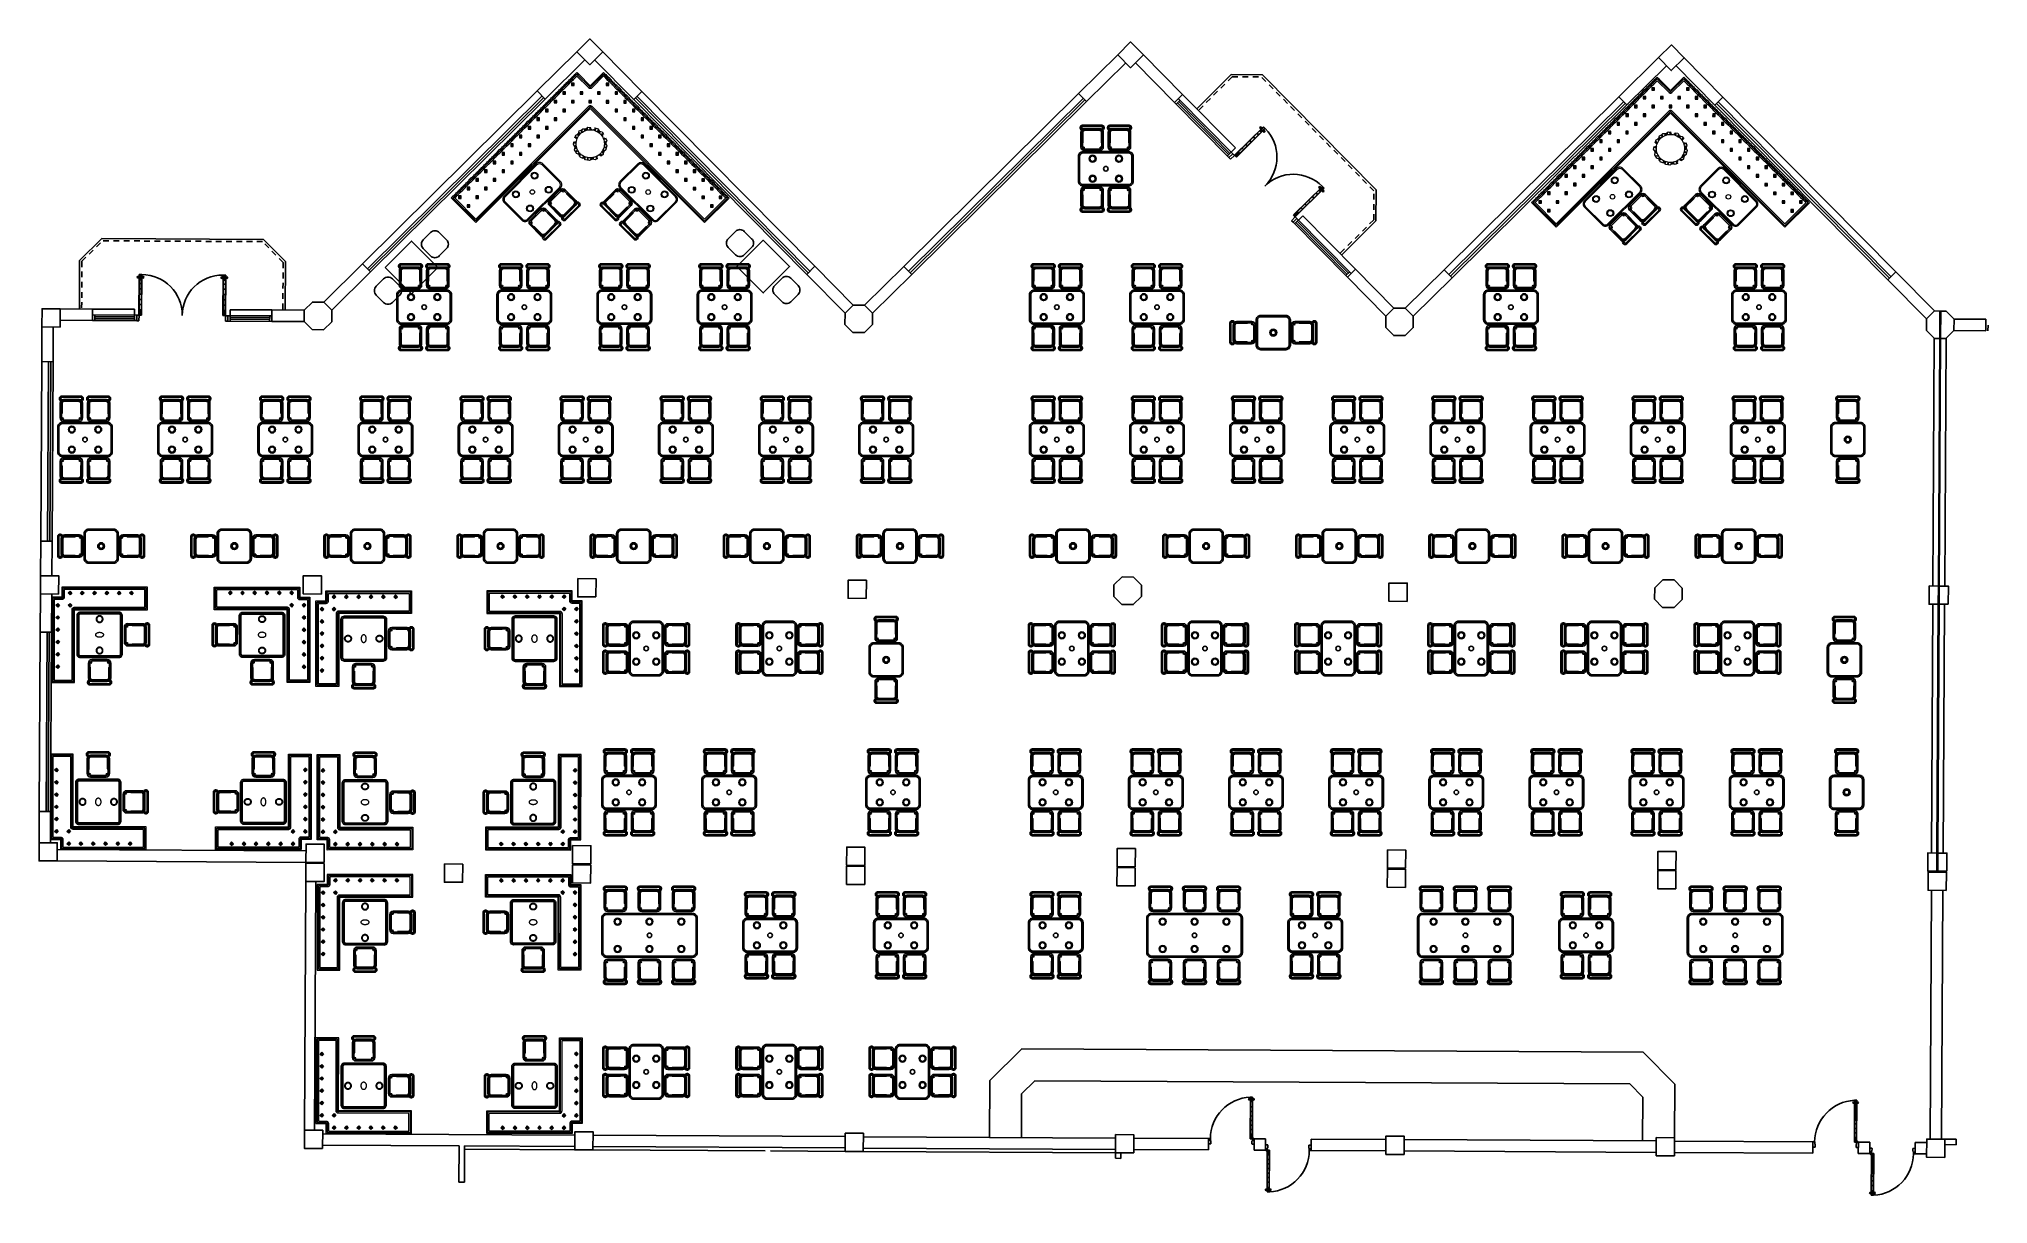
# Model space of a CAD drawing. Header units: metres. Extents: x 2232.4 to 2275.2, y 411.9 to 437.5.
import ezdxf

# ---------------------------------------------------------------- set-up
doc = ezdxf.new("R2010")
doc.units = ezdxf.units.M
doc.linetypes.add('HIDDEN2', pattern=[0.1875, 0.125, -0.0625])
for name, color, linetype in [('CL', 40, 'Continuous'), ('DOOR', 5, 'Continuous'), ('ELEV', 4, 'Continuous'), ('FR', 60, 'Continuous'), ('HIDDEN', 9, 'HIDDEN2'), ('RP_CHAIRS', 7, 'Continuous'), ('RP_TABLES', 7, 'Continuous'), ('WALL NEW', 40, 'Continuous')]:
    doc.layers.add(name, color=color, linetype=linetype)
for name, color, linetype, lineweight in [('NC_N1_BANQUETTES', 7, 'Continuous', 13), ('NC_N1_PLANTS', 7, 'Continuous', 13), ('NC_N1_TABLES', 7, 'Continuous', 13)]:
    doc.layers.add(name, color=color, linetype=linetype, lineweight=lineweight)

# ---------------------------------------------------------------- blocks, each defined once
blk = doc.blocks.new('NC_N1_TRIANGLE_L_BANQUETTE')
at = {"color": 0, "linetype": 'Continuous', "lineweight": -2}
for points in [[(0.027, 0.92), (0.027, 0.929), (0.035, 0.929), (0.035, 1), (0.027, 1), (0.027, 1.009), (0.035, 1.009), (0.035, 1.08), (0.027, 1.08), (0.027, 1.089), (0.035, 1.089), (0.035, 1.16), (0.027, 1.16), (0.027, 1.169), (0.035, 1.169), (0.035, 1.24), (0.027, 1.24), (0.027, 1.249), (0.035, 1.249), (0.035, 1.32), (0.027, 1.32), (0.027, 1.329), (0.035, 1.329), (0.035, 1.4), (0.027, 1.4), (0.027, 1.409), (0.035, 1.409), (0.035, 1.48), (0.027, 1.48), (0.027, 1.489), (0.035, 1.489), (0.035, 1.56), (0.027, 1.56), (0.027, 1.569), (0.035, 1.569), (0.035, 1.64), (0.027, 1.64), (0.027, 1.649), (0.035, 1.649), (0.035, 1.72), (0.027, 1.72), (0.027, 1.729), (0.035, 1.729), (0.035, 1.8), (0.027, 1.8), (0.027, 1.809), (0.035, 1.809), (0.035, 1.88), (0.027, 1.88), (0.027, 1.889), (0.035, 1.889), (0.035, 1.96), (0.027, 1.96), (0.027, 1.969), (0.035, 1.969), (0.035, 2.04), (0.027, 2.04), (0.027, 2.049), (0.035, 2.049), (0.035, 2.12), (0.027, 2.12), (0.027, 2.129), (0.035, 2.129), (0.035, 2.2), (0.027, 2.2), (0.027, 2.209), (0.035, 2.209), (0.035, 2.28), (0.027, 2.28), (0.027, 2.289), (0.035, 2.289), (0.035, 2.36), (0.027, 2.36), (0.027, 2.369), (0.035, 2.369), (0.035, 2.44), (0.027, 2.44), (0.027, 2.449), (0.035, 2.449), (0.035, 2.52), (0.027, 2.52), (0.027, 2.529), (0.035, 2.529), (0.035, 2.6), (0.027, 2.6), (0.027, 2.609), (0.035, 2.609), (0.035, 2.68), (0.027, 2.68), (0.027, 2.689), (0.035, 2.689), (0.035, 2.76), (0.027, 2.76), (0.027, 2.769), (0.035, 2.769), (0.035, 2.84), (0.027, 2.84), (0.027, 2.849), (0.035, 2.849), (0.035, 2.92), (0.027, 2.92), (0.027, 2.929), (0.035, 2.929), (0.035, 3), (0.027, 3), (0.027, 3.009), (0.035, 3.009), (0.035, 3.08), (0.027, 3.08), (0.027, 3.089), (0.035, 3.089), (0.035, 3.16), (0.027, 3.16), (0.027, 3.169), (0.035, 3.169), (0.035, 3.24), (0.027, 3.24), (0.027, 3.249), (0.035, 3.249), (0.035, 3.32), (0.027, 3.32), (0.027, 3.329), (0.035, 3.329), (0.035, 3.4), (0.027, 3.4), (0.027, 3.409), (0.035, 3.409), (0.035, 3.48), (0.027, 3.48), (0.027, 3.489), (0.035, 3.489), (0.035, 3.56), (0.027, 3.56), (0.027, 3.569), (0.035, 3.569), (0.035, 3.64), (0.027, 3.64), (0.027, 3.649), (0.035, 3.649), (0.035, 3.72), (0.027, 3.72), (0.027, 3.729), (0.035, 3.729), (0.035, 3.8), (0.027, 3.8), (0.027, 3.809), (0.035, 3.809), (0.035, 3.88), (0.027, 3.88), (0.027, 3.889), (0.035, 3.889), (0.035, 3.96), (0.027, 3.96), (0.027, 3.969), (0.035, 3.969), (0.035, 4.04), (0.027, 4.04), (0.027, 4.049), (0.035, 4.049), (0.035, 4.12), (0.027, 4.12), (0.027, 4.129), (0.035, 4.129), (0.035, 4.2), (0.027, 4.2), (0.027, 4.209), (0.035, 4.209), (0.035, 4.28), (0.027, 4.28), (0.027, 4.289), (0.035, 4.289), (0.035, 4.35), (0.8, 4.35), (0.8, 0.8), (4.35, 0.8), (4.35, 0.035), (4.289, 0.035), (4.289, 0.027), (4.28, 0.027), (4.28, 0.035), (4.209, 0.035), (4.209, 0.027), (4.2, 0.027), (4.2, 0.035), (4.129, 0.035), (4.129, 0.027), (4.12, 0.027), (4.12, 0.035), (4.049, 0.035), (4.049, 0.027), (4.04, 0.027), (4.04, 0.035), (3.969, 0.035), (3.969, 0.027), (3.96, 0.027), (3.96, 0.035), (3.889, 0.035), (3.889, 0.027), (3.88, 0.027), (3.88, 0.035), (3.809, 0.035), (3.809, 0.027), (3.8, 0.027), (3.8, 0.035), (3.729, 0.035), (3.729, 0.027), (3.72, 0.027), (3.72, 0.035), (3.649, 0.035), (3.649, 0.027), (3.64, 0.027), (3.64, 0.035), (3.569, 0.035), (3.569, 0.027), (3.56, 0.027), (3.56, 0.035), (3.489, 0.035), (3.489, 0.027), (3.48, 0.027), (3.48, 0.035), (3.409, 0.035), (3.409, 0.027), (3.4, 0.027), (3.4, 0.035), (3.329, 0.035), (3.329, 0.027), (3.32, 0.027), (3.32, 0.035), (3.249, 0.035), (3.249, 0.027), (3.24, 0.027), (3.24, 0.035), (3.169, 0.035), (3.169, 0.027), (3.16, 0.027), (3.16, 0.035), (3.089, 0.035), (3.089, 0.027), (3.08, 0.027), (3.08, 0.035), (3.009, 0.035), (3.009, 0.027), (3, 0.027), (3, 0.035), (2.929, 0.035), (2.929, 0.027), (2.92, 0.027), (2.92, 0.035), (2.849, 0.035), (2.849, 0.027), (2.84, 0.027), (2.84, 0.035), (2.769, 0.035), (2.769, 0.027), (2.76, 0.027), (2.76, 0.035), (2.689, 0.035), (2.689, 0.027), (2.68, 0.027), (2.68, 0.035), (2.609, 0.035), (2.609, 0.027), (2.6, 0.027), (2.6, 0.035), (2.529, 0.035), (2.529, 0.027), (2.52, 0.027), (2.52, 0.035), (2.449, 0.035), (2.449, 0.027), (2.44, 0.027), (2.44, 0.035), (2.369, 0.035), (2.369, 0.027), (2.36, 0.027), (2.36, 0.035), (2.289, 0.035), (2.289, 0.027), (2.28, 0.027), (2.28, 0.035), (2.209, 0.035), (2.209, 0.027), (2.2, 0.027), (2.2, 0.035), (2.129, 0.035), (2.129, 0.027), (2.12, 0.027), (2.12, 0.035), (2.049, 0.035), (2.049, 0.027), (2.04, 0.027), (2.04, 0.035), (1.969, 0.035), (1.969, 0.027), (1.96, 0.027), (1.96, 0.035), (1.889, 0.035), (1.889, 0.027), (1.88, 0.027), (1.88, 0.035), (1.809, 0.035), (1.809, 0.027), (1.8, 0.027), (1.8, 0.035), (1.729, 0.035), (1.729, 0.027), (1.72, 0.027), (1.72, 0.035), (1.649, 0.035), (1.649, 0.027), (1.64, 0.027), (1.64, 0.035), (1.569, 0.035), (1.569, 0.027), (1.56, 0.027), (1.56, 0.035), (1.489, 0.035), (1.489, 0.027), (1.48, 0.027), (1.48, 0.035), (1.409, 0.035), (1.409, 0.027), (1.4, 0.027), (1.4, 0.035), (1.329, 0.035), (1.329, 0.027), (1.32, 0.027), (1.32, 0.035), (1.249, 0.035), (1.249, 0.027), (1.24, 0.027), (1.24, 0.035), (1.169, 0.035), (1.169, 0.027), (1.16, 0.027), (1.16, 0.035), (1.089, 0.035), (1.089, 0.027), (1.08, 0.027), (1.08, 0.035), (1.009, 0.035), (1.009, 0.027), (1, 0.027), (1, 0.035), (0.929, 0.035), (0.929, 0.027), (0.92, 0.027), (0.92, 0.035), (0.849, 0.035), (0.849, 0.027), (0.84, 0.027), (0.84, 0.035), (0.769, 0.035), (0.769, 0.027), (0.76, 0.027), (0.76, 0.035), (0.689, 0.035), (0.689, 0.027), (0.68, 0.027), (0.68, 0.035), (0.609, 0.035), (0.609, 0.027), (0.6, 0.027), (0.6, 0.035), (0.529, 0.035), (0.529, 0.027), (0.52, 0.027), (0.52, 0.035), (0.45, 0.035), (0.45, 0.048), (0.448, 0.048), (0.448, 0.092), (0.45, 0.092), (0.45, 0.45), (0.035, 0.45), (0.035, 0.52), (0.027, 0.52), (0.027, 0.529), (0.035, 0.529), (0.035, 0.6), (0.027, 0.6), (0.027, 0.609), (0.035, 0.609), (0.035, 0.68), (0.027, 0.68), (0.027, 0.689), (0.035, 0.689), (0.035, 0.76), (0.027, 0.76), (0.027, 0.769), (0.035, 0.769), (0.035, 0.84), (0.027, 0.84), (0.027, 0.849), (0.035, 0.849), (0.035, 0.92)], [(0.06, 0.924), (0.06, 0.927), (0.06, 0.929), (0.06, 1), (0.06, 1.002), (0.06, 1.004), (0.06, 1.007), (0.06, 1.009), (0.06, 1.08), (0.06, 1.082), (0.06, 1.085), (0.06, 1.087), (0.06, 1.089), (0.06, 1.16), (0.06, 1.162), (0.06, 1.165), (0.06, 1.167), (0.06, 1.169), (0.06, 1.24), (0.06, 1.242), (0.06, 1.244), (0.06, 1.247), (0.06, 1.249), (0.06, 1.32), (0.06, 1.322), (0.06, 1.325), (0.06, 1.327), (0.06, 1.329), (0.06, 1.4), (0.06, 1.402), (0.06, 1.405), (0.06, 1.407), (0.06, 1.409), (0.06, 1.48), (0.06, 1.482), (0.06, 1.484), (0.06, 1.487), (0.06, 1.489), (0.06, 1.56), (0.06, 1.562), (0.06, 1.565), (0.06, 1.567), (0.06, 1.569), (0.06, 1.64), (0.06, 1.642), (0.06, 1.645), (0.06, 1.647), (0.06, 1.649), (0.06, 1.72), (0.06, 1.722), (0.06, 1.724), (0.06, 1.727), (0.06, 1.729), (0.06, 1.8), (0.06, 1.802), (0.06, 1.804), (0.06, 1.807), (0.06, 1.809), (0.06, 1.88), (0.06, 1.882), (0.06, 1.885), (0.06, 1.887), (0.06, 1.889), (0.06, 1.96), (0.06, 1.962), (0.06, 1.964), (0.06, 1.967), (0.06, 1.969), (0.06, 2.04), (0.06, 2.042), (0.06, 2.045), (0.06, 2.047), (0.06, 2.049), (0.06, 2.12), (0.06, 2.122), (0.06, 2.124), (0.06, 2.127), (0.06, 2.129), (0.06, 2.2), (0.06, 2.202), (0.06, 2.204), (0.06, 2.207), (0.06, 2.209), (0.06, 2.28), (0.06, 2.282), (0.06, 2.284), (0.06, 2.287), (0.06, 2.289), (0.06, 2.36), (0.06, 2.362), (0.06, 2.365), (0.06, 2.367), (0.06, 2.369), (0.06, 2.44), (0.06, 2.442), (0.06, 2.445), (0.06, 2.447), (0.06, 2.449), (0.06, 2.52), (0.06, 2.522), (0.06, 2.525), (0.06, 2.527), (0.06, 2.529), (0.06, 2.6), (0.06, 2.602), (0.06, 2.604), (0.06, 2.607), (0.06, 2.609), (0.06, 2.68), (0.06, 2.682), (0.06, 2.684), (0.06, 2.687), (0.06, 2.689), (0.06, 2.76), (0.06, 2.762), (0.06, 2.764), (0.06, 2.767), (0.06, 2.769), (0.06, 2.84), (0.06, 2.842), (0.06, 2.845), (0.06, 2.847), (0.06, 2.849), (0.06, 2.92), (0.06, 2.922), (0.06, 2.925), (0.06, 2.927), (0.06, 2.929), (0.06, 3), (0.06, 3.002), (0.06, 3.005), (0.06, 3.007), (0.06, 3.009), (0.06, 3.08), (0.06, 3.082), (0.06, 3.084), (0.06, 3.087), (0.06, 3.089), (0.06, 3.16), (0.06, 3.162), (0.06, 3.164), (0.06, 3.167), (0.06, 3.169), (0.06, 3.24), (0.06, 3.242), (0.06, 3.244), (0.06, 3.247), (0.06, 3.249), (0.06, 3.32), (0.06, 3.322), (0.06, 3.325), (0.06, 3.327), (0.06, 3.329), (0.06, 3.4), (0.06, 3.402), (0.06, 3.405), (0.06, 3.407), (0.06, 3.409), (0.06, 3.48), (0.06, 3.482), (0.06, 3.485), (0.06, 3.487), (0.06, 3.489), (0.06, 3.56), (0.06, 3.562), (0.06, 3.564), (0.06, 3.567), (0.06, 3.569), (0.06, 3.64), (0.06, 3.642), (0.06, 3.644), (0.06, 3.647), (0.06, 3.649), (0.06, 3.72), (0.06, 3.722), (0.06, 3.724), (0.06, 3.727), (0.06, 3.729), (0.06, 3.8), (0.06, 3.802), (0.06, 3.804), (0.06, 3.807), (0.06, 3.809), (0.06, 3.88), (0.06, 3.882), (0.06, 3.885), (0.06, 3.887), (0.06, 3.889), (0.06, 3.96), (0.06, 3.962), (0.06, 3.965), (0.06, 3.967), (0.06, 3.969), (0.06, 4.04), (0.06, 4.042), (0.06, 4.045), (0.06, 4.047), (0.06, 4.049), (0.06, 4.12), (0.06, 4.122), (0.06, 4.124), (0.06, 4.127), (0.06, 4.129), (0.06, 4.2), (0.06, 4.202), (0.06, 4.205), (0.06, 4.207), (0.06, 4.209), (0.06, 4.28), (0.06, 4.282), (0.06, 4.285), (0.06, 4.287), (0.06, 4.289), (0.06, 4.325), (0.775, 4.325), (0.775, 0.8), (0.775, 0.798), (0.775, 0.795), (0.776, 0.793), (0.777, 0.79), (0.778, 0.788), (0.779, 0.786), (0.781, 0.784), (0.782, 0.782), (0.784, 0.781), (0.786, 0.779), (0.788, 0.778), (0.79, 0.777), (0.793, 0.776), (0.795, 0.775), (0.798, 0.775), (0.8, 0.775), (4.325, 0.775), (4.325, 0.06), (4.289, 0.06), (4.287, 0.06), (4.285, 0.06), (4.282, 0.06), (4.28, 0.06), (4.209, 0.06), (4.207, 0.06), (4.205, 0.06), (4.202, 0.06), (4.2, 0.06), (4.129, 0.06), (4.127, 0.06), (4.124, 0.06), (4.122, 0.06), (4.12, 0.06), (4.049, 0.06), (4.047, 0.06), (4.045, 0.06), (4.042, 0.06), (4.04, 0.06), (3.969, 0.06), (3.967, 0.06), (3.965, 0.06), (3.962, 0.06), (3.96, 0.06), (3.889, 0.06), (3.887, 0.06), (3.885, 0.06), (3.882, 0.06), (3.88, 0.06), (3.809, 0.06), (3.807, 0.06), (3.804, 0.06), (3.802, 0.06), (3.8, 0.06), (3.729, 0.06), (3.727, 0.06), (3.724, 0.06), (3.722, 0.06), (3.72, 0.06), (3.649, 0.06), (3.647, 0.06), (3.644, 0.06), (3.642, 0.06), (3.64, 0.06), (3.569, 0.06), (3.567, 0.06), (3.564, 0.06), (3.562, 0.06), (3.56, 0.06), (3.489, 0.06), (3.487, 0.06), (3.485, 0.06), (3.482, 0.06), (3.48, 0.06), (3.409, 0.06), (3.407, 0.06), (3.405, 0.06), (3.402, 0.06), (3.4, 0.06), (3.329, 0.06), (3.327, 0.06), (3.325, 0.06), (3.322, 0.06), (3.32, 0.06), (3.249, 0.06), (3.247, 0.06), (3.244, 0.06), (3.242, 0.06), (3.24, 0.06), (3.169, 0.06), (3.167, 0.06), (3.164, 0.06), (3.162, 0.06), (3.16, 0.06), (3.089, 0.06), (3.087, 0.06), (3.084, 0.06), (3.082, 0.06), (3.08, 0.06), (3.009, 0.06), (3.007, 0.06), (3.005, 0.06), (3.002, 0.06), (3, 0.06), (2.929, 0.06), (2.927, 0.06), (2.925, 0.06), (2.922, 0.06), (2.92, 0.06), (2.849, 0.06), (2.847, 0.06), (2.845, 0.06), (2.842, 0.06), (2.84, 0.06), (2.769, 0.06), (2.767, 0.06), (2.764, 0.06), (2.762, 0.06), (2.76, 0.06), (2.689, 0.06), (2.687, 0.06), (2.684, 0.06), (2.682, 0.06), (2.68, 0.06), (2.609, 0.06), (2.607, 0.06), (2.604, 0.06), (2.602, 0.06), (2.6, 0.06), (2.529, 0.06), (2.527, 0.06), (2.525, 0.06), (2.522, 0.06), (2.52, 0.06), (2.449, 0.06), (2.447, 0.06), (2.445, 0.06), (2.442, 0.06), (2.44, 0.06), (2.369, 0.06), (2.367, 0.06), (2.365, 0.06), (2.362, 0.06), (2.36, 0.06), (2.289, 0.06), (2.287, 0.06), (2.284, 0.06), (2.282, 0.06), (2.28, 0.06), (2.209, 0.06), (2.207, 0.06), (2.204, 0.06), (2.202, 0.06), (2.2, 0.06), (2.129, 0.06), (2.127, 0.06), (2.124, 0.06), (2.122, 0.06), (2.12, 0.06), (2.049, 0.06), (2.047, 0.06), (2.045, 0.06), (2.042, 0.06), (2.04, 0.06), (1.969, 0.06), (1.967, 0.06), (1.964, 0.06), (1.962, 0.06), (1.96, 0.06), (1.889, 0.06), (1.887, 0.06), (1.885, 0.06), (1.882, 0.06), (1.88, 0.06), (1.809, 0.06), (1.807, 0.06), (1.804, 0.06), (1.802, 0.06), (1.8, 0.06), (1.729, 0.06), (1.727, 0.06), (1.724, 0.06), (1.722, 0.06), (1.72, 0.06), (1.649, 0.06), (1.647, 0.06), (1.645, 0.06), (1.642, 0.06), (1.64, 0.06), (1.569, 0.06), (1.567, 0.06), (1.565, 0.06), (1.562, 0.06), (1.56, 0.06), (1.489, 0.06), (1.487, 0.06), (1.484, 0.06), (1.482, 0.06), (1.48, 0.06), (1.409, 0.06), (1.407, 0.06), (1.405, 0.06), (1.402, 0.06), (1.4, 0.06), (1.329, 0.06), (1.327, 0.06), (1.325, 0.06), (1.322, 0.06), (1.32, 0.06), (1.249, 0.06), (1.247, 0.06), (1.244, 0.06), (1.242, 0.06), (1.24, 0.06), (1.169, 0.06), (1.167, 0.06), (1.165, 0.06), (1.162, 0.06), (1.16, 0.06), (1.089, 0.06), (1.087, 0.06), (1.085, 0.06), (1.082, 0.06), (1.08, 0.06), (1.009, 0.06), (1.007, 0.06), (1.004, 0.06), (1.002, 0.06), (1, 0.06), (0.929, 0.06), (0.927, 0.06), (0.924, 0.06), (0.922, 0.06), (0.92, 0.06), (0.849, 0.06), (0.847, 0.06), (0.844, 0.06), (0.842, 0.06), (0.84, 0.06), (0.769, 0.06), (0.767, 0.06), (0.764, 0.06), (0.762, 0.06), (0.76, 0.06), (0.689, 0.06), (0.687, 0.06), (0.684, 0.06), (0.682, 0.06), (0.68, 0.06), (0.609, 0.06), (0.607, 0.06), (0.605, 0.06), (0.602, 0.06), (0.6, 0.06), (0.529, 0.06), (0.527, 0.06), (0.524, 0.06), (0.522, 0.06), (0.52, 0.06), (0.473, 0.06), (0.473, 0.082), (0.473, 0.082), (0.474, 0.085), (0.475, 0.087), (0.475, 0.09), (0.475, 0.092), (0.475, 0.45), (0.475, 0.452), (0.475, 0.455), (0.474, 0.457), (0.473, 0.46), (0.472, 0.462), (0.471, 0.464), (0.469, 0.466), (0.468, 0.468), (0.466, 0.469), (0.464, 0.471), (0.462, 0.472), (0.46, 0.473), (0.457, 0.474), (0.455, 0.475), (0.452, 0.475), (0.45, 0.475), (0.06, 0.475), (0.06, 0.52), (0.06, 0.522), (0.06, 0.524), (0.06, 0.527), (0.06, 0.529), (0.06, 0.6), (0.06, 0.602), (0.06, 0.605), (0.06, 0.607), (0.06, 0.609), (0.06, 0.68), (0.06, 0.682), (0.06, 0.684), (0.06, 0.687), (0.06, 0.689), (0.06, 0.76), (0.06, 0.762), (0.06, 0.764), (0.06, 0.767), (0.06, 0.769), (0.06, 0.84), (0.06, 0.842), (0.06, 0.844), (0.06, 0.847), (0.06, 0.849), (0.06, 0.92), (0.06, 0.922)], [(0.09, 0.844), (0.09, 0.849), (0.09, 0.92), (0.09, 0.924), (0.09, 0.929), (0.09, 1), (0.09, 1.004), (0.09, 1.009), (0.09, 1.08), (0.09, 1.085), (0.09, 1.089), (0.09, 1.16), (0.09, 1.165), (0.09, 1.169), (0.09, 1.24), (0.09, 1.244), (0.09, 1.249), (0.09, 1.32), (0.09, 1.325), (0.09, 1.329), (0.09, 1.4), (0.09, 1.405), (0.09, 1.409), (0.09, 1.48), (0.09, 1.484), (0.09, 1.489), (0.09, 1.56), (0.09, 1.565), (0.09, 1.569), (0.09, 1.64), (0.09, 1.645), (0.09, 1.649), (0.09, 1.72), (0.09, 1.724), (0.09, 1.729), (0.09, 1.8), (0.09, 1.804), (0.09, 1.809), (0.09, 1.88), (0.09, 1.885), (0.09, 1.889), (0.09, 1.96), (0.09, 1.964), (0.09, 1.969), (0.09, 2.04), (0.09, 2.045), (0.09, 2.049), (0.09, 2.12), (0.09, 2.124), (0.09, 2.129), (0.09, 2.2), (0.09, 2.204), (0.09, 2.209), (0.09, 2.28), (0.09, 2.284), (0.09, 2.289), (0.09, 2.36), (0.09, 2.365), (0.09, 2.369), (0.09, 2.44), (0.09, 2.445), (0.09, 2.449), (0.09, 2.52), (0.09, 2.525), (0.09, 2.529), (0.09, 2.6), (0.09, 2.604), (0.09, 2.609), (0.09, 2.68), (0.09, 2.684), (0.09, 2.689), (0.09, 2.76), (0.09, 2.764), (0.09, 2.769), (0.09, 2.84), (0.09, 2.845), (0.09, 2.849), (0.09, 2.92), (0.09, 2.925), (0.09, 2.929), (0.09, 3), (0.09, 3.005), (0.09, 3.009), (0.09, 3.08), (0.09, 3.084), (0.09, 3.089), (0.09, 3.16), (0.09, 3.164), (0.09, 3.169), (0.09, 3.24), (0.09, 3.244), (0.09, 3.249), (0.09, 3.32), (0.09, 3.325), (0.09, 3.329), (0.09, 3.4), (0.09, 3.405), (0.09, 3.409), (0.09, 3.48), (0.09, 3.485), (0.09, 3.489), (0.09, 3.56), (0.09, 3.564), (0.09, 3.569), (0.09, 3.64), (0.09, 3.644), (0.09, 3.649), (0.09, 3.72), (0.09, 3.724), (0.09, 3.729), (0.09, 3.8), (0.09, 3.804), (0.09, 3.809), (0.09, 3.88), (0.09, 3.885), (0.09, 3.889), (0.09, 3.96), (0.09, 3.965), (0.09, 3.969), (0.09, 4.04), (0.09, 4.045), (0.09, 4.049), (0.09, 4.12), (0.09, 4.124), (0.09, 4.129), (0.09, 4.2), (0.09, 4.205), (0.09, 4.209), (0.09, 4.28), (0.09, 4.285), (0.09, 4.289), (0.09, 4.295), (0.745, 4.295), (0.745, 0.8), (0.745, 0.795), (0.746, 0.789), (0.747, 0.784), (0.749, 0.779), (0.751, 0.774), (0.754, 0.769), (0.757, 0.765), (0.761, 0.761), (0.765, 0.757), (0.769, 0.754), (0.774, 0.751), (0.779, 0.749), (0.784, 0.747), (0.789, 0.746), (0.795, 0.745), (0.8, 0.745), (4.295, 0.745), (4.295, 0.09), (4.289, 0.09), (4.285, 0.09), (4.28, 0.09), (4.209, 0.09), (4.205, 0.09), (4.2, 0.09), (4.129, 0.09), (4.124, 0.09), (4.12, 0.09), (4.049, 0.09), (4.045, 0.09), (4.04, 0.09), (3.969, 0.09), (3.965, 0.09), (3.96, 0.09), (3.889, 0.09), (3.885, 0.09), (3.88, 0.09), (3.809, 0.09), (3.804, 0.09), (3.8, 0.09), (3.729, 0.09), (3.724, 0.09), (3.72, 0.09), (3.649, 0.09), (3.644, 0.09), (3.64, 0.09), (3.569, 0.09), (3.564, 0.09), (3.56, 0.09), (3.489, 0.09), (3.485, 0.09), (3.48, 0.09), (3.409, 0.09), (3.405, 0.09), (3.4, 0.09), (3.329, 0.09), (3.325, 0.09), (3.32, 0.09), (3.249, 0.09), (3.244, 0.09), (3.24, 0.09), (3.169, 0.09), (3.164, 0.09), (3.16, 0.09), (3.089, 0.09), (3.084, 0.09), (3.08, 0.09), (3.009, 0.09), (3.005, 0.09), (3, 0.09), (2.929, 0.09), (2.925, 0.09), (2.92, 0.09), (2.849, 0.09), (2.845, 0.09), (2.84, 0.09), (2.769, 0.09), (2.764, 0.09), (2.76, 0.09), (2.689, 0.09), (2.684, 0.09), (2.68, 0.09), (2.609, 0.09), (2.604, 0.09), (2.6, 0.09), (2.529, 0.09), (2.525, 0.09), (2.52, 0.09), (2.449, 0.09), (2.445, 0.09), (2.44, 0.09), (2.369, 0.09), (2.365, 0.09), (2.36, 0.09), (2.289, 0.09), (2.284, 0.09), (2.28, 0.09), (2.209, 0.09), (2.204, 0.09), (2.2, 0.09), (2.129, 0.09), (2.124, 0.09), (2.12, 0.09), (2.049, 0.09), (2.045, 0.09), (2.04, 0.09), (1.969, 0.09), (1.964, 0.09), (1.96, 0.09), (1.889, 0.09), (1.885, 0.09), (1.88, 0.09), (1.809, 0.09), (1.804, 0.09), (1.8, 0.09), (1.729, 0.09), (1.724, 0.09), (1.72, 0.09), (1.649, 0.09), (1.645, 0.09), (1.64, 0.09), (1.569, 0.09), (1.565, 0.09), (1.56, 0.09), (1.489, 0.09), (1.484, 0.09), (1.48, 0.09), (1.409, 0.09), (1.405, 0.09), (1.4, 0.09), (1.329, 0.09), (1.325, 0.09), (1.32, 0.09), (1.249, 0.09), (1.244, 0.09), (1.24, 0.09), (1.169, 0.09), (1.165, 0.09), (1.16, 0.09), (1.089, 0.09), (1.085, 0.09), (1.08, 0.09), (1.009, 0.09), (1.004, 0.09), (1, 0.09), (0.929, 0.09), (0.924, 0.09), (0.92, 0.09), (0.849, 0.09), (0.844, 0.09), (0.84, 0.09), (0.769, 0.09), (0.764, 0.09), (0.76, 0.09), (0.689, 0.09), (0.684, 0.09), (0.68, 0.09), (0.609, 0.09), (0.605, 0.09), (0.6, 0.09), (0.529, 0.09), (0.524, 0.09), (0.52, 0.09), (0.505, 0.09), (0.505, 0.092), (0.505, 0.45), (0.505, 0.455), (0.504, 0.461), (0.503, 0.466), (0.501, 0.471), (0.499, 0.476), (0.496, 0.481), (0.493, 0.485), (0.489, 0.489), (0.485, 0.493), (0.481, 0.496), (0.476, 0.499), (0.471, 0.501), (0.466, 0.503), (0.461, 0.504), (0.455, 0.505), (0.45, 0.505), (0.09, 0.505), (0.09, 0.52), (0.09, 0.524), (0.09, 0.529), (0.09, 0.6), (0.09, 0.605), (0.09, 0.609), (0.09, 0.68), (0.09, 0.684), (0.09, 0.689), (0.09, 0.76), (0.09, 0.764), (0.09, 0.769), (0.09, 0.84)], [(0.157, 4.167), (0.197, 4.207), (0.157, 4.247), (0.117, 4.207)], [(0.157, 3.897), (0.197, 3.937), (0.157, 3.977), (0.117, 3.937)], [(0.165, 4.207), (0.165, 4.206), (0.165, 4.205), (0.165, 4.205), (0.164, 4.204), (0.164, 4.203), (0.164, 4.203), (0.163, 4.202), (0.163, 4.201), (0.162, 4.201), (0.161, 4.2), (0.161, 4.2), (0.16, 4.2), (0.159, 4.199), (0.159, 4.199), (0.158, 4.199), (0.157, 4.199), (0.156, 4.199), (0.155, 4.199), (0.155, 4.199), (0.154, 4.2), (0.153, 4.2), (0.153, 4.2), (0.152, 4.201), (0.151, 4.201), (0.151, 4.202), (0.15, 4.203), (0.15, 4.203), (0.15, 4.204), (0.149, 4.205), (0.149, 4.205), (0.149, 4.206), (0.149, 4.207), (0.149, 4.208), (0.149, 4.209), (0.149, 4.209), (0.15, 4.21), (0.15, 4.211), (0.15, 4.211), (0.151, 4.212), (0.151, 4.213), (0.152, 4.213), (0.153, 4.214), (0.153, 4.214), (0.154, 4.214), (0.155, 4.215), (0.155, 4.215), (0.156, 4.215), (0.157, 4.215), (0.158, 4.215), (0.159, 4.215), (0.159, 4.215), (0.16, 4.214), (0.161, 4.214), (0.161, 4.214), (0.162, 4.213), (0.163, 4.213), (0.163, 4.212), (0.164, 4.211), (0.164, 4.211), (0.164, 4.21), (0.165, 4.209), (0.165, 4.209), (0.165, 4.208)], [(0.165, 3.937), (0.165, 3.936), (0.165, 3.935), (0.165, 3.935), (0.164, 3.934), (0.164, 3.933), (0.164, 3.933), (0.163, 3.932), (0.163, 3.931), (0.162, 3.931), (0.161, 3.93), (0.161, 3.93), (0.16, 3.93), (0.159, 3.929), (0.159, 3.929), (0.158, 3.929), (0.157, 3.929), (0.156, 3.929), (0.155, 3.929), (0.155, 3.929), (0.154, 3.93), (0.153, 3.93), (0.153, 3.93), (0.152, 3.931), (0.151, 3.931), (0.151, 3.932), (0.15, 3.933), (0.15, 3.933), (0.15, 3.934), (0.149, 3.935), (0.149, 3.935), (0.149, 3.936), (0.149, 3.937), (0.149, 3.938), (0.149, 3.939), (0.149, 3.939), (0.15, 3.94), (0.15, 3.941), (0.15, 3.941), (0.151, 3.942), (0.151, 3.943), (0.152, 3.943), (0.153, 3.944), (0.153, 3.944), (0.154, 3.944), (0.155, 3.945), (0.155, 3.945), (0.156, 3.945), (0.157, 3.945), (0.158, 3.945), (0.159, 3.945), (0.159, 3.945), (0.16, 3.944), (0.161, 3.944), (0.161, 3.944), (0.162, 3.943), (0.163, 3.943), (0.163, 3.942), (0.164, 3.941), (0.164, 3.941), (0.164, 3.94), (0.165, 3.939), (0.165, 3.939), (0.165, 3.938)], [(0.427, 4.167), (0.467, 4.207), (0.427, 4.247), (0.387, 4.207)], [(0.427, 3.897), (0.467, 3.937), (0.427, 3.977), (0.387, 3.937)], [(0.435, 4.207), (0.435, 4.206), (0.435, 4.205), (0.435, 4.205), (0.434, 4.204), (0.434, 4.203), (0.434, 4.203), (0.433, 4.202), (0.433, 4.201), (0.432, 4.201), (0.431, 4.2), (0.431, 4.2), (0.43, 4.2), (0.429, 4.199), (0.429, 4.199), (0.428, 4.199), (0.427, 4.199), (0.426, 4.199), (0.425, 4.199), (0.425, 4.199), (0.424, 4.2), (0.423, 4.2), (0.423, 4.2), (0.422, 4.201), (0.421, 4.201), (0.421, 4.202), (0.42, 4.203), (0.42, 4.203), (0.42, 4.204), (0.419, 4.205), (0.419, 4.205), (0.419, 4.206), (0.419, 4.207), (0.419, 4.208), (0.419, 4.209), (0.419, 4.209), (0.42, 4.21), (0.42, 4.211), (0.42, 4.211), (0.421, 4.212), (0.421, 4.213), (0.422, 4.213), (0.423, 4.214), (0.423, 4.214), (0.424, 4.214), (0.425, 4.215), (0.425, 4.215), (0.426, 4.215), (0.427, 4.215), (0.428, 4.215), (0.429, 4.215), (0.429, 4.215), (0.43, 4.214), (0.431, 4.214), (0.431, 4.214), (0.432, 4.213), (0.433, 4.213), (0.433, 4.212), (0.434, 4.211), (0.434, 4.211), (0.434, 4.21), (0.435, 4.209), (0.435, 4.209), (0.435, 4.208)], [(0.435, 3.937), (0.435, 3.936), (0.435, 3.935), (0.435, 3.935), (0.434, 3.934), (0.434, 3.933), (0.434, 3.933), (0.433, 3.932), (0.433, 3.931), (0.432, 3.931), (0.431, 3.93), (0.431, 3.93), (0.43, 3.93), (0.429, 3.929), (0.429, 3.929), (0.428, 3.929), (0.427, 3.929), (0.426, 3.929), (0.425, 3.929), (0.425, 3.929), (0.424, 3.93), (0.423, 3.93), (0.423, 3.93), (0.422, 3.931), (0.421, 3.931), (0.421, 3.932), (0.42, 3.933), (0.42, 3.933), (0.42, 3.934), (0.419, 3.935), (0.419, 3.935), (0.419, 3.936), (0.419, 3.937), (0.419, 3.938), (0.419, 3.939), (0.419, 3.939), (0.42, 3.94), (0.42, 3.941), (0.42, 3.941), (0.421, 3.942), (0.421, 3.943), (0.422, 3.943), (0.423, 3.944), (0.423, 3.944), (0.424, 3.944), (0.425, 3.945), (0.425, 3.945), (0.426, 3.945), (0.427, 3.945), (0.428, 3.945), (0.429, 3.945), (0.429, 3.945), (0.43, 3.944), (0.431, 3.944), (0.431, 3.944), (0.432, 3.943), (0.433, 3.943), (0.433, 3.942), (0.434, 3.941), (0.434, 3.941), (0.434, 3.94), (0.435, 3.939), (0.435, 3.939), (0.435, 3.938)], [(0.157, 3.627), (0.197, 3.667), (0.157, 3.707), (0.117, 3.667)], [(0.157, 3.357), (0.197, 3.397), (0.157, 3.437), (0.117, 3.397)], [(0.165, 3.667), (0.165, 3.666), (0.165, 3.665), (0.165, 3.665), (0.164, 3.664), (0.164, 3.663), (0.164, 3.663), (0.163, 3.662), (0.163, 3.661), (0.162, 3.661), (0.161, 3.66), (0.161, 3.66), (0.16, 3.66), (0.159, 3.659), (0.159, 3.659), (0.158, 3.659), (0.157, 3.659), (0.156, 3.659), (0.155, 3.659), (0.155, 3.659), (0.154, 3.66), (0.153, 3.66), (0.153, 3.66), (0.152, 3.661), (0.151, 3.661), (0.151, 3.662), (0.15, 3.663), (0.15, 3.663), (0.15, 3.664), (0.149, 3.665), (0.149, 3.665), (0.149, 3.666), (0.149, 3.667), (0.149, 3.668), (0.149, 3.669), (0.149, 3.669), (0.15, 3.67), (0.15, 3.671), (0.15, 3.671), (0.151, 3.672), (0.151, 3.673), (0.152, 3.673), (0.153, 3.674), (0.153, 3.674), (0.154, 3.674), (0.155, 3.675), (0.155, 3.675), (0.156, 3.675), (0.157, 3.675), (0.158, 3.675), (0.159, 3.675), (0.159, 3.675), (0.16, 3.674), (0.161, 3.674), (0.161, 3.674), (0.162, 3.673), (0.163, 3.673), (0.163, 3.672), (0.164, 3.671), (0.164, 3.671), (0.164, 3.67), (0.165, 3.669), (0.165, 3.669), (0.165, 3.668)], [(0.427, 3.627), (0.467, 3.667), (0.427, 3.707), (0.387, 3.667)], [(0.427, 3.357), (0.467, 3.397), (0.427, 3.437), (0.387, 3.397)], [(0.435, 3.667), (0.435, 3.666), (0.435, 3.665), (0.435, 3.665), (0.434, 3.664), (0.434, 3.663), (0.434, 3.663), (0.433, 3.662), (0.433, 3.661), (0.432, 3.661), (0.431, 3.66), (0.431, 3.66), (0.43, 3.66), (0.429, 3.659), (0.429, 3.659), (0.428, 3.659), (0.427, 3.659), (0.426, 3.659), (0.425, 3.659), (0.425, 3.659), (0.424, 3.66), (0.423, 3.66), (0.423, 3.66), (0.422, 3.661), (0.421, 3.661), (0.421, 3.662), (0.42, 3.663), (0.42, 3.663), (0.42, 3.664), (0.419, 3.665), (0.419, 3.665), (0.419, 3.666), (0.419, 3.667), (0.419, 3.668), (0.419, 3.669), (0.419, 3.669), (0.42, 3.67), (0.42, 3.671), (0.42, 3.671), (0.421, 3.672), (0.421, 3.673), (0.422, 3.673), (0.423, 3.674), (0.423, 3.674), (0.424, 3.674), (0.425, 3.675), (0.425, 3.675), (0.426, 3.675), (0.427, 3.675), (0.428, 3.675), (0.429, 3.675), (0.429, 3.675), (0.43, 3.674), (0.431, 3.674), (0.431, 3.674), (0.432, 3.673), (0.433, 3.673), (0.433, 3.672), (0.434, 3.671), (0.434, 3.671), (0.434, 3.67), (0.435, 3.669), (0.435, 3.669), (0.435, 3.668)], [(0.157, 3.087), (0.197, 3.127), (0.157, 3.167), (0.117, 3.127)], [(0.165, 3.397), (0.165, 3.396), (0.165, 3.395), (0.165, 3.395), (0.164, 3.394), (0.164, 3.393), (0.164, 3.393), (0.163, 3.392), (0.163, 3.391), (0.162, 3.391), (0.161, 3.39), (0.161, 3.39), (0.16, 3.39), (0.159, 3.389), (0.159, 3.389), (0.158, 3.389), (0.157, 3.389), (0.156, 3.389), (0.155, 3.389), (0.155, 3.389), (0.154, 3.39), (0.153, 3.39), (0.153, 3.39), (0.152, 3.391), (0.151, 3.391), (0.151, 3.392), (0.15, 3.393), (0.15, 3.393), (0.15, 3.394), (0.149, 3.395), (0.149, 3.395), (0.149, 3.396), (0.149, 3.397), (0.149, 3.398), (0.149, 3.399), (0.149, 3.399), (0.15, 3.4), (0.15, 3.401), (0.15, 3.401), (0.151, 3.402), (0.151, 3.403), (0.152, 3.403), (0.153, 3.404), (0.153, 3.404), (0.154, 3.404), (0.155, 3.405), (0.155, 3.405), (0.156, 3.405), (0.157, 3.405), (0.158, 3.405), (0.159, 3.405), (0.159, 3.405), (0.16, 3.404), (0.161, 3.404), (0.161, 3.404), (0.162, 3.403), (0.163, 3.403), (0.163, 3.402), (0.164, 3.401), (0.164, 3.401), (0.164, 3.4), (0.165, 3.399), (0.165, 3.399), (0.165, 3.398)], [(0.165, 3.127), (0.165, 3.126), (0.165, 3.125), (0.165, 3.125), (0.164, 3.124), (0.164, 3.123), (0.164, 3.123), (0.163, 3.122), (0.163, 3.121), (0.162, 3.121), (0.161, 3.12), (0.161, 3.12), (0.16, 3.12), (0.159, 3.119), (0.159, 3.119), (0.158, 3.119), (0.157, 3.119), (0.156, 3.119), (0.155, 3.119), (0.155, 3.119), (0.154, 3.12), (0.153, 3.12), (0.153, 3.12), (0.152, 3.121), (0.151, 3.121), (0.151, 3.122), (0.15, 3.123), (0.15, 3.123), (0.15, 3.124), (0.149, 3.125), (0.149, 3.125), (0.149, 3.126), (0.149, 3.127), (0.149, 3.128), (0.149, 3.129), (0.149, 3.129), (0.15, 3.13), (0.15, 3.131), (0.15, 3.131), (0.151, 3.132), (0.151, 3.133), (0.152, 3.133), (0.153, 3.134), (0.153, 3.134), (0.154, 3.134), (0.155, 3.135), (0.155, 3.135), (0.156, 3.135), (0.157, 3.135), (0.158, 3.135), (0.159, 3.135), (0.159, 3.135), (0.16, 3.134), (0.161, 3.134), (0.161, 3.134), (0.162, 3.133), (0.163, 3.133), (0.163, 3.132), (0.164, 3.131), (0.164, 3.131), (0.164, 3.13), (0.165, 3.129), (0.165, 3.129), (0.165, 3.128)], [(0.427, 3.087), (0.467, 3.127), (0.427, 3.167), (0.387, 3.127)], [(0.435, 3.397), (0.435, 3.396), (0.435, 3.395), (0.435, 3.395), (0.434, 3.394), (0.434, 3.393), (0.434, 3.393), (0.433, 3.392), (0.433, 3.391), (0.432, 3.391), (0.431, 3.39), (0.431, 3.39), (0.43, 3.39), (0.429, 3.389), (0.429, 3.389), (0.428, 3.389), (0.427, 3.389), (0.426, 3.389), (0.425, 3.389), (0.425, 3.389), (0.424, 3.39), (0.423, 3.39), (0.423, 3.39), (0.422, 3.391), (0.421, 3.391), (0.421, 3.392), (0.42, 3.393), (0.42, 3.393), (0.42, 3.394), (0.419, 3.395), (0.419, 3.395), (0.419, 3.396), (0.419, 3.397), (0.419, 3.398), (0.419, 3.399), (0.419, 3.399), (0.42, 3.4), (0.42, 3.401), (0.42, 3.401), (0.421, 3.402), (0.421, 3.403), (0.422, 3.403), (0.423, 3.404), (0.423, 3.404), (0.424, 3.404), (0.425, 3.405), (0.425, 3.405), (0.426, 3.405), (0.427, 3.405), (0.428, 3.405), (0.429, 3.405), (0.429, 3.405), (0.43, 3.404), (0.431, 3.404), (0.431, 3.404), (0.432, 3.403), (0.433, 3.403), (0.433, 3.402), (0.434, 3.401), (0.434, 3.401), (0.434, 3.4), (0.435, 3.399), (0.435, 3.399), (0.435, 3.398)], [(0.435, 3.127), (0.435, 3.126), (0.435, 3.125), (0.435, 3.125), (0.434, 3.124), (0.434, 3.123), (0.434, 3.123), (0.433, 3.122), (0.433, 3.121), (0.432, 3.121), (0.431, 3.12), (0.431, 3.12), (0.43, 3.12), (0.429, 3.119), (0.429, 3.119), (0.428, 3.119), (0.427, 3.119), (0.426, 3.119), (0.425, 3.119), (0.425, 3.119), (0.424, 3.12), (0.423, 3.12), (0.423, 3.12), (0.422, 3.121), (0.421, 3.121), (0.421, 3.122), (0.42, 3.123), (0.42, 3.123), (0.42, 3.124), (0.419, 3.125), (0.419, 3.125), (0.419, 3.126), (0.419, 3.127), (0.419, 3.128), (0.419, 3.129), (0.419, 3.129), (0.42, 3.13), (0.42, 3.131), (0.42, 3.131), (0.421, 3.132), (0.421, 3.133), (0.422, 3.133), (0.423, 3.134), (0.423, 3.134), (0.424, 3.134), (0.425, 3.135), (0.425, 3.135), (0.426, 3.135), (0.427, 3.135), (0.428, 3.135), (0.429, 3.135), (0.429, 3.135), (0.43, 3.134), (0.431, 3.134), (0.431, 3.134), (0.432, 3.133), (0.433, 3.133), (0.433, 3.132), (0.434, 3.131), (0.434, 3.131), (0.434, 3.13), (0.435, 3.129), (0.435, 3.129), (0.435, 3.128)], [(0.157, 2.817), (0.197, 2.857), (0.157, 2.897), (0.117, 2.857)], [(0.157, 2.547), (0.197, 2.587), (0.157, 2.627), (0.117, 2.587)], [(0.165, 2.857), (0.165, 2.856), (0.165, 2.855), (0.165, 2.855), (0.164, 2.854), (0.164, 2.853), (0.164, 2.853), (0.163, 2.852), (0.163, 2.851), (0.162, 2.851), (0.161, 2.85), (0.161, 2.85), (0.16, 2.85), (0.159, 2.849), (0.159, 2.849), (0.158, 2.849), (0.157, 2.849), (0.156, 2.849), (0.155, 2.849), (0.155, 2.849), (0.154, 2.85), (0.153, 2.85), (0.153, 2.85), (0.152, 2.851), (0.151, 2.851), (0.151, 2.852), (0.15, 2.853), (0.15, 2.853), (0.15, 2.854), (0.149, 2.855), (0.149, 2.855), (0.149, 2.856), (0.149, 2.857), (0.149, 2.858), (0.149, 2.859), (0.149, 2.859), (0.15, 2.86), (0.15, 2.861), (0.15, 2.861), (0.151, 2.862), (0.151, 2.863), (0.152, 2.863), (0.153, 2.864), (0.153, 2.864), (0.154, 2.864), (0.155, 2.865), (0.155, 2.865), (0.156, 2.865), (0.157, 2.865), (0.158, 2.865), (0.159, 2.865), (0.159, 2.865), (0.16, 2.864), (0.161, 2.864), (0.161, 2.864), (0.162, 2.863), (0.163, 2.863), (0.163, 2.862), (0.164, 2.861), (0.164, 2.861), (0.164, 2.86), (0.165, 2.859), (0.165, 2.859), (0.165, 2.858)], [(0.165, 2.587), (0.165, 2.586), (0.165, 2.585), (0.165, 2.585), (0.164, 2.584), (0.164, 2.583), (0.164, 2.583), (0.163, 2.582), (0.163, 2.581), (0.162, 2.581), (0.161, 2.58), (0.161, 2.58), (0.16, 2.58), (0.159, 2.579), (0.159, 2.579), (0.158, 2.579), (0.157, 2.579), (0.156, 2.579), (0.155, 2.579), (0.155, 2.579), (0.154, 2.58), (0.153, 2.58), (0.153, 2.58), (0.152, 2.581), (0.151, 2.581), (0.151, 2.582), (0.15, 2.583), (0.15, 2.583), (0.15, 2.584), (0.149, 2.585), (0.149, 2.585), (0.149, 2.586), (0.149, 2.587), (0.149, 2.588), (0.149, 2.589), (0.149, 2.589), (0.15, 2.59), (0.15, 2.591), (0.15, 2.591), (0.151, 2.592), (0.151, 2.593), (0.152, 2.593), (0.153, 2.594), (0.153, 2.594), (0.154, 2.594), (0.155, 2.595), (0.155, 2.595), (0.156, 2.595), (0.157, 2.595), (0.158, 2.595), (0.159, 2.595), (0.159, 2.595), (0.16, 2.594), (0.161, 2.594), (0.161, 2.594), (0.162, 2.593), (0.163, 2.593), (0.163, 2.592), (0.164, 2.591), (0.164, 2.591), (0.164, 2.59), (0.165, 2.589), (0.165, 2.589), (0.165, 2.588)], [(0.427, 2.817), (0.467, 2.857), (0.427, 2.897), (0.387, 2.857)], [(0.427, 2.547), (0.467, 2.587), (0.427, 2.627), (0.387, 2.587)], [(0.435, 2.857), (0.435, 2.856), (0.435, 2.855), (0.435, 2.855), (0.434, 2.854), (0.434, 2.853), (0.434, 2.853), (0.433, 2.852), (0.433, 2.851), (0.432, 2.851), (0.431, 2.85), (0.431, 2.85), (0.43, 2.85), (0.429, 2.849), (0.429, 2.849), (0.428, 2.849), (0.427, 2.849), (0.426, 2.849), (0.425, 2.849), (0.425, 2.849), (0.424, 2.85), (0.423, 2.85), (0.423, 2.85), (0.422, 2.851), (0.421, 2.851), (0.421, 2.852), (0.42, 2.853), (0.42, 2.853), (0.42, 2.854), (0.419, 2.855), (0.419, 2.855), (0.419, 2.856), (0.419, 2.857), (0.419, 2.858), (0.419, 2.859), (0.419, 2.859), (0.42, 2.86), (0.42, 2.861), (0.42, 2.861), (0.421, 2.862), (0.421, 2.863), (0.422, 2.863), (0.423, 2.864), (0.423, 2.864), (0.424, 2.864), (0.425, 2.865), (0.425, 2.865), (0.426, 2.865), (0.427, 2.865), (0.428, 2.865), (0.429, 2.865), (0.429, 2.865), (0.43, 2.864), (0.431, 2.864), (0.431, 2.864), (0.432, 2.863), (0.433, 2.863), (0.433, 2.862), (0.434, 2.861), (0.434, 2.861), (0.434, 2.86), (0.435, 2.859), (0.435, 2.859), (0.435, 2.858)], [(0.435, 2.587), (0.435, 2.586), (0.435, 2.585), (0.435, 2.585), (0.434, 2.584), (0.434, 2.583), (0.434, 2.583), (0.433, 2.582), (0.433, 2.581), (0.432, 2.581), (0.431, 2.58), (0.431, 2.58), (0.43, 2.58), (0.429, 2.579), (0.429, 2.579), (0.428, 2.579), (0.427, 2.579), (0.426, 2.579), (0.425, 2.579), (0.425, 2.579), (0.424, 2.58), (0.423, 2.58), (0.423, 2.58), (0.422, 2.581), (0.421, 2.581), (0.421, 2.582), (0.42, 2.583), (0.42, 2.583), (0.42, 2.584), (0.419, 2.585), (0.419, 2.585), (0.419, 2.586), (0.419, 2.587), (0.419, 2.588), (0.419, 2.589), (0.419, 2.589), (0.42, 2.59), (0.42, 2.591), (0.42, 2.591), (0.421, 2.592), (0.421, 2.593), (0.422, 2.593), (0.423, 2.594), (0.423, 2.594), (0.424, 2.594), (0.425, 2.595), (0.425, 2.595), (0.426, 2.595), (0.427, 2.595), (0.428, 2.595), (0.429, 2.595), (0.429, 2.595), (0.43, 2.594), (0.431, 2.594), (0.431, 2.594), (0.432, 2.593), (0.433, 2.593), (0.433, 2.592), (0.434, 2.591), (0.434, 2.591), (0.434, 2.59), (0.435, 2.589), (0.435, 2.589), (0.435, 2.588)], [(0.157, 2.277), (0.197, 2.317), (0.157, 2.357), (0.117, 2.317)], [(0.165, 2.317), (0.165, 2.316), (0.165, 2.315), (0.165, 2.315), (0.164, 2.314), (0.164, 2.313), (0.164, 2.313), (0.163, 2.312), (0.163, 2.311), (0.162, 2.311), (0.161, 2.31), (0.161, 2.31), (0.16, 2.31), (0.159, 2.309), (0.159, 2.309), (0.158, 2.309), (0.157, 2.309), (0.156, 2.309), (0.155, 2.309), (0.155, 2.309), (0.154, 2.31), (0.153, 2.31), (0.153, 2.31), (0.152, 2.311), (0.151, 2.311), (0.151, 2.312), (0.15, 2.313), (0.15, 2.313), (0.15, 2.314), (0.149, 2.315), (0.149, 2.315), (0.149, 2.316), (0.149, 2.317), (0.149, 2.318), (0.149, 2.319), (0.149, 2.319), (0.15, 2.32), (0.15, 2.321), (0.15, 2.321), (0.151, 2.322), (0.151, 2.323), (0.152, 2.323), (0.153, 2.324), (0.153, 2.324), (0.154, 2.324), (0.155, 2.325), (0.155, 2.325), (0.156, 2.325), (0.157, 2.325), (0.158, 2.325), (0.159, 2.325), (0.159, 2.325), (0.16, 2.324), (0.161, 2.324), (0.161, 2.324), (0.162, 2.323), (0.163, 2.323), (0.163, 2.322), (0.164, 2.321), (0.164, 2.321), (0.164, 2.32), (0.165, 2.319), (0.165, 2.319), (0.165, 2.318)], [(0.427, 2.277), (0.467, 2.317), (0.427, 2.357), (0.387, 2.317)], [(0.435, 2.317), (0.435, 2.316), (0.435, 2.315), (0.435, 2.315), (0.434, 2.314), (0.434, 2.313), (0.434, 2.313), (0.433, 2.312), (0.433, 2.311), (0.432, 2.311), (0.431, 2.31), (0.431, 2.31), (0.43, 2.31), (0.429, 2.309), (0.429, 2.309), (0.428, 2.309), (0.427, 2.309), (0.426, 2.309), (0.425, 2.309), (0.425, 2.309), (0.424, 2.31), (0.423, 2.31), (0.423, 2.31), (0.422, 2.311), (0.421, 2.311), (0.421, 2.312), (0.42, 2.313), (0.42, 2.313), (0.42, 2.314), (0.419, 2.315), (0.419, 2.315), (0.419, 2.316), (0.419, 2.317), (0.419, 2.318), (0.419, 2.319), (0.419, 2.319), (0.42, 2.32), (0.42, 2.321), (0.42, 2.321), (0.421, 2.322), (0.421, 2.323), (0.422, 2.323), (0.423, 2.324), (0.423, 2.324), (0.424, 2.324), (0.425, 2.325), (0.425, 2.325), (0.426, 2.325), (0.427, 2.325), (0.428, 2.325), (0.429, 2.325), (0.429, 2.325), (0.43, 2.324), (0.431, 2.324), (0.431, 2.324), (0.432, 2.323), (0.433, 2.323), (0.433, 2.322), (0.434, 2.321), (0.434, 2.321), (0.434, 2.32), (0.435, 2.319), (0.435, 2.319), (0.435, 2.318)], [(0.157, 2.007), (0.197, 2.047), (0.157, 2.087), (0.117, 2.047)], [(0.157, 1.737), (0.197, 1.777), (0.157, 1.817), (0.117, 1.777)], [(0.165, 2.047), (0.165, 2.046), (0.165, 2.045), (0.165, 2.045), (0.164, 2.044), (0.164, 2.043), (0.164, 2.043), (0.163, 2.042), (0.163, 2.041), (0.162, 2.041), (0.161, 2.04), (0.161, 2.04), (0.16, 2.04), (0.159, 2.039), (0.159, 2.039), (0.158, 2.039), (0.157, 2.039), (0.156, 2.039), (0.155, 2.039), (0.155, 2.039), (0.154, 2.04), (0.153, 2.04), (0.153, 2.04), (0.152, 2.041), (0.151, 2.041), (0.151, 2.042), (0.15, 2.043), (0.15, 2.043), (0.15, 2.044), (0.149, 2.045), (0.149, 2.045), (0.149, 2.046), (0.149, 2.047), (0.149, 2.048), (0.149, 2.049), (0.149, 2.049), (0.15, 2.05), (0.15, 2.051), (0.15, 2.051), (0.151, 2.052), (0.151, 2.053), (0.152, 2.053), (0.153, 2.054), (0.153, 2.054), (0.154, 2.054), (0.155, 2.055), (0.155, 2.055), (0.156, 2.055), (0.157, 2.055), (0.158, 2.055), (0.159, 2.055), (0.159, 2.055), (0.16, 2.054), (0.161, 2.054), (0.161, 2.054), (0.162, 2.053), (0.163, 2.053), (0.163, 2.052), (0.164, 2.051), (0.164, 2.051), (0.164, 2.05), (0.165, 2.049), (0.165, 2.049), (0.165, 2.048)], [(0.165, 1.777), (0.165, 1.776), (0.165, 1.775), (0.165, 1.775), (0.164, 1.774), (0.164, 1.773), (0.164, 1.773), (0.163, 1.772), (0.163, 1.771), (0.162, 1.771), (0.161, 1.77), (0.161, 1.77), (0.16, 1.77), (0.159, 1.769), (0.159, 1.769), (0.158, 1.769), (0.157, 1.769), (0.156, 1.769), (0.155, 1.769), (0.155, 1.769), (0.154, 1.77), (0.153, 1.77), (0.153, 1.77), (0.152, 1.771), (0.151, 1.771), (0.151, 1.772), (0.15, 1.773), (0.15, 1.773), (0.15, 1.774), (0.149, 1.775), (0.149, 1.775), (0.149, 1.776), (0.149, 1.777), (0.149, 1.778), (0.149, 1.779), (0.149, 1.779), (0.15, 1.78), (0.15, 1.781), (0.15, 1.781), (0.151, 1.782), (0.151, 1.783), (0.152, 1.783), (0.153, 1.784), (0.153, 1.784), (0.154, 1.784), (0.155, 1.785), (0.155, 1.785), (0.156, 1.785), (0.157, 1.785), (0.158, 1.785), (0.159, 1.785), (0.159, 1.785), (0.16, 1.784), (0.161, 1.784), (0.161, 1.784), (0.162, 1.783), (0.163, 1.783), (0.163, 1.782), (0.164, 1.781), (0.164, 1.781), (0.164, 1.78), (0.165, 1.779), (0.165, 1.779), (0.165, 1.778)], [(0.427, 2.007), (0.467, 2.047), (0.427, 2.087), (0.387, 2.047)], [(0.427, 1.737), (0.467, 1.777), (0.427, 1.817), (0.387, 1.777)], [(0.435, 2.047), (0.435, 2.046), (0.435, 2.045), (0.435, 2.045), (0.434, 2.044), (0.434, 2.043), (0.434, 2.043), (0.433, 2.042), (0.433, 2.041), (0.432, 2.041), (0.431, 2.04), (0.431, 2.04), (0.43, 2.04), (0.429, 2.039), (0.429, 2.039), (0.428, 2.039), (0.427, 2.039), (0.426, 2.039), (0.425, 2.039), (0.425, 2.039), (0.424, 2.04), (0.423, 2.04), (0.423, 2.04), (0.422, 2.041), (0.421, 2.041), (0.421, 2.042), (0.42, 2.043), (0.42, 2.043), (0.42, 2.044), (0.419, 2.045), (0.419, 2.045), (0.419, 2.046), (0.419, 2.047), (0.419, 2.048), (0.419, 2.049), (0.419, 2.049), (0.42, 2.05), (0.42, 2.051), (0.42, 2.051), (0.421, 2.052), (0.421, 2.053), (0.422, 2.053), (0.423, 2.054), (0.423, 2.054), (0.424, 2.054), (0.425, 2.055), (0.425, 2.055), (0.426, 2.055), (0.427, 2.055), (0.428, 2.055), (0.429, 2.055), (0.429, 2.055), (0.43, 2.054), (0.431, 2.054), (0.431, 2.054), (0.432, 2.053), (0.433, 2.053), (0.433, 2.052), (0.434, 2.051), (0.434, 2.051), (0.434, 2.05), (0.435, 2.049), (0.435, 2.049), (0.435, 2.048)], [(0.435, 1.777), (0.435, 1.776), (0.435, 1.775), (0.435, 1.775), (0.434, 1.774), (0.434, 1.773), (0.434, 1.773), (0.433, 1.772), (0.433, 1.771), (0.432, 1.771), (0.431, 1.77), (0.431, 1.77), (0.43, 1.77), (0.429, 1.769), (0.429, 1.769), (0.428, 1.769), (0.427, 1.769), (0.426, 1.769), (0.425, 1.769), (0.425, 1.769), (0.424, 1.77), (0.423, 1.77), (0.423, 1.77), (0.422, 1.771), (0.421, 1.771), (0.421, 1.772), (0.42, 1.773), (0.42, 1.773), (0.42, 1.774), (0.419, 1.775), (0.419, 1.775), (0.419, 1.776), (0.419, 1.777), (0.419, 1.778), (0.419, 1.779), (0.419, 1.779), (0.42, 1.78), (0.42, 1.781), (0.42, 1.781), (0.421, 1.782), (0.421, 1.783), (0.422, 1.783), (0.423, 1.784), (0.423, 1.784), (0.424, 1.784), (0.425, 1.785), (0.425, 1.785), (0.426, 1.785), (0.427, 1.785), (0.428, 1.785), (0.429, 1.785), (0.429, 1.785), (0.43, 1.784), (0.431, 1.784), (0.431, 1.784), (0.432, 1.783), (0.433, 1.783), (0.433, 1.782), (0.434, 1.781), (0.434, 1.781), (0.434, 1.78), (0.435, 1.779), (0.435, 1.779), (0.435, 1.778)], [(0.157, 1.467), (0.197, 1.507), (0.157, 1.547), (0.117, 1.507)], [(0.165, 1.507), (0.165, 1.506), (0.165, 1.505), (0.165, 1.505), (0.164, 1.504), (0.164, 1.503), (0.164, 1.503), (0.163, 1.502), (0.163, 1.501), (0.162, 1.501), (0.161, 1.5), (0.161, 1.5), (0.16, 1.5), (0.159, 1.499), (0.159, 1.499), (0.158, 1.499), (0.157, 1.499), (0.156, 1.499), (0.155, 1.499), (0.155, 1.499), (0.154, 1.5), (0.153, 1.5), (0.153, 1.5), (0.152, 1.501), (0.151, 1.501), (0.151, 1.502), (0.15, 1.503), (0.15, 1.503), (0.15, 1.504), (0.149, 1.505), (0.149, 1.505), (0.149, 1.506), (0.149, 1.507), (0.149, 1.508), (0.149, 1.509), (0.149, 1.509), (0.15, 1.51), (0.15, 1.511), (0.15, 1.511), (0.151, 1.512), (0.151, 1.513), (0.152, 1.513), (0.153, 1.514), (0.153, 1.514), (0.154, 1.514), (0.155, 1.515), (0.155, 1.515), (0.156, 1.515), (0.157, 1.515), (0.158, 1.515), (0.159, 1.515), (0.159, 1.515), (0.16, 1.514), (0.161, 1.514), (0.161, 1.514), (0.162, 1.513), (0.163, 1.513), (0.163, 1.512), (0.164, 1.511), (0.164, 1.511), (0.164, 1.51), (0.165, 1.509), (0.165, 1.509), (0.165, 1.508)], [(0.427, 1.467), (0.467, 1.507), (0.427, 1.547), (0.387, 1.507)], [(0.435, 1.507), (0.435, 1.506), (0.435, 1.505), (0.435, 1.505), (0.434, 1.504), (0.434, 1.503), (0.434, 1.503), (0.433, 1.502), (0.433, 1.501), (0.432, 1.501), (0.431, 1.5), (0.431, 1.5), (0.43, 1.5), (0.429, 1.499), (0.429, 1.499), (0.428, 1.499), (0.427, 1.499), (0.426, 1.499), (0.425, 1.499), (0.425, 1.499), (0.424, 1.5), (0.423, 1.5), (0.423, 1.5), (0.422, 1.501), (0.421, 1.501), (0.421, 1.502), (0.42, 1.503), (0.42, 1.503), (0.42, 1.504), (0.419, 1.505), (0.419, 1.505), (0.419, 1.506), (0.419, 1.507), (0.419, 1.508), (0.419, 1.509), (0.419, 1.509), (0.42, 1.51), (0.42, 1.511), (0.42, 1.511), (0.421, 1.512), (0.421, 1.513), (0.422, 1.513), (0.423, 1.514), (0.423, 1.514), (0.424, 1.514), (0.425, 1.515), (0.425, 1.515), (0.426, 1.515), (0.427, 1.515), (0.428, 1.515), (0.429, 1.515), (0.429, 1.515), (0.43, 1.514), (0.431, 1.514), (0.431, 1.514), (0.432, 1.513), (0.433, 1.513), (0.433, 1.512), (0.434, 1.511), (0.434, 1.511), (0.434, 1.51), (0.435, 1.509), (0.435, 1.509), (0.435, 1.508)], [(0.157, 1.197), (0.197, 1.237), (0.157, 1.277), (0.117, 1.237)], [(0.157, 0.927), (0.197, 0.967), (0.157, 1.007), (0.117, 0.967)], [(0.165, 1.237), (0.165, 1.236), (0.165, 1.235), (0.165, 1.235), (0.164, 1.234), (0.164, 1.233), (0.164, 1.233), (0.163, 1.232), (0.163, 1.231), (0.162, 1.231), (0.161, 1.23), (0.161, 1.23), (0.16, 1.23), (0.159, 1.229), (0.159, 1.229), (0.158, 1.229), (0.157, 1.229), (0.156, 1.229), (0.155, 1.229), (0.155, 1.229), (0.154, 1.23), (0.153, 1.23), (0.153, 1.23), (0.152, 1.231), (0.151, 1.231), (0.151, 1.232), (0.15, 1.233), (0.15, 1.233), (0.15, 1.234), (0.149, 1.235), (0.149, 1.235), (0.149, 1.236), (0.149, 1.237), (0.149, 1.238), (0.149, 1.239), (0.149, 1.239), (0.15, 1.24), (0.15, 1.241), (0.15, 1.241), (0.151, 1.242), (0.151, 1.243), (0.152, 1.243), (0.153, 1.244), (0.153, 1.244), (0.154, 1.244), (0.155, 1.245), (0.155, 1.245), (0.156, 1.245), (0.157, 1.245), (0.158, 1.245), (0.159, 1.245), (0.159, 1.245), (0.16, 1.244), (0.161, 1.244), (0.161, 1.244), (0.162, 1.243), (0.163, 1.243), (0.163, 1.242), (0.164, 1.241), (0.164, 1.241), (0.164, 1.24), (0.165, 1.239), (0.165, 1.239), (0.165, 1.238)], [(0.165, 0.967), (0.165, 0.966), (0.165, 0.965), (0.165, 0.965), (0.164, 0.964), (0.164, 0.963), (0.164, 0.963), (0.163, 0.962), (0.163, 0.961), (0.162, 0.961), (0.161, 0.96), (0.161, 0.96), (0.16, 0.96), (0.159, 0.959), (0.159, 0.959), (0.158, 0.959), (0.157, 0.959), (0.156, 0.959), (0.155, 0.959), (0.155, 0.959), (0.154, 0.96), (0.153, 0.96), (0.153, 0.96), (0.152, 0.961), (0.151, 0.961), (0.151, 0.962), (0.15, 0.963), (0.15, 0.963), (0.15, 0.964), (0.149, 0.965), (0.149, 0.965), (0.149, 0.966), (0.149, 0.967), (0.149, 0.968), (0.149, 0.969), (0.149, 0.969), (0.15, 0.97), (0.15, 0.971), (0.15, 0.971), (0.151, 0.972), (0.151, 0.973), (0.152, 0.973), (0.153, 0.974), (0.153, 0.974), (0.154, 0.974), (0.155, 0.975), (0.155, 0.975), (0.156, 0.975), (0.157, 0.975), (0.158, 0.975), (0.159, 0.975), (0.159, 0.975), (0.16, 0.974), (0.161, 0.974), (0.161, 0.974), (0.162, 0.973), (0.163, 0.973), (0.163, 0.972), (0.164, 0.971), (0.164, 0.971), (0.164, 0.97), (0.165, 0.969), (0.165, 0.969), (0.165, 0.968)], [(0.427, 1.197), (0.467, 1.237), (0.427, 1.277), (0.387, 1.237)], [(0.427, 0.927), (0.467, 0.967), (0.427, 1.007), (0.387, 0.967)], [(0.435, 1.237), (0.435, 1.236), (0.435, 1.235), (0.435, 1.235), (0.434, 1.234), (0.434, 1.233), (0.434, 1.233), (0.433, 1.232), (0.433, 1.231), (0.432, 1.231), (0.431, 1.23), (0.431, 1.23), (0.43, 1.23), (0.429, 1.229), (0.429, 1.229), (0.428, 1.229), (0.427, 1.229), (0.426, 1.229), (0.425, 1.229), (0.425, 1.229), (0.424, 1.23), (0.423, 1.23), (0.423, 1.23), (0.422, 1.231), (0.421, 1.231), (0.421, 1.232), (0.42, 1.233), (0.42, 1.233), (0.42, 1.234), (0.419, 1.235), (0.419, 1.235), (0.419, 1.236), (0.419, 1.237), (0.419, 1.238), (0.419, 1.239), (0.419, 1.239), (0.42, 1.24), (0.42, 1.241), (0.42, 1.241), (0.421, 1.242), (0.421, 1.243), (0.422, 1.243), (0.423, 1.244), (0.423, 1.244), (0.424, 1.244), (0.425, 1.245), (0.425, 1.245), (0.426, 1.245), (0.427, 1.245), (0.428, 1.245), (0.429, 1.245), (0.429, 1.245), (0.43, 1.244), (0.431, 1.244), (0.431, 1.244), (0.432, 1.243), (0.433, 1.243), (0.433, 1.242), (0.434, 1.241), (0.434, 1.241), (0.434, 1.24), (0.435, 1.239), (0.435, 1.239), (0.435, 1.238)], [(0.435, 0.967), (0.435, 0.966), (0.435, 0.965), (0.435, 0.965), (0.434, 0.964), (0.434, 0.963), (0.434, 0.963), (0.433, 0.962), (0.433, 0.961), (0.432, 0.961), (0.431, 0.96), (0.431, 0.96), (0.43, 0.96), (0.429, 0.959), (0.429, 0.959), (0.428, 0.959), (0.427, 0.959), (0.426, 0.959), (0.425, 0.959), (0.425, 0.959), (0.424, 0.96), (0.423, 0.96), (0.423, 0.96), (0.422, 0.961), (0.421, 0.961), (0.421, 0.962), (0.42, 0.963), (0.42, 0.963), (0.42, 0.964), (0.419, 0.965), (0.419, 0.965), (0.419, 0.966), (0.419, 0.967), (0.419, 0.968), (0.419, 0.969), (0.419, 0.969), (0.42, 0.97), (0.42, 0.971), (0.42, 0.971), (0.421, 0.972), (0.421, 0.973), (0.422, 0.973), (0.423, 0.974), (0.423, 0.974), (0.424, 0.974), (0.425, 0.975), (0.425, 0.975), (0.426, 0.975), (0.427, 0.975), (0.428, 0.975), (0.429, 0.975), (0.429, 0.975), (0.43, 0.974), (0.431, 0.974), (0.431, 0.974), (0.432, 0.973), (0.433, 0.973), (0.433, 0.972), (0.434, 0.971), (0.434, 0.971), (0.434, 0.97), (0.435, 0.969), (0.435, 0.969), (0.435, 0.968)], [(0.157, 0.657), (0.197, 0.697), (0.157, 0.737), (0.117, 0.697)], [(0.165, 0.697), (0.165, 0.696), (0.165, 0.695), (0.165, 0.695), (0.164, 0.694), (0.164, 0.693), (0.164, 0.693), (0.163, 0.692), (0.163, 0.691), (0.162, 0.691), (0.161, 0.69), (0.161, 0.69), (0.16, 0.69), (0.159, 0.689), (0.159, 0.689), (0.158, 0.689), (0.157, 0.689), (0.156, 0.689), (0.155, 0.689), (0.155, 0.689), (0.154, 0.69), (0.153, 0.69), (0.153, 0.69), (0.152, 0.691), (0.151, 0.691), (0.151, 0.692), (0.15, 0.693), (0.15, 0.693), (0.15, 0.694), (0.149, 0.695), (0.149, 0.695), (0.149, 0.696), (0.149, 0.697), (0.149, 0.698), (0.149, 0.699), (0.149, 0.699), (0.15, 0.7), (0.15, 0.701), (0.15, 0.701), (0.151, 0.702), (0.151, 0.703), (0.152, 0.703), (0.153, 0.704), (0.153, 0.704), (0.154, 0.704), (0.155, 0.705), (0.155, 0.705), (0.156, 0.705), (0.157, 0.705), (0.158, 0.705), (0.159, 0.705), (0.159, 0.705), (0.16, 0.704), (0.161, 0.704), (0.161, 0.704), (0.162, 0.703), (0.163, 0.703), (0.163, 0.702), (0.164, 0.701), (0.164, 0.701), (0.164, 0.7), (0.165, 0.699), (0.165, 0.699), (0.165, 0.698)], [(0.427, 0.657), (0.467, 0.697), (0.427, 0.737), (0.387, 0.697)], [(0.435, 0.697), (0.435, 0.696), (0.435, 0.695), (0.435, 0.695), (0.434, 0.694), (0.434, 0.693), (0.434, 0.693), (0.433, 0.692), (0.433, 0.691), (0.432, 0.691), (0.431, 0.69), (0.431, 0.69), (0.43, 0.69), (0.429, 0.689), (0.429, 0.689), (0.428, 0.689), (0.427, 0.689), (0.426, 0.689), (0.425, 0.689), (0.425, 0.689), (0.424, 0.69), (0.423, 0.69), (0.423, 0.69), (0.422, 0.691), (0.421, 0.691), (0.421, 0.692), (0.42, 0.693), (0.42, 0.693), (0.42, 0.694), (0.419, 0.695), (0.419, 0.695), (0.419, 0.696), (0.419, 0.697), (0.419, 0.698), (0.419, 0.699), (0.419, 0.699), (0.42, 0.7), (0.42, 0.701), (0.42, 0.701), (0.421, 0.702), (0.421, 0.703), (0.422, 0.703), (0.423, 0.704), (0.423, 0.704), (0.424, 0.704), (0.425, 0.705), (0.425, 0.705), (0.426, 0.705), (0.427, 0.705), (0.428, 0.705), (0.429, 0.705), (0.429, 0.705), (0.43, 0.704), (0.431, 0.704), (0.431, 0.704), (0.432, 0.703), (0.433, 0.703), (0.433, 0.702), (0.434, 0.701), (0.434, 0.701), (0.434, 0.7), (0.435, 0.699), (0.435, 0.699), (0.435, 0.698)], [(0.697, 0.657), (0.737, 0.697), (0.697, 0.737), (0.657, 0.697)], [(0.697, 0.387), (0.737, 0.427), (0.697, 0.467), (0.657, 0.427)], [(0.705, 0.697), (0.705, 0.696), (0.705, 0.695), (0.705, 0.695), (0.704, 0.694), (0.704, 0.693), (0.704, 0.693), (0.703, 0.692), (0.703, 0.691), (0.702, 0.691), (0.701, 0.69), (0.701, 0.69), (0.7, 0.69), (0.699, 0.689), (0.699, 0.689), (0.698, 0.689), (0.697, 0.689), (0.696, 0.689), (0.695, 0.689), (0.695, 0.689), (0.694, 0.69), (0.693, 0.69), (0.693, 0.69), (0.692, 0.691), (0.691, 0.691), (0.691, 0.692), (0.69, 0.693), (0.69, 0.693), (0.69, 0.694), (0.689, 0.695), (0.689, 0.695), (0.689, 0.696), (0.689, 0.697), (0.689, 0.698), (0.689, 0.699), (0.689, 0.699), (0.69, 0.7), (0.69, 0.701), (0.69, 0.701), (0.691, 0.702), (0.691, 0.703), (0.692, 0.703), (0.693, 0.704), (0.693, 0.704), (0.694, 0.704), (0.695, 0.705), (0.695, 0.705), (0.696, 0.705), (0.697, 0.705), (0.698, 0.705), (0.699, 0.705), (0.699, 0.705), (0.7, 0.704), (0.701, 0.704), (0.701, 0.704), (0.702, 0.703), (0.703, 0.703), (0.703, 0.702), (0.704, 0.701), (0.704, 0.701), (0.704, 0.7), (0.705, 0.699), (0.705, 0.699), (0.705, 0.698)], [(0.705, 0.427), (0.705, 0.426), (0.705, 0.425), (0.705, 0.425), (0.704, 0.424), (0.704, 0.423), (0.704, 0.423), (0.703, 0.422), (0.703, 0.421), (0.702, 0.421), (0.701, 0.42), (0.701, 0.42), (0.7, 0.42), (0.699, 0.419), (0.699, 0.419), (0.698, 0.419), (0.697, 0.419), (0.696, 0.419), (0.695, 0.419), (0.695, 0.419), (0.694, 0.42), (0.693, 0.42), (0.693, 0.42), (0.692, 0.421), (0.691, 0.421), (0.691, 0.422), (0.69, 0.423), (0.69, 0.423), (0.69, 0.424), (0.689, 0.425), (0.689, 0.425), (0.689, 0.426), (0.689, 0.427), (0.689, 0.428), (0.689, 0.429), (0.689, 0.429), (0.69, 0.43), (0.69, 0.431), (0.69, 0.431), (0.691, 0.432), (0.691, 0.433), (0.692, 0.433), (0.693, 0.434), (0.693, 0.434), (0.694, 0.434), (0.695, 0.435), (0.695, 0.435), (0.696, 0.435), (0.697, 0.435), (0.698, 0.435), (0.699, 0.435), (0.699, 0.435), (0.7, 0.434), (0.701, 0.434), (0.701, 0.434), (0.702, 0.433), (0.703, 0.433), (0.703, 0.432), (0.704, 0.431), (0.704, 0.431), (0.704, 0.43), (0.705, 0.429), (0.705, 0.429), (0.705, 0.428)], [(0.967, 0.387), (1.007, 0.427), (0.967, 0.467), (0.927, 0.427)], [(0.975, 0.427), (0.975, 0.426), (0.975, 0.425), (0.975, 0.425), (0.974, 0.424), (0.974, 0.423), (0.974, 0.423), (0.973, 0.422), (0.973, 0.421), (0.972, 0.421), (0.971, 0.42), (0.971, 0.42), (0.97, 0.42), (0.969, 0.419), (0.969, 0.419), (0.968, 0.419), (0.967, 0.419), (0.966, 0.419), (0.965, 0.419), (0.965, 0.419), (0.964, 0.42), (0.963, 0.42), (0.963, 0.42), (0.962, 0.421), (0.961, 0.421), (0.961, 0.422), (0.96, 0.423), (0.96, 0.423), (0.96, 0.424), (0.959, 0.425), (0.959, 0.425), (0.959, 0.426), (0.959, 0.427), (0.959, 0.428), (0.959, 0.429), (0.959, 0.429), (0.96, 0.43), (0.96, 0.431), (0.96, 0.431), (0.961, 0.432), (0.961, 0.433), (0.962, 0.433), (0.963, 0.434), (0.963, 0.434), (0.964, 0.434), (0.965, 0.435), (0.965, 0.435), (0.966, 0.435), (0.967, 0.435), (0.968, 0.435), (0.969, 0.435), (0.969, 0.435), (0.97, 0.434), (0.971, 0.434), (0.971, 0.434), (0.972, 0.433), (0.973, 0.433), (0.973, 0.432), (0.974, 0.431), (0.974, 0.431), (0.974, 0.43), (0.975, 0.429), (0.975, 0.429), (0.975, 0.428)], [(1.237, 0.387), (1.277, 0.427), (1.237, 0.467), (1.197, 0.427)], [(1.245, 0.427), (1.245, 0.426), (1.245, 0.425), (1.245, 0.425), (1.244, 0.424), (1.244, 0.423), (1.244, 0.423), (1.243, 0.422), (1.243, 0.421), (1.242, 0.421), (1.241, 0.42), (1.241, 0.42), (1.24, 0.42), (1.239, 0.419), (1.239, 0.419), (1.238, 0.419), (1.237, 0.419), (1.236, 0.419), (1.235, 0.419), (1.235, 0.419), (1.234, 0.42), (1.233, 0.42), (1.233, 0.42), (1.232, 0.421), (1.231, 0.421), (1.231, 0.422), (1.23, 0.423), (1.23, 0.423), (1.23, 0.424), (1.229, 0.425), (1.229, 0.425), (1.229, 0.426), (1.229, 0.427), (1.229, 0.428), (1.229, 0.429), (1.229, 0.429), (1.23, 0.43), (1.23, 0.431), (1.23, 0.431), (1.231, 0.432), (1.231, 0.433), (1.232, 0.433), (1.233, 0.434), (1.233, 0.434), (1.234, 0.434), (1.235, 0.435), (1.235, 0.435), (1.236, 0.435), (1.237, 0.435), (1.238, 0.435), (1.239, 0.435), (1.239, 0.435), (1.24, 0.434), (1.241, 0.434), (1.241, 0.434), (1.242, 0.433), (1.243, 0.433), (1.243, 0.432), (1.244, 0.431), (1.244, 0.431), (1.244, 0.43), (1.245, 0.429), (1.245, 0.429), (1.245, 0.428)], [(1.507, 0.387), (1.547, 0.427), (1.507, 0.467), (1.467, 0.427)], [(1.515, 0.427), (1.515, 0.426), (1.515, 0.425), (1.515, 0.425), (1.514, 0.424), (1.514, 0.423), (1.514, 0.423), (1.513, 0.422), (1.513, 0.421), (1.512, 0.421), (1.511, 0.42), (1.511, 0.42), (1.51, 0.42), (1.509, 0.419), (1.509, 0.419), (1.508, 0.419), (1.507, 0.419), (1.506, 0.419), (1.505, 0.419), (1.505, 0.419), (1.504, 0.42), (1.503, 0.42), (1.503, 0.42), (1.502, 0.421), (1.501, 0.421), (1.501, 0.422), (1.5, 0.423), (1.5, 0.423), (1.5, 0.424), (1.499, 0.425), (1.499, 0.425), (1.499, 0.426), (1.499, 0.427), (1.499, 0.428), (1.499, 0.429), (1.499, 0.429), (1.5, 0.43), (1.5, 0.431), (1.5, 0.431), (1.501, 0.432), (1.501, 0.433), (1.502, 0.433), (1.503, 0.434), (1.503, 0.434), (1.504, 0.434), (1.505, 0.435), (1.505, 0.435), (1.506, 0.435), (1.507, 0.435), (1.508, 0.435), (1.509, 0.435), (1.509, 0.435), (1.51, 0.434), (1.511, 0.434), (1.511, 0.434), (1.512, 0.433), (1.513, 0.433), (1.513, 0.432), (1.514, 0.431), (1.514, 0.431), (1.514, 0.43), (1.515, 0.429), (1.515, 0.429), (1.515, 0.428)], [(1.777, 0.387), (1.817, 0.427), (1.777, 0.467), (1.737, 0.427)], [(1.785, 0.427), (1.785, 0.426), (1.785, 0.425), (1.785, 0.425), (1.784, 0.424), (1.784, 0.423), (1.784, 0.423), (1.783, 0.422), (1.783, 0.421), (1.782, 0.421), (1.781, 0.42), (1.781, 0.42), (1.78, 0.42), (1.779, 0.419), (1.779, 0.419), (1.778, 0.419), (1.777, 0.419), (1.776, 0.419), (1.775, 0.419), (1.775, 0.419), (1.774, 0.42), (1.773, 0.42), (1.773, 0.42), (1.772, 0.421), (1.771, 0.421), (1.771, 0.422), (1.77, 0.423), (1.77, 0.423), (1.77, 0.424), (1.769, 0.425), (1.769, 0.425), (1.769, 0.426), (1.769, 0.427), (1.769, 0.428), (1.769, 0.429), (1.769, 0.429), (1.77, 0.43), (1.77, 0.431), (1.77, 0.431), (1.771, 0.432), (1.771, 0.433), (1.772, 0.433), (1.773, 0.434), (1.773, 0.434), (1.774, 0.434), (1.775, 0.435), (1.775, 0.435), (1.776, 0.435), (1.777, 0.435), (1.778, 0.435), (1.779, 0.435), (1.779, 0.435), (1.78, 0.434), (1.781, 0.434), (1.781, 0.434), (1.782, 0.433), (1.783, 0.433), (1.783, 0.432), (1.784, 0.431), (1.784, 0.431), (1.784, 0.43), (1.785, 0.429), (1.785, 0.429), (1.785, 0.428)], [(2.047, 0.387), (2.087, 0.427), (2.047, 0.467), (2.007, 0.427)], [(2.055, 0.427), (2.055, 0.426), (2.055, 0.425), (2.055, 0.425), (2.054, 0.424), (2.054, 0.423), (2.054, 0.423), (2.053, 0.422), (2.053, 0.421), (2.052, 0.421), (2.051, 0.42), (2.051, 0.42), (2.05, 0.42), (2.049, 0.419), (2.049, 0.419), (2.048, 0.419), (2.047, 0.419), (2.046, 0.419), (2.045, 0.419), (2.045, 0.419), (2.044, 0.42), (2.043, 0.42), (2.043, 0.42), (2.042, 0.421), (2.041, 0.421), (2.041, 0.422), (2.04, 0.423), (2.04, 0.423), (2.04, 0.424), (2.039, 0.425), (2.039, 0.425), (2.039, 0.426), (2.039, 0.427), (2.039, 0.428), (2.039, 0.429), (2.039, 0.429), (2.04, 0.43), (2.04, 0.431), (2.04, 0.431), (2.041, 0.432), (2.041, 0.433), (2.042, 0.433), (2.043, 0.434), (2.043, 0.434), (2.044, 0.434), (2.045, 0.435), (2.045, 0.435), (2.046, 0.435), (2.047, 0.435), (2.048, 0.435), (2.049, 0.435), (2.049, 0.435), (2.05, 0.434), (2.051, 0.434), (2.051, 0.434), (2.052, 0.433), (2.053, 0.433), (2.053, 0.432), (2.054, 0.431), (2.054, 0.431), (2.054, 0.43), (2.055, 0.429), (2.055, 0.429), (2.055, 0.428)], [(2.317, 0.387), (2.357, 0.427), (2.317, 0.467), (2.277, 0.427)], [(2.325, 0.427), (2.325, 0.426), (2.325, 0.425), (2.325, 0.425), (2.324, 0.424), (2.324, 0.423), (2.324, 0.423), (2.323, 0.422), (2.323, 0.421), (2.322, 0.421), (2.321, 0.42), (2.321, 0.42), (2.32, 0.42), (2.319, 0.419), (2.319, 0.419), (2.318, 0.419), (2.317, 0.419), (2.316, 0.419), (2.315, 0.419), (2.315, 0.419), (2.314, 0.42), (2.313, 0.42), (2.313, 0.42), (2.312, 0.421), (2.311, 0.421), (2.311, 0.422), (2.31, 0.423), (2.31, 0.423), (2.31, 0.424), (2.309, 0.425), (2.309, 0.425), (2.309, 0.426), (2.309, 0.427), (2.309, 0.428), (2.309, 0.429), (2.309, 0.429), (2.31, 0.43), (2.31, 0.431), (2.31, 0.431), (2.311, 0.432), (2.311, 0.433), (2.312, 0.433), (2.313, 0.434), (2.313, 0.434), (2.314, 0.434), (2.315, 0.435), (2.315, 0.435), (2.316, 0.435), (2.317, 0.435), (2.318, 0.435), (2.319, 0.435), (2.319, 0.435), (2.32, 0.434), (2.321, 0.434), (2.321, 0.434), (2.322, 0.433), (2.323, 0.433), (2.323, 0.432), (2.324, 0.431), (2.324, 0.431), (2.324, 0.43), (2.325, 0.429), (2.325, 0.429), (2.325, 0.428)], [(2.587, 0.387), (2.627, 0.427), (2.587, 0.467), (2.547, 0.427)], [(2.595, 0.427), (2.595, 0.426), (2.595, 0.425), (2.595, 0.425), (2.594, 0.424), (2.594, 0.423), (2.594, 0.423), (2.593, 0.422), (2.593, 0.421), (2.592, 0.421), (2.591, 0.42), (2.591, 0.42), (2.59, 0.42), (2.589, 0.419), (2.589, 0.419), (2.588, 0.419), (2.587, 0.419), (2.586, 0.419), (2.585, 0.419), (2.585, 0.419), (2.584, 0.42), (2.583, 0.42), (2.583, 0.42), (2.582, 0.421), (2.581, 0.421), (2.581, 0.422), (2.58, 0.423), (2.58, 0.423), (2.58, 0.424), (2.579, 0.425), (2.579, 0.425), (2.579, 0.426), (2.579, 0.427), (2.579, 0.428), (2.579, 0.429), (2.579, 0.429), (2.58, 0.43), (2.58, 0.431), (2.58, 0.431), (2.581, 0.432), (2.581, 0.433), (2.582, 0.433), (2.583, 0.434), (2.583, 0.434), (2.584, 0.434), (2.585, 0.435), (2.585, 0.435), (2.586, 0.435), (2.587, 0.435), (2.588, 0.435), (2.589, 0.435), (2.589, 0.435), (2.59, 0.434), (2.591, 0.434), (2.591, 0.434), (2.592, 0.433), (2.593, 0.433), (2.593, 0.432), (2.594, 0.431), (2.594, 0.431), (2.594, 0.43), (2.595, 0.429), (2.595, 0.429), (2.595, 0.428)], [(2.857, 0.387), (2.897, 0.427), (2.857, 0.467), (2.817, 0.427)], [(2.865, 0.427), (2.865, 0.426), (2.865, 0.425), (2.865, 0.425), (2.864, 0.424), (2.864, 0.423), (2.864, 0.423), (2.863, 0.422), (2.863, 0.421), (2.862, 0.421), (2.861, 0.42), (2.861, 0.42), (2.86, 0.42), (2.859, 0.419), (2.859, 0.419), (2.858, 0.419), (2.857, 0.419), (2.856, 0.419), (2.855, 0.419), (2.855, 0.419), (2.854, 0.42), (2.853, 0.42), (2.853, 0.42), (2.852, 0.421), (2.851, 0.421), (2.851, 0.422), (2.85, 0.423), (2.85, 0.423), (2.85, 0.424), (2.849, 0.425), (2.849, 0.425), (2.849, 0.426), (2.849, 0.427), (2.849, 0.428), (2.849, 0.429), (2.849, 0.429), (2.85, 0.43), (2.85, 0.431), (2.85, 0.431), (2.851, 0.432), (2.851, 0.433), (2.852, 0.433), (2.853, 0.434), (2.853, 0.434), (2.854, 0.434), (2.855, 0.435), (2.855, 0.435), (2.856, 0.435), (2.857, 0.435), (2.858, 0.435), (2.859, 0.435), (2.859, 0.435), (2.86, 0.434), (2.861, 0.434), (2.861, 0.434), (2.862, 0.433), (2.863, 0.433), (2.863, 0.432), (2.864, 0.431), (2.864, 0.431), (2.864, 0.43), (2.865, 0.429), (2.865, 0.429), (2.865, 0.428)], [(3.127, 0.387), (3.167, 0.427), (3.127, 0.467), (3.087, 0.427)], [(3.135, 0.427), (3.135, 0.426), (3.135, 0.425), (3.135, 0.425), (3.134, 0.424), (3.134, 0.423), (3.134, 0.423), (3.133, 0.422), (3.133, 0.421), (3.132, 0.421), (3.131, 0.42), (3.131, 0.42), (3.13, 0.42), (3.129, 0.419), (3.129, 0.419), (3.128, 0.419), (3.127, 0.419), (3.126, 0.419), (3.125, 0.419), (3.125, 0.419), (3.124, 0.42), (3.123, 0.42), (3.123, 0.42), (3.122, 0.421), (3.121, 0.421), (3.121, 0.422), (3.12, 0.423), (3.12, 0.423), (3.12, 0.424), (3.119, 0.425), (3.119, 0.425), (3.119, 0.426), (3.119, 0.427), (3.119, 0.428), (3.119, 0.429), (3.119, 0.429), (3.12, 0.43), (3.12, 0.431), (3.12, 0.431), (3.121, 0.432), (3.121, 0.433), (3.122, 0.433), (3.123, 0.434), (3.123, 0.434), (3.124, 0.434), (3.125, 0.435), (3.125, 0.435), (3.126, 0.435), (3.127, 0.435), (3.128, 0.435), (3.129, 0.435), (3.129, 0.435), (3.13, 0.434), (3.131, 0.434), (3.131, 0.434), (3.132, 0.433), (3.133, 0.433), (3.133, 0.432), (3.134, 0.431), (3.134, 0.431), (3.134, 0.43), (3.135, 0.429), (3.135, 0.429), (3.135, 0.428)], [(3.397, 0.387), (3.437, 0.427), (3.397, 0.467), (3.357, 0.427)], [(3.405, 0.427), (3.405, 0.426), (3.405, 0.425), (3.405, 0.425), (3.404, 0.424), (3.404, 0.423), (3.404, 0.423), (3.403, 0.422), (3.403, 0.421), (3.402, 0.421), (3.401, 0.42), (3.401, 0.42), (3.4, 0.42), (3.399, 0.419), (3.399, 0.419), (3.398, 0.419), (3.397, 0.419), (3.396, 0.419), (3.395, 0.419), (3.395, 0.419), (3.394, 0.42), (3.393, 0.42), (3.393, 0.42), (3.392, 0.421), (3.391, 0.421), (3.391, 0.422), (3.39, 0.423), (3.39, 0.423), (3.39, 0.424), (3.389, 0.425), (3.389, 0.425), (3.389, 0.426), (3.389, 0.427), (3.389, 0.428), (3.389, 0.429), (3.389, 0.429), (3.39, 0.43), (3.39, 0.431), (3.39, 0.431), (3.391, 0.432), (3.391, 0.433), (3.392, 0.433), (3.393, 0.434), (3.393, 0.434), (3.394, 0.434), (3.395, 0.435), (3.395, 0.435), (3.396, 0.435), (3.397, 0.435), (3.398, 0.435), (3.399, 0.435), (3.399, 0.435), (3.4, 0.434), (3.401, 0.434), (3.401, 0.434), (3.402, 0.433), (3.403, 0.433), (3.403, 0.432), (3.404, 0.431), (3.404, 0.431), (3.404, 0.43), (3.405, 0.429), (3.405, 0.429), (3.405, 0.428)], [(3.667, 0.387), (3.707, 0.427), (3.667, 0.467), (3.627, 0.427)], [(3.675, 0.427), (3.675, 0.426), (3.675, 0.425), (3.675, 0.425), (3.674, 0.424), (3.674, 0.423), (3.674, 0.423), (3.673, 0.422), (3.673, 0.421), (3.672, 0.421), (3.671, 0.42), (3.671, 0.42), (3.67, 0.42), (3.669, 0.419), (3.669, 0.419), (3.668, 0.419), (3.667, 0.419), (3.666, 0.419), (3.665, 0.419), (3.665, 0.419), (3.664, 0.42), (3.663, 0.42), (3.663, 0.42), (3.662, 0.421), (3.661, 0.421), (3.661, 0.422), (3.66, 0.423), (3.66, 0.423), (3.66, 0.424), (3.659, 0.425), (3.659, 0.425), (3.659, 0.426), (3.659, 0.427), (3.659, 0.428), (3.659, 0.429), (3.659, 0.429), (3.66, 0.43), (3.66, 0.431), (3.66, 0.431), (3.661, 0.432), (3.661, 0.433), (3.662, 0.433), (3.663, 0.434), (3.663, 0.434), (3.664, 0.434), (3.665, 0.435), (3.665, 0.435), (3.666, 0.435), (3.667, 0.435), (3.668, 0.435), (3.669, 0.435), (3.669, 0.435), (3.67, 0.434), (3.671, 0.434), (3.671, 0.434), (3.672, 0.433), (3.673, 0.433), (3.673, 0.432), (3.674, 0.431), (3.674, 0.431), (3.674, 0.43), (3.675, 0.429), (3.675, 0.429), (3.675, 0.428)], [(3.937, 0.387), (3.977, 0.427), (3.937, 0.467), (3.897, 0.427)], [(3.945, 0.427), (3.945, 0.426), (3.945, 0.425), (3.945, 0.425), (3.944, 0.424), (3.944, 0.423), (3.944, 0.423), (3.943, 0.422), (3.943, 0.421), (3.942, 0.421), (3.941, 0.42), (3.941, 0.42), (3.94, 0.42), (3.939, 0.419), (3.939, 0.419), (3.938, 0.419), (3.937, 0.419), (3.936, 0.419), (3.935, 0.419), (3.935, 0.419), (3.934, 0.42), (3.933, 0.42), (3.933, 0.42), (3.932, 0.421), (3.931, 0.421), (3.931, 0.422), (3.93, 0.423), (3.93, 0.423), (3.93, 0.424), (3.929, 0.425), (3.929, 0.425), (3.929, 0.426), (3.929, 0.427), (3.929, 0.428), (3.929, 0.429), (3.929, 0.429), (3.93, 0.43), (3.93, 0.431), (3.93, 0.431), (3.931, 0.432), (3.931, 0.433), (3.932, 0.433), (3.933, 0.434), (3.933, 0.434), (3.934, 0.434), (3.935, 0.435), (3.935, 0.435), (3.936, 0.435), (3.937, 0.435), (3.938, 0.435), (3.939, 0.435), (3.939, 0.435), (3.94, 0.434), (3.941, 0.434), (3.941, 0.434), (3.942, 0.433), (3.943, 0.433), (3.943, 0.432), (3.944, 0.431), (3.944, 0.431), (3.944, 0.43), (3.945, 0.429), (3.945, 0.429), (3.945, 0.428)], [(4.207, 0.387), (4.247, 0.427), (4.207, 0.467), (4.167, 0.427)], [(4.215, 0.427), (4.215, 0.426), (4.215, 0.425), (4.215, 0.425), (4.214, 0.424), (4.214, 0.423), (4.214, 0.423), (4.213, 0.422), (4.213, 0.421), (4.212, 0.421), (4.211, 0.42), (4.211, 0.42), (4.21, 0.42), (4.209, 0.419), (4.209, 0.419), (4.208, 0.419), (4.207, 0.419), (4.206, 0.419), (4.205, 0.419), (4.205, 0.419), (4.204, 0.42), (4.203, 0.42), (4.203, 0.42), (4.202, 0.421), (4.201, 0.421), (4.201, 0.422), (4.2, 0.423), (4.2, 0.423), (4.2, 0.424), (4.199, 0.425), (4.199, 0.425), (4.199, 0.426), (4.199, 0.427), (4.199, 0.428), (4.199, 0.429), (4.199, 0.429), (4.2, 0.43), (4.2, 0.431), (4.2, 0.431), (4.201, 0.432), (4.201, 0.433), (4.202, 0.433), (4.203, 0.434), (4.203, 0.434), (4.204, 0.434), (4.205, 0.435), (4.205, 0.435), (4.206, 0.435), (4.207, 0.435), (4.208, 0.435), (4.209, 0.435), (4.209, 0.435), (4.21, 0.434), (4.211, 0.434), (4.211, 0.434), (4.212, 0.433), (4.213, 0.433), (4.213, 0.432), (4.214, 0.431), (4.214, 0.431), (4.214, 0.43), (4.215, 0.429), (4.215, 0.429), (4.215, 0.428)], [(0.697, 0.117), (0.737, 0.157), (0.697, 0.197), (0.657, 0.157)], [(0.705, 0.157), (0.705, 0.156), (0.705, 0.155), (0.705, 0.155), (0.704, 0.154), (0.704, 0.153), (0.704, 0.153), (0.703, 0.152), (0.703, 0.151), (0.702, 0.151), (0.701, 0.15), (0.701, 0.15), (0.7, 0.15), (0.699, 0.149), (0.699, 0.149), (0.698, 0.149), (0.697, 0.149), (0.696, 0.149), (0.695, 0.149), (0.695, 0.149), (0.694, 0.15), (0.693, 0.15), (0.693, 0.15), (0.692, 0.151), (0.691, 0.151), (0.691, 0.152), (0.69, 0.153), (0.69, 0.153), (0.69, 0.154), (0.689, 0.155), (0.689, 0.155), (0.689, 0.156), (0.689, 0.157), (0.689, 0.158), (0.689, 0.159), (0.689, 0.159), (0.69, 0.16), (0.69, 0.161), (0.69, 0.161), (0.691, 0.162), (0.691, 0.163), (0.692, 0.163), (0.693, 0.164), (0.693, 0.164), (0.694, 0.164), (0.695, 0.165), (0.695, 0.165), (0.696, 0.165), (0.697, 0.165), (0.698, 0.165), (0.699, 0.165), (0.699, 0.165), (0.7, 0.164), (0.701, 0.164), (0.701, 0.164), (0.702, 0.163), (0.703, 0.163), (0.703, 0.162), (0.704, 0.161), (0.704, 0.161), (0.704, 0.16), (0.705, 0.159), (0.705, 0.159), (0.705, 0.158)], [(0.967, 0.117), (1.007, 0.157), (0.967, 0.197), (0.927, 0.157)], [(0.975, 0.157), (0.975, 0.156), (0.975, 0.155), (0.975, 0.155), (0.974, 0.154), (0.974, 0.153), (0.974, 0.153), (0.973, 0.152), (0.973, 0.151), (0.972, 0.151), (0.971, 0.15), (0.971, 0.15), (0.97, 0.15), (0.969, 0.149), (0.969, 0.149), (0.968, 0.149), (0.967, 0.149), (0.966, 0.149), (0.965, 0.149), (0.965, 0.149), (0.964, 0.15), (0.963, 0.15), (0.963, 0.15), (0.962, 0.151), (0.961, 0.151), (0.961, 0.152), (0.96, 0.153), (0.96, 0.153), (0.96, 0.154), (0.959, 0.155), (0.959, 0.155), (0.959, 0.156), (0.959, 0.157), (0.959, 0.158), (0.959, 0.159), (0.959, 0.159), (0.96, 0.16), (0.96, 0.161), (0.96, 0.161), (0.961, 0.162), (0.961, 0.163), (0.962, 0.163), (0.963, 0.164), (0.963, 0.164), (0.964, 0.164), (0.965, 0.165), (0.965, 0.165), (0.966, 0.165), (0.967, 0.165), (0.968, 0.165), (0.969, 0.165), (0.969, 0.165), (0.97, 0.164), (0.971, 0.164), (0.971, 0.164), (0.972, 0.163), (0.973, 0.163), (0.973, 0.162), (0.974, 0.161), (0.974, 0.161), (0.974, 0.16), (0.975, 0.159), (0.975, 0.159), (0.975, 0.158)], [(1.237, 0.117), (1.277, 0.157), (1.237, 0.197), (1.197, 0.157)], [(1.245, 0.157), (1.245, 0.156), (1.245, 0.155), (1.245, 0.155), (1.244, 0.154), (1.244, 0.153), (1.244, 0.153), (1.243, 0.152), (1.243, 0.151), (1.242, 0.151), (1.241, 0.15), (1.241, 0.15), (1.24, 0.15), (1.239, 0.149), (1.239, 0.149), (1.238, 0.149), (1.237, 0.149), (1.236, 0.149), (1.235, 0.149), (1.235, 0.149), (1.234, 0.15), (1.233, 0.15), (1.233, 0.15), (1.232, 0.151), (1.231, 0.151), (1.231, 0.152), (1.23, 0.153), (1.23, 0.153), (1.23, 0.154), (1.229, 0.155), (1.229, 0.155), (1.229, 0.156), (1.229, 0.157), (1.229, 0.158), (1.229, 0.159), (1.229, 0.159), (1.23, 0.16), (1.23, 0.161), (1.23, 0.161), (1.231, 0.162), (1.231, 0.163), (1.232, 0.163), (1.233, 0.164), (1.233, 0.164), (1.234, 0.164), (1.235, 0.165), (1.235, 0.165), (1.236, 0.165), (1.237, 0.165), (1.238, 0.165), (1.239, 0.165), (1.239, 0.165), (1.24, 0.164), (1.241, 0.164), (1.241, 0.164), (1.242, 0.163), (1.243, 0.163), (1.243, 0.162), (1.244, 0.161), (1.244, 0.161), (1.244, 0.16), (1.245, 0.159), (1.245, 0.159), (1.245, 0.158)], [(1.507, 0.117), (1.547, 0.157), (1.507, 0.197), (1.467, 0.157)], [(1.515, 0.157), (1.515, 0.156), (1.515, 0.155), (1.515, 0.155), (1.514, 0.154), (1.514, 0.153), (1.514, 0.153), (1.513, 0.152), (1.513, 0.151), (1.512, 0.151), (1.511, 0.15), (1.511, 0.15), (1.51, 0.15), (1.509, 0.149), (1.509, 0.149), (1.508, 0.149), (1.507, 0.149), (1.506, 0.149), (1.505, 0.149), (1.505, 0.149), (1.504, 0.15), (1.503, 0.15), (1.503, 0.15), (1.502, 0.151), (1.501, 0.151), (1.501, 0.152), (1.5, 0.153), (1.5, 0.153), (1.5, 0.154), (1.499, 0.155), (1.499, 0.155), (1.499, 0.156), (1.499, 0.157), (1.499, 0.158), (1.499, 0.159), (1.499, 0.159), (1.5, 0.16), (1.5, 0.161), (1.5, 0.161), (1.501, 0.162), (1.501, 0.163), (1.502, 0.163), (1.503, 0.164), (1.503, 0.164), (1.504, 0.164), (1.505, 0.165), (1.505, 0.165), (1.506, 0.165), (1.507, 0.165), (1.508, 0.165), (1.509, 0.165), (1.509, 0.165), (1.51, 0.164), (1.511, 0.164), (1.511, 0.164), (1.512, 0.163), (1.513, 0.163), (1.513, 0.162), (1.514, 0.161), (1.514, 0.161), (1.514, 0.16), (1.515, 0.159), (1.515, 0.159), (1.515, 0.158)], [(1.777, 0.117), (1.817, 0.157), (1.777, 0.197), (1.737, 0.157)], [(1.785, 0.157), (1.785, 0.156), (1.785, 0.155), (1.785, 0.155), (1.784, 0.154), (1.784, 0.153), (1.784, 0.153), (1.783, 0.152), (1.783, 0.151), (1.782, 0.151), (1.781, 0.15), (1.781, 0.15), (1.78, 0.15), (1.779, 0.149), (1.779, 0.149), (1.778, 0.149), (1.777, 0.149), (1.776, 0.149), (1.775, 0.149), (1.775, 0.149), (1.774, 0.15), (1.773, 0.15), (1.773, 0.15), (1.772, 0.151), (1.771, 0.151), (1.771, 0.152), (1.77, 0.153), (1.77, 0.153), (1.77, 0.154), (1.769, 0.155), (1.769, 0.155), (1.769, 0.156), (1.769, 0.157), (1.769, 0.158), (1.769, 0.159), (1.769, 0.159), (1.77, 0.16), (1.77, 0.161), (1.77, 0.161), (1.771, 0.162), (1.771, 0.163), (1.772, 0.163), (1.773, 0.164), (1.773, 0.164), (1.774, 0.164), (1.775, 0.165), (1.775, 0.165), (1.776, 0.165), (1.777, 0.165), (1.778, 0.165), (1.779, 0.165), (1.779, 0.165), (1.78, 0.164), (1.781, 0.164), (1.781, 0.164), (1.782, 0.163), (1.783, 0.163), (1.783, 0.162), (1.784, 0.161), (1.784, 0.161), (1.784, 0.16), (1.785, 0.159), (1.785, 0.159), (1.785, 0.158)], [(2.047, 0.117), (2.087, 0.157), (2.047, 0.197), (2.007, 0.157)], [(2.055, 0.157), (2.055, 0.156), (2.055, 0.155), (2.055, 0.155), (2.054, 0.154), (2.054, 0.153), (2.054, 0.153), (2.053, 0.152), (2.053, 0.151), (2.052, 0.151), (2.051, 0.15), (2.051, 0.15), (2.05, 0.15), (2.049, 0.149), (2.049, 0.149), (2.048, 0.149), (2.047, 0.149), (2.046, 0.149), (2.045, 0.149), (2.045, 0.149), (2.044, 0.15), (2.043, 0.15), (2.043, 0.15), (2.042, 0.151), (2.041, 0.151), (2.041, 0.152), (2.04, 0.153), (2.04, 0.153), (2.04, 0.154), (2.039, 0.155), (2.039, 0.155), (2.039, 0.156), (2.039, 0.157), (2.039, 0.158), (2.039, 0.159), (2.039, 0.159), (2.04, 0.16), (2.04, 0.161), (2.04, 0.161), (2.041, 0.162), (2.041, 0.163), (2.042, 0.163), (2.043, 0.164), (2.043, 0.164), (2.044, 0.164), (2.045, 0.165), (2.045, 0.165), (2.046, 0.165), (2.047, 0.165), (2.048, 0.165), (2.049, 0.165), (2.049, 0.165), (2.05, 0.164), (2.051, 0.164), (2.051, 0.164), (2.052, 0.163), (2.053, 0.163), (2.053, 0.162), (2.054, 0.161), (2.054, 0.161), (2.054, 0.16), (2.055, 0.159), (2.055, 0.159), (2.055, 0.158)], [(2.317, 0.117), (2.357, 0.157), (2.317, 0.197), (2.277, 0.157)], [(2.325, 0.157), (2.325, 0.156), (2.325, 0.155), (2.325, 0.155), (2.324, 0.154), (2.324, 0.153), (2.324, 0.153), (2.323, 0.152), (2.323, 0.151), (2.322, 0.151), (2.321, 0.15), (2.321, 0.15), (2.32, 0.15), (2.319, 0.149), (2.319, 0.149), (2.318, 0.149), (2.317, 0.149), (2.316, 0.149), (2.315, 0.149), (2.315, 0.149), (2.314, 0.15), (2.313, 0.15), (2.313, 0.15), (2.312, 0.151), (2.311, 0.151), (2.311, 0.152), (2.31, 0.153), (2.31, 0.153), (2.31, 0.154), (2.309, 0.155), (2.309, 0.155), (2.309, 0.156), (2.309, 0.157), (2.309, 0.158), (2.309, 0.159), (2.309, 0.159), (2.31, 0.16), (2.31, 0.161), (2.31, 0.161), (2.311, 0.162), (2.311, 0.163), (2.312, 0.163), (2.313, 0.164), (2.313, 0.164), (2.314, 0.164), (2.315, 0.165), (2.315, 0.165), (2.316, 0.165), (2.317, 0.165), (2.318, 0.165), (2.319, 0.165), (2.319, 0.165), (2.32, 0.164), (2.321, 0.164), (2.321, 0.164), (2.322, 0.163), (2.323, 0.163), (2.323, 0.162), (2.324, 0.161), (2.324, 0.161), (2.324, 0.16), (2.325, 0.159), (2.325, 0.159), (2.325, 0.158)], [(2.587, 0.117), (2.627, 0.157), (2.587, 0.197), (2.547, 0.157)], [(2.595, 0.157), (2.595, 0.156), (2.595, 0.155), (2.595, 0.155), (2.594, 0.154), (2.594, 0.153), (2.594, 0.153), (2.593, 0.152), (2.593, 0.151), (2.592, 0.151), (2.591, 0.15), (2.591, 0.15), (2.59, 0.15), (2.589, 0.149), (2.589, 0.149), (2.588, 0.149), (2.587, 0.149), (2.586, 0.149), (2.585, 0.149), (2.585, 0.149), (2.584, 0.15), (2.583, 0.15), (2.583, 0.15), (2.582, 0.151), (2.581, 0.151), (2.581, 0.152), (2.58, 0.153), (2.58, 0.153), (2.58, 0.154), (2.579, 0.155), (2.579, 0.155), (2.579, 0.156), (2.579, 0.157), (2.579, 0.158), (2.579, 0.159), (2.579, 0.159), (2.58, 0.16), (2.58, 0.161), (2.58, 0.161), (2.581, 0.162), (2.581, 0.163), (2.582, 0.163), (2.583, 0.164), (2.583, 0.164), (2.584, 0.164), (2.585, 0.165), (2.585, 0.165), (2.586, 0.165), (2.587, 0.165), (2.588, 0.165), (2.589, 0.165), (2.589, 0.165), (2.59, 0.164), (2.591, 0.164), (2.591, 0.164), (2.592, 0.163), (2.593, 0.163), (2.593, 0.162), (2.594, 0.161), (2.594, 0.161), (2.594, 0.16), (2.595, 0.159), (2.595, 0.159), (2.595, 0.158)], [(2.857, 0.117), (2.897, 0.157), (2.857, 0.197), (2.817, 0.157)], [(2.865, 0.157), (2.865, 0.156), (2.865, 0.155), (2.865, 0.155), (2.864, 0.154), (2.864, 0.153), (2.864, 0.153), (2.863, 0.152), (2.863, 0.151), (2.862, 0.151), (2.861, 0.15), (2.861, 0.15), (2.86, 0.15), (2.859, 0.149), (2.859, 0.149), (2.858, 0.149), (2.857, 0.149), (2.856, 0.149), (2.855, 0.149), (2.855, 0.149), (2.854, 0.15), (2.853, 0.15), (2.853, 0.15), (2.852, 0.151), (2.851, 0.151), (2.851, 0.152), (2.85, 0.153), (2.85, 0.153), (2.85, 0.154), (2.849, 0.155), (2.849, 0.155), (2.849, 0.156), (2.849, 0.157), (2.849, 0.158), (2.849, 0.159), (2.849, 0.159), (2.85, 0.16), (2.85, 0.161), (2.85, 0.161), (2.851, 0.162), (2.851, 0.163), (2.852, 0.163), (2.853, 0.164), (2.853, 0.164), (2.854, 0.164), (2.855, 0.165), (2.855, 0.165), (2.856, 0.165), (2.857, 0.165), (2.858, 0.165), (2.859, 0.165), (2.859, 0.165), (2.86, 0.164), (2.861, 0.164), (2.861, 0.164), (2.862, 0.163), (2.863, 0.163), (2.863, 0.162), (2.864, 0.161), (2.864, 0.161), (2.864, 0.16), (2.865, 0.159), (2.865, 0.159), (2.865, 0.158)], [(3.127, 0.117), (3.167, 0.157), (3.127, 0.197), (3.087, 0.157)], [(3.135, 0.157), (3.135, 0.156), (3.135, 0.155), (3.135, 0.155), (3.134, 0.154), (3.134, 0.153), (3.134, 0.153), (3.133, 0.152), (3.133, 0.151), (3.132, 0.151), (3.131, 0.15), (3.131, 0.15), (3.13, 0.15), (3.129, 0.149), (3.129, 0.149), (3.128, 0.149), (3.127, 0.149), (3.126, 0.149), (3.125, 0.149), (3.125, 0.149), (3.124, 0.15), (3.123, 0.15), (3.123, 0.15), (3.122, 0.151), (3.121, 0.151), (3.121, 0.152), (3.12, 0.153), (3.12, 0.153), (3.12, 0.154), (3.119, 0.155), (3.119, 0.155), (3.119, 0.156), (3.119, 0.157), (3.119, 0.158), (3.119, 0.159), (3.119, 0.159), (3.12, 0.16), (3.12, 0.161), (3.12, 0.161), (3.121, 0.162), (3.121, 0.163), (3.122, 0.163), (3.123, 0.164), (3.123, 0.164), (3.124, 0.164), (3.125, 0.165), (3.125, 0.165), (3.126, 0.165), (3.127, 0.165), (3.128, 0.165), (3.129, 0.165), (3.129, 0.165), (3.13, 0.164), (3.131, 0.164), (3.131, 0.164), (3.132, 0.163), (3.133, 0.163), (3.133, 0.162), (3.134, 0.161), (3.134, 0.161), (3.134, 0.16), (3.135, 0.159), (3.135, 0.159), (3.135, 0.158)], [(3.397, 0.117), (3.437, 0.157), (3.397, 0.197), (3.357, 0.157)], [(3.405, 0.157), (3.405, 0.156), (3.405, 0.155), (3.405, 0.155), (3.404, 0.154), (3.404, 0.153), (3.404, 0.153), (3.403, 0.152), (3.403, 0.151), (3.402, 0.151), (3.401, 0.15), (3.401, 0.15), (3.4, 0.15), (3.399, 0.149), (3.399, 0.149), (3.398, 0.149), (3.397, 0.149), (3.396, 0.149), (3.395, 0.149), (3.395, 0.149), (3.394, 0.15), (3.393, 0.15), (3.393, 0.15), (3.392, 0.151), (3.391, 0.151), (3.391, 0.152), (3.39, 0.153), (3.39, 0.153), (3.39, 0.154), (3.389, 0.155), (3.389, 0.155), (3.389, 0.156), (3.389, 0.157), (3.389, 0.158), (3.389, 0.159), (3.389, 0.159), (3.39, 0.16), (3.39, 0.161), (3.39, 0.161), (3.391, 0.162), (3.391, 0.163), (3.392, 0.163), (3.393, 0.164), (3.393, 0.164), (3.394, 0.164), (3.395, 0.165), (3.395, 0.165), (3.396, 0.165), (3.397, 0.165), (3.398, 0.165), (3.399, 0.165), (3.399, 0.165), (3.4, 0.164), (3.401, 0.164), (3.401, 0.164), (3.402, 0.163), (3.403, 0.163), (3.403, 0.162), (3.404, 0.161), (3.404, 0.161), (3.404, 0.16), (3.405, 0.159), (3.405, 0.159), (3.405, 0.158)], [(3.667, 0.117), (3.707, 0.157), (3.667, 0.197), (3.627, 0.157)], [(3.675, 0.157), (3.675, 0.156), (3.675, 0.155), (3.675, 0.155), (3.674, 0.154), (3.674, 0.153), (3.674, 0.153), (3.673, 0.152), (3.673, 0.151), (3.672, 0.151), (3.671, 0.15), (3.671, 0.15), (3.67, 0.15), (3.669, 0.149), (3.669, 0.149), (3.668, 0.149), (3.667, 0.149), (3.666, 0.149), (3.665, 0.149), (3.665, 0.149), (3.664, 0.15), (3.663, 0.15), (3.663, 0.15), (3.662, 0.151), (3.661, 0.151), (3.661, 0.152), (3.66, 0.153), (3.66, 0.153), (3.66, 0.154), (3.659, 0.155), (3.659, 0.155), (3.659, 0.156), (3.659, 0.157), (3.659, 0.158), (3.659, 0.159), (3.659, 0.159), (3.66, 0.16), (3.66, 0.161), (3.66, 0.161), (3.661, 0.162), (3.661, 0.163), (3.662, 0.163), (3.663, 0.164), (3.663, 0.164), (3.664, 0.164), (3.665, 0.165), (3.665, 0.165), (3.666, 0.165), (3.667, 0.165), (3.668, 0.165), (3.669, 0.165), (3.669, 0.165), (3.67, 0.164), (3.671, 0.164), (3.671, 0.164), (3.672, 0.163), (3.673, 0.163), (3.673, 0.162), (3.674, 0.161), (3.674, 0.161), (3.674, 0.16), (3.675, 0.159), (3.675, 0.159), (3.675, 0.158)], [(3.937, 0.117), (3.977, 0.157), (3.937, 0.197), (3.897, 0.157)], [(3.945, 0.157), (3.945, 0.156), (3.945, 0.155), (3.945, 0.155), (3.944, 0.154), (3.944, 0.153), (3.944, 0.153), (3.943, 0.152), (3.943, 0.151), (3.942, 0.151), (3.941, 0.15), (3.941, 0.15), (3.94, 0.15), (3.939, 0.149), (3.939, 0.149), (3.938, 0.149), (3.937, 0.149), (3.936, 0.149), (3.935, 0.149), (3.935, 0.149), (3.934, 0.15), (3.933, 0.15), (3.933, 0.15), (3.932, 0.151), (3.931, 0.151), (3.931, 0.152), (3.93, 0.153), (3.93, 0.153), (3.93, 0.154), (3.929, 0.155), (3.929, 0.155), (3.929, 0.156), (3.929, 0.157), (3.929, 0.158), (3.929, 0.159), (3.929, 0.159), (3.93, 0.16), (3.93, 0.161), (3.93, 0.161), (3.931, 0.162), (3.931, 0.163), (3.932, 0.163), (3.933, 0.164), (3.933, 0.164), (3.934, 0.164), (3.935, 0.165), (3.935, 0.165), (3.936, 0.165), (3.937, 0.165), (3.938, 0.165), (3.939, 0.165), (3.939, 0.165), (3.94, 0.164), (3.941, 0.164), (3.941, 0.164), (3.942, 0.163), (3.943, 0.163), (3.943, 0.162), (3.944, 0.161), (3.944, 0.161), (3.944, 0.16), (3.945, 0.159), (3.945, 0.159), (3.945, 0.158)], [(4.207, 0.117), (4.247, 0.157), (4.207, 0.197), (4.167, 0.157)], [(4.215, 0.157), (4.215, 0.156), (4.215, 0.155), (4.215, 0.155), (4.214, 0.154), (4.214, 0.153), (4.214, 0.153), (4.213, 0.152), (4.213, 0.151), (4.212, 0.151), (4.211, 0.15), (4.211, 0.15), (4.21, 0.15), (4.209, 0.149), (4.209, 0.149), (4.208, 0.149), (4.207, 0.149), (4.206, 0.149), (4.205, 0.149), (4.205, 0.149), (4.204, 0.15), (4.203, 0.15), (4.203, 0.15), (4.202, 0.151), (4.201, 0.151), (4.201, 0.152), (4.2, 0.153), (4.2, 0.153), (4.2, 0.154), (4.199, 0.155), (4.199, 0.155), (4.199, 0.156), (4.199, 0.157), (4.199, 0.158), (4.199, 0.159), (4.199, 0.159), (4.2, 0.16), (4.2, 0.161), (4.2, 0.161), (4.201, 0.162), (4.201, 0.163), (4.202, 0.163), (4.203, 0.164), (4.203, 0.164), (4.204, 0.164), (4.205, 0.165), (4.205, 0.165), (4.206, 0.165), (4.207, 0.165), (4.208, 0.165), (4.209, 0.165), (4.209, 0.165), (4.21, 0.164), (4.211, 0.164), (4.211, 0.164), (4.212, 0.163), (4.213, 0.163), (4.213, 0.162), (4.214, 0.161), (4.214, 0.161), (4.214, 0.16), (4.215, 0.159), (4.215, 0.159), (4.215, 0.158)]]:
    blk.add_lwpolyline(points, close=True, dxfattribs=at)
blk = doc.blocks.new('RP_MODERN_TABLE_4')
at = {"color": 0}
for points in [[(-0.5, -0.375), (0.5, -0.375, 0.414214), (0.6, -0.275), (0.6, 0.275, 0.414214), (0.5, 0.375), (-0.5, 0.375, 0.414214), (-0.6, 0.275), (-0.6, -0.275, 0.414214)], [(-0.495, -0.35), (0.495, -0.35, 0.414214), (0.575, -0.27), (0.575, 0.27, 0.414214), (0.495, 0.35), (-0.495, 0.35, 0.414214), (-0.575, 0.27), (-0.575, -0.27, 0.414214)]]:
    blk.add_lwpolyline(points, format="xyb", close=True, dxfattribs=at)
for centre, radius in [((-0.29, 0.22), 0.075), ((-0.29, 0.22), 0.06), ((0, 0), 0.05), ((0.29, 0.22), 0.075), ((0.29, 0.22), 0.06), ((-0.29, -0.22), 0.075), ((-0.29, -0.22), 0.06), ((0.29, -0.22), 0.075), ((0.29, -0.22), 0.06)]:
    blk.add_circle(centre, radius, dxfattribs=at)
blk = doc.blocks.new('RP_MODERN_CHAIR')
at = {"color": 0}
for points in [[(-0.212, 0.172), (0.212, 0.172, 0.414214), (0.262, 0.222), (0.262, 0.229, 0.414214), (0.212, 0.279), (-0.212, 0.279, 0.414214), (-0.262, 0.229), (-0.262, 0.222, 0.414214)], [(-0.17, -0.275), (0.17, -0.275, 0.414214), (0.245, -0.2), (0.245, 0.13, 0.414214), (0.17, 0.205), (-0.17, 0.205, 0.414214), (-0.245, 0.13), (-0.245, -0.2, 0.414214)], [(-0.223, -0.11), (-0.217, -0.11, 0.414214), (-0.205, -0.098), (-0.205, 0.158, 0.414214), (-0.217, 0.17), (-0.223, 0.17, 0.414214), (-0.235, 0.158), (-0.235, -0.098, 0.414214)], [(-0.205, 0.195), (0.205, 0.195, 0.414214), (0.23, 0.22), (0.23, 0.23, 0.414214), (0.205, 0.255), (-0.205, 0.255, 0.414214), (-0.23, 0.23), (-0.23, 0.22, 0.414214)], [(-0.15, -0.245), (0.15, -0.245, 0.414214), (0.215, -0.18), (0.215, 0.105, 0.414214), (0.15, 0.17), (-0.15, 0.17, 0.414214), (-0.215, 0.105), (-0.215, -0.18, 0.414214)], [(0.217, -0.11), (0.223, -0.11, 0.414214), (0.235, -0.098), (0.235, 0.158, 0.414214), (0.223, 0.17), (0.217, 0.17, 0.414214), (0.205, 0.158), (0.205, -0.098, 0.414214)]]:
    blk.add_lwpolyline(points, format="xyb", close=True, dxfattribs=at)
for centre in [(-0.19, 0.185), (0.19, 0.185), (-0.19, -0.215), (0.19, -0.215)]:
    blk.add_circle(centre, 0.016, dxfattribs=at)
blk = doc.blocks.new('NC_N1_PLANTER')
at = {"color": 0, "linetype": 'Continuous', "lineweight": -2}
for points in [[(-0.314582, -0.176177), (-0.34944, -0.121314), (-0.336246, -0.063287), (-0.338237, -0.062792), (-0.340588, -0.058893), (-0.339683, -0.054431), (-0.337973, -0.053296), (-0.369886, -0.003068), (-0.355475, 0.060314), (-0.331772, 0.023007), (-0.321972, 0.066107), (-0.30676, 0.042164), (-0.304043, 0.060478), (-0.296652, 0.089988), (-0.286403, 0.118632), (-0.280823, 0.13043), (-0.30658, 0.118511), (-0.291515, 0.160064), (-0.331628, 0.141502), (-0.309474, 0.20261), (-0.255468, 0.227602), (-0.256292, 0.22948), (-0.254641, 0.233723), (-0.250554, 0.235732), (-0.248612, 0.235071), (-0.22833, 0.291016), (-0.18698, 0.310151), (-0.150749, 0.337787), (-0.091788, 0.329601), (-0.091462, 0.331547), (-0.087769, 0.334189), (-0.083255, 0.333702), (-0.082014, 0.332167), (-0.034685, 0.368269), (0.029698, 0.35933), (-0.005446, 0.332524), (0.038334, 0.326445), (0.015759, 0.309226), (0.030385, 0.308507), (0.060478, 0.304043), (0.089988, 0.296652), (0.105943, 0.290943), (0.091863, 0.31559), (0.134551, 0.304134), (0.112627, 0.342513), (0.175406, 0.325665), (0.204933, 0.273978), (0.206673, 0.274908), (0.21102, 0.273598), (0.213392, 0.269726), (0.212934, 0.267806), (0.270427, 0.252378), (0.293029, 0.212813), (0.32366, 0.17908), (0.320546, 0.119665), (0.322646, 0.119524), (0.325649, 0.11609), (0.325495, 0.111531), (0.323958, 0.110094), (0.332125, 0.1011), (0.34, 0.12), (0.361231, 0.069046), (0.363954, 0.066047), (0.363789, 0.062905), (0.365, 0.06), (0.363441, 0.056259), (0.360553, 0.001136), (0.346789, 0.016294), (0.342105, 0.005053), (0.343905, 0.004243), (0.345522, 0), (0.343905, -0.004243), (0.342105, -0.005053), (0.365, -0.06), (0.347475, -0.102059), (0.339471, -0.146917), (0.290523, -0.180738), (0.291693, -0.182487), (0.290809, -0.186962), (0.287104, -0.189624), (0.285028, -0.189285), (0.274576, -0.247856), (0.2211, -0.284806), (0.228864, -0.241294), (0.192501, -0.26642), (0.1974, -0.238964), (0.196662, -0.239633), (0.172227, -0.257756), (0.146133, -0.273396), (0.119186, -0.286141), (0.145726, -0.294619), (0.106529, -0.315045), (0.148633, -0.328494), (0.09099, -0.358533), (0.034315, -0.34043), (0.033645, -0.342424), (0.029562, -0.344457), (0.025191, -0.34315), (0.024191, -0.341299), (-0.02857, -0.368794), (-0.071975, -0.354929), (-0.117352, -0.35079), (-0.155242, -0.304904), (-0.15685, -0.306178), (-0.161374, -0.305659), (-0.164354, -0.302216), (-0.164209, -0.30017), (-0.223471, -0.294764), (-0.264858, -0.244643), (-0.220841, -0.248658), (-0.248984, -0.214576), (-0.22109, -0.217121), (-0.239633, -0.196662), (-0.257756, -0.172227), (-0.273396, -0.146133), (-0.274861, -0.143036), (-0.281079, -0.170384), (-0.304783, -0.133077)], [(-0.304043, 0.060478), (-0.296652, 0.089988), (-0.286403, 0.118632), (-0.273396, 0.146133), (-0.257756, 0.172227), (-0.239633, 0.196662), (-0.219203, 0.219203), (-0.196662, 0.239633), (-0.172227, 0.257756), (-0.146133, 0.273396), (-0.118632, 0.286403), (-0.089988, 0.296652), (-0.060478, 0.304043), (-0.030385, 0.308507), (0, 0.31), (0.030385, 0.308507), (0.060478, 0.304043), (0.089988, 0.296652), (0.118632, 0.286403), (0.146133, 0.273396), (0.172227, 0.257756), (0.196662, 0.239633), (0.219203, 0.219203), (0.239633, 0.196662), (0.257756, 0.172227), (0.273396, 0.146133), (0.286403, 0.118632), (0.296652, 0.089988), (0.304043, 0.060478), (0.308507, 0.030385), (0.31, 0), (0.308507, -0.030385), (0.304043, -0.060478), (0.296652, -0.089988), (0.286403, -0.118632), (0.273396, -0.146133), (0.257756, -0.172227), (0.239633, -0.196662), (0.219203, -0.219203), (0.196662, -0.239633), (0.172227, -0.257756), (0.146133, -0.273396), (0.118632, -0.286403), (0.089988, -0.296652), (0.060478, -0.304043), (0.030385, -0.308507), (0, -0.31), (-0.030385, -0.308507), (-0.060478, -0.304043), (-0.089988, -0.296652), (-0.118632, -0.286403), (-0.146133, -0.273396), (-0.172227, -0.257756), (-0.196662, -0.239633), (-0.219203, -0.219203), (-0.239633, -0.196662), (-0.257756, -0.172227), (-0.273396, -0.146133), (-0.286403, -0.118632), (-0.296652, -0.089988), (-0.304043, -0.060478), (-0.308507, -0.030385), (-0.31, 0), (-0.308507, 0.030385)], [(-0.232141, 0.204928), (-0.252699, 0.223798), (-0.265549, 0.188355), (-0.23388, 0.20301)], [(-0.244585, 0.232638), (-0.224083, 0.213819), (-0.222168, 0.215932), (-0.210371, 0.24847)], [(-0.170679, 0.283112), (-0.15865, 0.292287), (-0.177811, 0.294948), (-0.184405, 0.276761)], [(-0.091535, 0.324905), (-0.12151, 0.302042), (-0.087386, 0.297304), (-0.084477, 0.298032)], [(-0.072835, 0.300948), (-0.070392, 0.30156), (-0.042586, 0.322769), (-0.079928, 0.327954)], [(0.18234, 0.250255), (0.184312, 0.248793), (0.20137, 0.27091), (0.164959, 0.280681)], [(0.229573, 0.230846), (0.210872, 0.263581), (0.193952, 0.241643), (0.196566, 0.239704)], [(0.267482, 0.194261), (0.277651, 0.183062), (0.278664, 0.20238), (0.259979, 0.207395)], [(0.307649, 0.116043), (0.315889, 0.11898), (0.290546, 0.146891), (0.288725, 0.112142), (0.289628, 0.109619), (0.303776, 0.114662), (0.306, 0.12)], [(0.295485, 0.094765), (0.297542, 0.099701), (0.293671, 0.098321), (0.29459, 0.095751)], [(0.309578, 0.008587), (0.309705, 0.006), (0.313744, 0.006), (0.310149, 0.009959)], [(0.319918, 0.107677), (0.31227, 0.104951), (0.318937, 0.088952)], [(0.32938, 0.006), (0.3375, 0.006), (0.330287, 0.023311)], [(-0.306067, -0.046834), (-0.306424, -0.044428), (-0.325228, -0.014831), (-0.333587, -0.051593)], [(-0.303717, -0.061779), (-0.304043, -0.060478), (-0.304306, -0.058708), (-0.331542, -0.063418), (-0.311325, -0.095238)], [(-0.152218, -0.269749), (-0.186882, -0.266587), (-0.162878, -0.295657), (-0.149925, -0.271123)], [(-0.139269, -0.276642), (-0.152266, -0.301259), (-0.114722, -0.304684), (-0.136985, -0.277723)], [(-0.0657, -0.323987), (-0.080764, -0.322613), (-0.068447, -0.33753), (-0.051291, -0.328589)], [(-0.013033, -0.325306), (0.02288, -0.336777), (0.020496, -0.308993), (0.018039, -0.309114)], [(0.06827, -0.318328), (0.035259, -0.307784), (0.032472, -0.308197), (0.034836, -0.335751)], [(0.249631, -0.208993), (0.280647, -0.187562), (0.257445, -0.172646), (0.255695, -0.175005)], [(0.264914, -0.160285), (0.263661, -0.162376), (0.287137, -0.177468), (0.293759, -0.140353)], [(0.32464, -0.006), (0.309705, -0.006), (0.309578, -0.008587), (0.323, -0.0408), (0.3375, -0.006), (0.328751, -0.006), (0.328527, -0.010281)], [(0.33044, -0.097057), (0.323, -0.0792), (0.317182, -0.093164), (0.314525, -0.108055)]]:
    blk.add_lwpolyline(points, close=True, dxfattribs=at)
blk = doc.blocks.new('NC_N1_ANNEX_L_BANQUETTE')
at = {"color": 0, "linetype": 'Continuous', "lineweight": -2}
for points in [[(-1.05, -0.83), (-1.05, 1.05), (-0.55, 1.05), (-0.55, -0.55), (1.05, -0.55), (1.05, -1.05), (-0.83, -1.05), (-0.83, -0.83)], [(-1.025, -0.805), (-1.025, 1.025), (-0.575, 1.025), (-0.575, -0.55), (-0.575, -0.552), (-0.575, -0.555), (-0.574, -0.557), (-0.573, -0.56), (-0.572, -0.562), (-0.571, -0.564), (-0.569, -0.566), (-0.568, -0.568), (-0.566, -0.569), (-0.564, -0.571), (-0.562, -0.572), (-0.56, -0.573), (-0.557, -0.574), (-0.555, -0.575), (-0.552, -0.575), (-0.55, -0.575), (1.025, -0.575), (1.025, -1.025), (-0.805, -1.025), (-0.805, -0.83), (-0.805, -0.828), (-0.805, -0.825), (-0.806, -0.823), (-0.807, -0.82), (-0.808, -0.818), (-0.809, -0.816), (-0.811, -0.814), (-0.812, -0.812), (-0.814, -0.811), (-0.816, -0.809), (-0.818, -0.808), (-0.82, -0.807), (-0.823, -0.806), (-0.825, -0.805), (-0.828, -0.805), (-0.83, -0.805)], [(-0.995, -0.775), (-0.995, 0.995), (-0.605, 0.995), (-0.605, -0.55), (-0.605, -0.555), (-0.604, -0.561), (-0.603, -0.566), (-0.601, -0.571), (-0.599, -0.576), (-0.596, -0.581), (-0.593, -0.585), (-0.589, -0.589), (-0.585, -0.593), (-0.581, -0.596), (-0.576, -0.599), (-0.571, -0.601), (-0.566, -0.603), (-0.561, -0.604), (-0.555, -0.605), (-0.55, -0.605), (0.995, -0.605), (0.995, -0.995), (-0.775, -0.995), (-0.775, -0.83), (-0.775, -0.825), (-0.776, -0.819), (-0.777, -0.814), (-0.779, -0.809), (-0.781, -0.804), (-0.784, -0.799), (-0.787, -0.795), (-0.791, -0.791), (-0.795, -0.787), (-0.799, -0.784), (-0.804, -0.781), (-0.809, -0.779), (-0.814, -0.777), (-0.819, -0.776), (-0.825, -0.775), (-0.83, -0.775)], [(-0.92, 0.66), (-0.88, 0.7), (-0.92, 0.74), (-0.96, 0.7)], [(-0.92, 0.39), (-0.88, 0.43), (-0.92, 0.47), (-0.96, 0.43)], [(-0.912, 0.7), (-0.912, 0.699), (-0.912, 0.698), (-0.912, 0.698), (-0.913, 0.697), (-0.913, 0.696), (-0.913, 0.696), (-0.914, 0.695), (-0.914, 0.694), (-0.915, 0.694), (-0.916, 0.693), (-0.916, 0.693), (-0.917, 0.693), (-0.918, 0.692), (-0.918, 0.692), (-0.919, 0.692), (-0.92, 0.692), (-0.921, 0.692), (-0.922, 0.692), (-0.922, 0.692), (-0.923, 0.693), (-0.924, 0.693), (-0.924, 0.693), (-0.925, 0.694), (-0.926, 0.694), (-0.926, 0.695), (-0.927, 0.696), (-0.927, 0.696), (-0.927, 0.697), (-0.928, 0.698), (-0.928, 0.698), (-0.928, 0.699), (-0.928, 0.7), (-0.928, 0.701), (-0.928, 0.702), (-0.928, 0.702), (-0.927, 0.703), (-0.927, 0.704), (-0.927, 0.704), (-0.926, 0.705), (-0.926, 0.706), (-0.925, 0.706), (-0.924, 0.707), (-0.924, 0.707), (-0.923, 0.707), (-0.922, 0.708), (-0.922, 0.708), (-0.921, 0.708), (-0.92, 0.708), (-0.919, 0.708), (-0.918, 0.708), (-0.918, 0.708), (-0.917, 0.707), (-0.916, 0.707), (-0.916, 0.707), (-0.915, 0.706), (-0.914, 0.706), (-0.914, 0.705), (-0.913, 0.704), (-0.913, 0.704), (-0.913, 0.703), (-0.912, 0.702), (-0.912, 0.702), (-0.912, 0.701)], [(-0.912, 0.43), (-0.912, 0.429), (-0.912, 0.428), (-0.912, 0.428), (-0.913, 0.427), (-0.913, 0.426), (-0.913, 0.426), (-0.914, 0.425), (-0.914, 0.424), (-0.915, 0.424), (-0.916, 0.423), (-0.916, 0.423), (-0.917, 0.423), (-0.918, 0.422), (-0.918, 0.422), (-0.919, 0.422), (-0.92, 0.422), (-0.921, 0.422), (-0.922, 0.422), (-0.922, 0.422), (-0.923, 0.423), (-0.924, 0.423), (-0.924, 0.423), (-0.925, 0.424), (-0.926, 0.424), (-0.926, 0.425), (-0.927, 0.426), (-0.927, 0.426), (-0.927, 0.427), (-0.928, 0.428), (-0.928, 0.428), (-0.928, 0.429), (-0.928, 0.43), (-0.928, 0.431), (-0.928, 0.432), (-0.928, 0.432), (-0.927, 0.433), (-0.927, 0.434), (-0.927, 0.434), (-0.926, 0.435), (-0.926, 0.436), (-0.925, 0.436), (-0.924, 0.437), (-0.924, 0.437), (-0.923, 0.437), (-0.922, 0.438), (-0.922, 0.438), (-0.921, 0.438), (-0.92, 0.438), (-0.919, 0.438), (-0.918, 0.438), (-0.918, 0.438), (-0.917, 0.437), (-0.916, 0.437), (-0.916, 0.437), (-0.915, 0.436), (-0.914, 0.436), (-0.914, 0.435), (-0.913, 0.434), (-0.913, 0.434), (-0.913, 0.433), (-0.912, 0.432), (-0.912, 0.432), (-0.912, 0.431)], [(-0.92, 0.12), (-0.88, 0.16), (-0.92, 0.2), (-0.96, 0.16)], [(-0.912, 0.16), (-0.912, 0.159), (-0.912, 0.158), (-0.912, 0.158), (-0.913, 0.157), (-0.913, 0.156), (-0.913, 0.156), (-0.914, 0.155), (-0.914, 0.154), (-0.915, 0.154), (-0.916, 0.153), (-0.916, 0.153), (-0.917, 0.153), (-0.918, 0.152), (-0.918, 0.152), (-0.919, 0.152), (-0.92, 0.152), (-0.921, 0.152), (-0.922, 0.152), (-0.922, 0.152), (-0.923, 0.153), (-0.924, 0.153), (-0.924, 0.153), (-0.925, 0.154), (-0.926, 0.154), (-0.926, 0.155), (-0.927, 0.156), (-0.927, 0.156), (-0.927, 0.157), (-0.928, 0.158), (-0.928, 0.158), (-0.928, 0.159), (-0.928, 0.16), (-0.928, 0.161), (-0.928, 0.162), (-0.928, 0.162), (-0.927, 0.163), (-0.927, 0.164), (-0.927, 0.164), (-0.926, 0.165), (-0.926, 0.166), (-0.925, 0.166), (-0.924, 0.167), (-0.924, 0.167), (-0.923, 0.167), (-0.922, 0.168), (-0.922, 0.168), (-0.921, 0.168), (-0.92, 0.168), (-0.919, 0.168), (-0.918, 0.168), (-0.918, 0.168), (-0.917, 0.167), (-0.916, 0.167), (-0.916, 0.167), (-0.915, 0.166), (-0.914, 0.166), (-0.914, 0.165), (-0.913, 0.164), (-0.913, 0.164), (-0.913, 0.163), (-0.912, 0.162), (-0.912, 0.162), (-0.912, 0.161)], [(-0.92, -0.15), (-0.88, -0.11), (-0.92, -0.07), (-0.96, -0.11)], [(-0.92, -0.42), (-0.88, -0.38), (-0.92, -0.34), (-0.96, -0.38)], [(-0.912, -0.11), (-0.912, -0.111), (-0.912, -0.112), (-0.912, -0.112), (-0.913, -0.113), (-0.913, -0.114), (-0.913, -0.114), (-0.914, -0.115), (-0.914, -0.116), (-0.915, -0.116), (-0.916, -0.117), (-0.916, -0.117), (-0.917, -0.117), (-0.918, -0.118), (-0.918, -0.118), (-0.919, -0.118), (-0.92, -0.118), (-0.921, -0.118), (-0.922, -0.118), (-0.922, -0.118), (-0.923, -0.117), (-0.924, -0.117), (-0.924, -0.117), (-0.925, -0.116), (-0.926, -0.116), (-0.926, -0.115), (-0.927, -0.114), (-0.927, -0.114), (-0.927, -0.113), (-0.928, -0.112), (-0.928, -0.112), (-0.928, -0.111), (-0.928, -0.11), (-0.928, -0.109), (-0.928, -0.108), (-0.928, -0.108), (-0.927, -0.107), (-0.927, -0.106), (-0.927, -0.106), (-0.926, -0.105), (-0.926, -0.104), (-0.925, -0.104), (-0.924, -0.103), (-0.924, -0.103), (-0.923, -0.103), (-0.922, -0.102), (-0.922, -0.102), (-0.921, -0.102), (-0.92, -0.102), (-0.919, -0.102), (-0.918, -0.102), (-0.918, -0.102), (-0.917, -0.103), (-0.916, -0.103), (-0.916, -0.103), (-0.915, -0.104), (-0.914, -0.104), (-0.914, -0.105), (-0.913, -0.106), (-0.913, -0.106), (-0.913, -0.107), (-0.912, -0.108), (-0.912, -0.108), (-0.912, -0.109)], [(-0.912, -0.38), (-0.912, -0.381), (-0.912, -0.382), (-0.912, -0.382), (-0.913, -0.383), (-0.913, -0.384), (-0.913, -0.384), (-0.914, -0.385), (-0.914, -0.386), (-0.915, -0.386), (-0.916, -0.387), (-0.916, -0.387), (-0.917, -0.387), (-0.918, -0.388), (-0.918, -0.388), (-0.919, -0.388), (-0.92, -0.388), (-0.921, -0.388), (-0.922, -0.388), (-0.922, -0.388), (-0.923, -0.387), (-0.924, -0.387), (-0.924, -0.387), (-0.925, -0.386), (-0.926, -0.386), (-0.926, -0.385), (-0.927, -0.384), (-0.927, -0.384), (-0.927, -0.383), (-0.928, -0.382), (-0.928, -0.382), (-0.928, -0.381), (-0.928, -0.38), (-0.928, -0.379), (-0.928, -0.378), (-0.928, -0.378), (-0.927, -0.377), (-0.927, -0.376), (-0.927, -0.376), (-0.926, -0.375), (-0.926, -0.374), (-0.925, -0.374), (-0.924, -0.373), (-0.924, -0.373), (-0.923, -0.373), (-0.922, -0.372), (-0.922, -0.372), (-0.921, -0.372), (-0.92, -0.372), (-0.919, -0.372), (-0.918, -0.372), (-0.918, -0.372), (-0.917, -0.373), (-0.916, -0.373), (-0.916, -0.373), (-0.915, -0.374), (-0.914, -0.374), (-0.914, -0.375), (-0.913, -0.376), (-0.913, -0.376), (-0.913, -0.377), (-0.912, -0.378), (-0.912, -0.378), (-0.912, -0.379)], [(-0.92, -0.69), (-0.88, -0.65), (-0.92, -0.61), (-0.96, -0.65)], [(-0.912, -0.65), (-0.912, -0.651), (-0.912, -0.652), (-0.912, -0.652), (-0.913, -0.653), (-0.913, -0.654), (-0.913, -0.654), (-0.914, -0.655), (-0.914, -0.656), (-0.915, -0.656), (-0.916, -0.657), (-0.916, -0.657), (-0.917, -0.657), (-0.918, -0.658), (-0.918, -0.658), (-0.919, -0.658), (-0.92, -0.658), (-0.921, -0.658), (-0.922, -0.658), (-0.922, -0.658), (-0.923, -0.657), (-0.924, -0.657), (-0.924, -0.657), (-0.925, -0.656), (-0.926, -0.656), (-0.926, -0.655), (-0.927, -0.654), (-0.927, -0.654), (-0.927, -0.653), (-0.928, -0.652), (-0.928, -0.652), (-0.928, -0.651), (-0.928, -0.65), (-0.928, -0.649), (-0.928, -0.648), (-0.928, -0.648), (-0.927, -0.647), (-0.927, -0.646), (-0.927, -0.646), (-0.926, -0.645), (-0.926, -0.644), (-0.925, -0.644), (-0.924, -0.643), (-0.924, -0.643), (-0.923, -0.643), (-0.922, -0.642), (-0.922, -0.642), (-0.921, -0.642), (-0.92, -0.642), (-0.919, -0.642), (-0.918, -0.642), (-0.918, -0.642), (-0.917, -0.643), (-0.916, -0.643), (-0.916, -0.643), (-0.915, -0.644), (-0.914, -0.644), (-0.914, -0.645), (-0.913, -0.646), (-0.913, -0.646), (-0.913, -0.647), (-0.912, -0.648), (-0.912, -0.648), (-0.912, -0.649)], [(-0.65, -0.69), (-0.61, -0.65), (-0.65, -0.61), (-0.69, -0.65)], [(-0.642, -0.65), (-0.642, -0.651), (-0.642, -0.652), (-0.642, -0.652), (-0.643, -0.653), (-0.643, -0.654), (-0.643, -0.654), (-0.644, -0.655), (-0.644, -0.656), (-0.645, -0.656), (-0.646, -0.657), (-0.646, -0.657), (-0.647, -0.657), (-0.648, -0.658), (-0.648, -0.658), (-0.649, -0.658), (-0.65, -0.658), (-0.651, -0.658), (-0.652, -0.658), (-0.652, -0.658), (-0.653, -0.657), (-0.654, -0.657), (-0.654, -0.657), (-0.655, -0.656), (-0.656, -0.656), (-0.656, -0.655), (-0.657, -0.654), (-0.657, -0.654), (-0.657, -0.653), (-0.658, -0.652), (-0.658, -0.652), (-0.658, -0.651), (-0.658, -0.65), (-0.658, -0.649), (-0.658, -0.648), (-0.658, -0.648), (-0.657, -0.647), (-0.657, -0.646), (-0.657, -0.646), (-0.656, -0.645), (-0.656, -0.644), (-0.655, -0.644), (-0.654, -0.643), (-0.654, -0.643), (-0.653, -0.643), (-0.652, -0.642), (-0.652, -0.642), (-0.651, -0.642), (-0.65, -0.642), (-0.649, -0.642), (-0.648, -0.642), (-0.648, -0.642), (-0.647, -0.643), (-0.646, -0.643), (-0.646, -0.643), (-0.645, -0.644), (-0.644, -0.644), (-0.644, -0.645), (-0.643, -0.646), (-0.643, -0.646), (-0.643, -0.647), (-0.642, -0.648), (-0.642, -0.648), (-0.642, -0.649)], [(-0.65, -0.96), (-0.61, -0.92), (-0.65, -0.88), (-0.69, -0.92)], [(-0.642, -0.92), (-0.642, -0.921), (-0.642, -0.922), (-0.642, -0.922), (-0.643, -0.923), (-0.643, -0.924), (-0.643, -0.924), (-0.644, -0.925), (-0.644, -0.926), (-0.645, -0.926), (-0.646, -0.927), (-0.646, -0.927), (-0.647, -0.927), (-0.648, -0.928), (-0.648, -0.928), (-0.649, -0.928), (-0.65, -0.928), (-0.651, -0.928), (-0.652, -0.928), (-0.652, -0.928), (-0.653, -0.927), (-0.654, -0.927), (-0.654, -0.927), (-0.655, -0.926), (-0.656, -0.926), (-0.656, -0.925), (-0.657, -0.924), (-0.657, -0.924), (-0.657, -0.923), (-0.658, -0.922), (-0.658, -0.922), (-0.658, -0.921), (-0.658, -0.92), (-0.658, -0.919), (-0.658, -0.918), (-0.658, -0.918), (-0.657, -0.917), (-0.657, -0.916), (-0.657, -0.916), (-0.656, -0.915), (-0.656, -0.914), (-0.655, -0.914), (-0.654, -0.913), (-0.654, -0.913), (-0.653, -0.913), (-0.652, -0.912), (-0.652, -0.912), (-0.651, -0.912), (-0.65, -0.912), (-0.649, -0.912), (-0.648, -0.912), (-0.648, -0.912), (-0.647, -0.913), (-0.646, -0.913), (-0.646, -0.913), (-0.645, -0.914), (-0.644, -0.914), (-0.644, -0.915), (-0.643, -0.916), (-0.643, -0.916), (-0.643, -0.917), (-0.642, -0.918), (-0.642, -0.918), (-0.642, -0.919)], [(-0.38, -0.96), (-0.34, -0.92), (-0.38, -0.88), (-0.42, -0.92)], [(-0.372, -0.92), (-0.372, -0.921), (-0.372, -0.922), (-0.372, -0.922), (-0.373, -0.923), (-0.373, -0.924), (-0.373, -0.924), (-0.374, -0.925), (-0.374, -0.926), (-0.375, -0.926), (-0.376, -0.927), (-0.376, -0.927), (-0.377, -0.927), (-0.378, -0.928), (-0.378, -0.928), (-0.379, -0.928), (-0.38, -0.928), (-0.381, -0.928), (-0.382, -0.928), (-0.382, -0.928), (-0.383, -0.927), (-0.384, -0.927), (-0.384, -0.927), (-0.385, -0.926), (-0.386, -0.926), (-0.386, -0.925), (-0.387, -0.924), (-0.387, -0.924), (-0.387, -0.923), (-0.388, -0.922), (-0.388, -0.922), (-0.388, -0.921), (-0.388, -0.92), (-0.388, -0.919), (-0.388, -0.918), (-0.388, -0.918), (-0.387, -0.917), (-0.387, -0.916), (-0.387, -0.916), (-0.386, -0.915), (-0.386, -0.914), (-0.385, -0.914), (-0.384, -0.913), (-0.384, -0.913), (-0.383, -0.913), (-0.382, -0.912), (-0.382, -0.912), (-0.381, -0.912), (-0.38, -0.912), (-0.379, -0.912), (-0.378, -0.912), (-0.378, -0.912), (-0.377, -0.913), (-0.376, -0.913), (-0.376, -0.913), (-0.375, -0.914), (-0.374, -0.914), (-0.374, -0.915), (-0.373, -0.916), (-0.373, -0.916), (-0.373, -0.917), (-0.372, -0.918), (-0.372, -0.918), (-0.372, -0.919)], [(-0.11, -0.96), (-0.07, -0.92), (-0.11, -0.88), (-0.15, -0.92)], [(-0.102, -0.92), (-0.102, -0.921), (-0.102, -0.922), (-0.102, -0.922), (-0.103, -0.923), (-0.103, -0.924), (-0.103, -0.924), (-0.104, -0.925), (-0.104, -0.926), (-0.105, -0.926), (-0.106, -0.927), (-0.106, -0.927), (-0.107, -0.927), (-0.108, -0.928), (-0.108, -0.928), (-0.109, -0.928), (-0.11, -0.928), (-0.111, -0.928), (-0.112, -0.928), (-0.112, -0.928), (-0.113, -0.927), (-0.114, -0.927), (-0.114, -0.927), (-0.115, -0.926), (-0.116, -0.926), (-0.116, -0.925), (-0.117, -0.924), (-0.117, -0.924), (-0.117, -0.923), (-0.118, -0.922), (-0.118, -0.922), (-0.118, -0.921), (-0.118, -0.92), (-0.118, -0.919), (-0.118, -0.918), (-0.118, -0.918), (-0.117, -0.917), (-0.117, -0.916), (-0.117, -0.916), (-0.116, -0.915), (-0.116, -0.914), (-0.115, -0.914), (-0.114, -0.913), (-0.114, -0.913), (-0.113, -0.913), (-0.112, -0.912), (-0.112, -0.912), (-0.111, -0.912), (-0.11, -0.912), (-0.109, -0.912), (-0.108, -0.912), (-0.108, -0.912), (-0.107, -0.913), (-0.106, -0.913), (-0.106, -0.913), (-0.105, -0.914), (-0.104, -0.914), (-0.104, -0.915), (-0.103, -0.916), (-0.103, -0.916), (-0.103, -0.917), (-0.102, -0.918), (-0.102, -0.918), (-0.102, -0.919)], [(0.16, -0.96), (0.2, -0.92), (0.16, -0.88), (0.12, -0.92)], [(0.168, -0.92), (0.168, -0.921), (0.168, -0.922), (0.168, -0.922), (0.167, -0.923), (0.167, -0.924), (0.167, -0.924), (0.166, -0.925), (0.166, -0.926), (0.165, -0.926), (0.164, -0.927), (0.164, -0.927), (0.163, -0.927), (0.162, -0.928), (0.162, -0.928), (0.161, -0.928), (0.16, -0.928), (0.159, -0.928), (0.158, -0.928), (0.158, -0.928), (0.157, -0.927), (0.156, -0.927), (0.156, -0.927), (0.155, -0.926), (0.154, -0.926), (0.154, -0.925), (0.153, -0.924), (0.153, -0.924), (0.153, -0.923), (0.152, -0.922), (0.152, -0.922), (0.152, -0.921), (0.152, -0.92), (0.152, -0.919), (0.152, -0.918), (0.152, -0.918), (0.153, -0.917), (0.153, -0.916), (0.153, -0.916), (0.154, -0.915), (0.154, -0.914), (0.155, -0.914), (0.156, -0.913), (0.156, -0.913), (0.157, -0.913), (0.158, -0.912), (0.158, -0.912), (0.159, -0.912), (0.16, -0.912), (0.161, -0.912), (0.162, -0.912), (0.162, -0.912), (0.163, -0.913), (0.164, -0.913), (0.164, -0.913), (0.165, -0.914), (0.166, -0.914), (0.166, -0.915), (0.167, -0.916), (0.167, -0.916), (0.167, -0.917), (0.168, -0.918), (0.168, -0.918), (0.168, -0.919)], [(0.43, -0.96), (0.47, -0.92), (0.43, -0.88), (0.39, -0.92)], [(0.438, -0.92), (0.438, -0.921), (0.438, -0.922), (0.438, -0.922), (0.437, -0.923), (0.437, -0.924), (0.437, -0.924), (0.436, -0.925), (0.436, -0.926), (0.435, -0.926), (0.434, -0.927), (0.434, -0.927), (0.433, -0.927), (0.432, -0.928), (0.432, -0.928), (0.431, -0.928), (0.43, -0.928), (0.429, -0.928), (0.428, -0.928), (0.428, -0.928), (0.427, -0.927), (0.426, -0.927), (0.426, -0.927), (0.425, -0.926), (0.424, -0.926), (0.424, -0.925), (0.423, -0.924), (0.423, -0.924), (0.423, -0.923), (0.422, -0.922), (0.422, -0.922), (0.422, -0.921), (0.422, -0.92), (0.422, -0.919), (0.422, -0.918), (0.422, -0.918), (0.423, -0.917), (0.423, -0.916), (0.423, -0.916), (0.424, -0.915), (0.424, -0.914), (0.425, -0.914), (0.426, -0.913), (0.426, -0.913), (0.427, -0.913), (0.428, -0.912), (0.428, -0.912), (0.429, -0.912), (0.43, -0.912), (0.431, -0.912), (0.432, -0.912), (0.432, -0.912), (0.433, -0.913), (0.434, -0.913), (0.434, -0.913), (0.435, -0.914), (0.436, -0.914), (0.436, -0.915), (0.437, -0.916), (0.437, -0.916), (0.437, -0.917), (0.438, -0.918), (0.438, -0.918), (0.438, -0.919)], [(0.7, -0.96), (0.74, -0.92), (0.7, -0.88), (0.66, -0.92)], [(0.708, -0.92), (0.708, -0.921), (0.708, -0.922), (0.708, -0.922), (0.707, -0.923), (0.707, -0.924), (0.707, -0.924), (0.706, -0.925), (0.706, -0.926), (0.705, -0.926), (0.704, -0.927), (0.704, -0.927), (0.703, -0.927), (0.702, -0.928), (0.702, -0.928), (0.701, -0.928), (0.7, -0.928), (0.699, -0.928), (0.698, -0.928), (0.698, -0.928), (0.697, -0.927), (0.696, -0.927), (0.696, -0.927), (0.695, -0.926), (0.694, -0.926), (0.694, -0.925), (0.693, -0.924), (0.693, -0.924), (0.693, -0.923), (0.692, -0.922), (0.692, -0.922), (0.692, -0.921), (0.692, -0.92), (0.692, -0.919), (0.692, -0.918), (0.692, -0.918), (0.693, -0.917), (0.693, -0.916), (0.693, -0.916), (0.694, -0.915), (0.694, -0.914), (0.695, -0.914), (0.696, -0.913), (0.696, -0.913), (0.697, -0.913), (0.698, -0.912), (0.698, -0.912), (0.699, -0.912), (0.7, -0.912), (0.701, -0.912), (0.702, -0.912), (0.702, -0.912), (0.703, -0.913), (0.704, -0.913), (0.704, -0.913), (0.705, -0.914), (0.706, -0.914), (0.706, -0.915), (0.707, -0.916), (0.707, -0.916), (0.707, -0.917), (0.708, -0.918), (0.708, -0.918), (0.708, -0.919)]]:
    blk.add_lwpolyline(points, close=True, dxfattribs=at)
blk = doc.blocks.new('NC_N1_TABLE_SQUARE')
at = {"color": 0, "linetype": 'Continuous', "lineweight": -2}
for points in [[(0.425, -0.5), (-0.425, -0.5), (-0.444, -0.497), (-0.463, -0.49), (-0.478, -0.478), (-0.49, -0.463), (-0.497, -0.444), (-0.5, -0.425), (-0.5, 0.425), (-0.497, 0.444), (-0.49, 0.463), (-0.478, 0.478), (-0.463, 0.49), (-0.444, 0.497), (-0.425, 0.5), (0.425, 0.5), (0.444, 0.497), (0.463, 0.49), (0.478, 0.478), (0.49, 0.463), (0.497, 0.444), (0.5, 0.425), (0.5, -0.425), (0.497, -0.444), (0.49, -0.463), (0.478, -0.478), (0.463, -0.49), (0.444, -0.497)], [(0.423, -0.475), (-0.423, -0.475), (-0.438, -0.473), (-0.45, -0.468), (-0.46, -0.46), (-0.468, -0.45), (-0.473, -0.438), (-0.475, -0.423), (-0.475, 0.423), (-0.473, 0.438), (-0.468, 0.45), (-0.46, 0.46), (-0.45, 0.468), (-0.438, 0.473), (-0.423, 0.475), (0.423, 0.475), (0.438, 0.473), (0.45, 0.468), (0.46, 0.46), (0.468, 0.45), (0.473, 0.438), (0.475, 0.423), (0.475, -0.423), (0.473, -0.438), (0.468, -0.45), (0.46, -0.46), (0.45, -0.468), (0.438, -0.473)], [(0.422, -0.457), (-0.422, -0.457), (-0.433, -0.456), (-0.441, -0.452), (-0.447, -0.447), (-0.452, -0.441), (-0.456, -0.433), (-0.457, -0.422), (-0.457, 0.422), (-0.456, 0.433), (-0.452, 0.441), (-0.447, 0.447), (-0.441, 0.452), (-0.433, 0.456), (-0.422, 0.457), (0.422, 0.457), (0.433, 0.456), (0.441, 0.452), (0.447, 0.447), (0.452, 0.441), (0.456, 0.433), (0.457, 0.422), (0.457, -0.422), (0.456, -0.433), (0.452, -0.441), (0.447, -0.447), (0.441, -0.452), (0.433, -0.456)], [(0.085, 0), (0.085, 0.005), (0.083, 0.011), (0.081, 0.016), (0.079, 0.021), (0.075, 0.026), (0.071, 0.031), (0.066, 0.035), (0.06, 0.039), (0.054, 0.043), (0.047, 0.046), (0.04, 0.049), (0.033, 0.051), (0.025, 0.053), (0.017, 0.054), (0.008, 0.055), (0, 0.055), (-0.008, 0.055), (-0.017, 0.054), (-0.025, 0.053), (-0.033, 0.051), (-0.04, 0.049), (-0.047, 0.046), (-0.054, 0.043), (-0.06, 0.039), (-0.066, 0.035), (-0.071, 0.031), (-0.075, 0.026), (-0.079, 0.021), (-0.081, 0.016), (-0.083, 0.011), (-0.085, 0.005), (-0.085, 0), (-0.085, -0.005), (-0.083, -0.011), (-0.081, -0.016), (-0.079, -0.021), (-0.075, -0.026), (-0.071, -0.031), (-0.066, -0.035), (-0.06, -0.039), (-0.054, -0.043), (-0.047, -0.046), (-0.04, -0.049), (-0.033, -0.051), (-0.025, -0.053), (-0.017, -0.054), (-0.008, -0.055), (0, -0.055), (0.008, -0.055), (0.017, -0.054), (0.025, -0.053), (0.033, -0.051), (0.04, -0.049), (0.047, -0.046), (0.054, -0.043), (0.06, -0.039), (0.066, -0.035), (0.071, -0.031), (0.075, -0.026), (0.079, -0.021), (0.081, -0.016), (0.083, -0.011), (0.085, -0.005)], [(0.075, 0.345), (0.075, 0.338), (0.074, 0.33), (0.072, 0.323), (0.069, 0.316), (0.066, 0.31), (0.062, 0.303), (0.058, 0.297), (0.053, 0.292), (0.048, 0.287), (0.042, 0.283), (0.035, 0.279), (0.029, 0.276), (0.022, 0.273), (0.015, 0.271), (0.007, 0.27), (0, 0.27), (-0.007, 0.27), (-0.015, 0.271), (-0.022, 0.273), (-0.029, 0.276), (-0.035, 0.279), (-0.042, 0.283), (-0.048, 0.287), (-0.053, 0.292), (-0.058, 0.297), (-0.062, 0.303), (-0.066, 0.31), (-0.069, 0.316), (-0.072, 0.323), (-0.074, 0.33), (-0.075, 0.338), (-0.075, 0.345), (-0.075, 0.352), (-0.074, 0.36), (-0.072, 0.367), (-0.069, 0.374), (-0.066, 0.38), (-0.062, 0.387), (-0.058, 0.393), (-0.053, 0.398), (-0.048, 0.403), (-0.042, 0.407), (-0.035, 0.411), (-0.029, 0.414), (-0.022, 0.417), (-0.015, 0.419), (-0.007, 0.42), (0, 0.42), (0.007, 0.42), (0.015, 0.419), (0.022, 0.417), (0.029, 0.414), (0.035, 0.411), (0.042, 0.407), (0.048, 0.403), (0.053, 0.398), (0.058, 0.393), (0.062, 0.387), (0.066, 0.38), (0.069, 0.374), (0.072, 0.367), (0.074, 0.36), (0.075, 0.352)], [(0.062, 0.345), (0.062, 0.339), (0.061, 0.333), (0.059, 0.327), (0.057, 0.321), (0.055, 0.316), (0.052, 0.311), (0.048, 0.306), (0.044, 0.301), (0.039, 0.297), (0.034, 0.293), (0.029, 0.29), (0.024, 0.288), (0.018, 0.286), (0.012, 0.284), (0.006, 0.283), (0, 0.283), (-0.006, 0.283), (-0.012, 0.284), (-0.018, 0.286), (-0.024, 0.288), (-0.029, 0.29), (-0.034, 0.293), (-0.039, 0.297), (-0.044, 0.301), (-0.048, 0.306), (-0.052, 0.311), (-0.055, 0.316), (-0.057, 0.321), (-0.059, 0.327), (-0.061, 0.333), (-0.062, 0.339), (-0.062, 0.345), (-0.062, 0.351), (-0.061, 0.357), (-0.059, 0.363), (-0.057, 0.369), (-0.055, 0.374), (-0.052, 0.379), (-0.048, 0.384), (-0.044, 0.389), (-0.039, 0.393), (-0.034, 0.397), (-0.029, 0.4), (-0.024, 0.402), (-0.018, 0.404), (-0.012, 0.406), (-0.006, 0.407), (0, 0.407), (0.006, 0.407), (0.012, 0.406), (0.018, 0.404), (0.024, 0.402), (0.029, 0.4), (0.034, 0.397), (0.039, 0.393), (0.044, 0.389), (0.048, 0.384), (0.052, 0.379), (0.055, 0.374), (0.057, 0.369), (0.059, 0.363), (0.061, 0.357), (0.062, 0.351)], [(0.075, -0.345), (0.075, -0.352), (0.074, -0.36), (0.072, -0.367), (0.069, -0.374), (0.066, -0.38), (0.062, -0.387), (0.058, -0.393), (0.053, -0.398), (0.048, -0.403), (0.042, -0.407), (0.035, -0.411), (0.029, -0.414), (0.022, -0.417), (0.015, -0.419), (0.007, -0.42), (0, -0.42), (-0.007, -0.42), (-0.015, -0.419), (-0.022, -0.417), (-0.029, -0.414), (-0.035, -0.411), (-0.042, -0.407), (-0.048, -0.403), (-0.053, -0.398), (-0.058, -0.393), (-0.062, -0.387), (-0.066, -0.38), (-0.069, -0.374), (-0.072, -0.367), (-0.074, -0.36), (-0.075, -0.352), (-0.075, -0.345), (-0.075, -0.338), (-0.074, -0.33), (-0.072, -0.323), (-0.069, -0.316), (-0.066, -0.31), (-0.062, -0.303), (-0.058, -0.297), (-0.053, -0.292), (-0.048, -0.287), (-0.042, -0.283), (-0.035, -0.279), (-0.029, -0.276), (-0.022, -0.273), (-0.015, -0.271), (-0.007, -0.27), (0, -0.27), (0.007, -0.27), (0.015, -0.271), (0.022, -0.273), (0.029, -0.276), (0.035, -0.279), (0.042, -0.283), (0.048, -0.287), (0.053, -0.292), (0.058, -0.297), (0.062, -0.303), (0.066, -0.31), (0.069, -0.316), (0.072, -0.323), (0.074, -0.33), (0.075, -0.338)], [(0.062, -0.345), (0.062, -0.351), (0.061, -0.357), (0.059, -0.363), (0.057, -0.369), (0.055, -0.374), (0.052, -0.379), (0.048, -0.384), (0.044, -0.389), (0.039, -0.393), (0.034, -0.397), (0.029, -0.4), (0.024, -0.402), (0.018, -0.404), (0.012, -0.406), (0.006, -0.407), (0, -0.407), (-0.006, -0.407), (-0.012, -0.406), (-0.018, -0.404), (-0.024, -0.402), (-0.029, -0.4), (-0.034, -0.397), (-0.039, -0.393), (-0.044, -0.389), (-0.048, -0.384), (-0.052, -0.379), (-0.055, -0.374), (-0.057, -0.369), (-0.059, -0.363), (-0.061, -0.357), (-0.062, -0.351), (-0.062, -0.345), (-0.062, -0.339), (-0.061, -0.333), (-0.059, -0.327), (-0.057, -0.321), (-0.055, -0.316), (-0.052, -0.311), (-0.048, -0.306), (-0.044, -0.301), (-0.039, -0.297), (-0.034, -0.293), (-0.029, -0.29), (-0.024, -0.288), (-0.018, -0.286), (-0.012, -0.284), (-0.006, -0.283), (0, -0.283), (0.006, -0.283), (0.012, -0.284), (0.018, -0.286), (0.024, -0.288), (0.029, -0.29), (0.034, -0.293), (0.039, -0.297), (0.044, -0.301), (0.048, -0.306), (0.052, -0.311), (0.055, -0.316), (0.057, -0.321), (0.059, -0.327), (0.061, -0.333), (0.062, -0.339)]]:
    blk.add_lwpolyline(points, close=True, dxfattribs=at)
blk = doc.blocks.new('HHHBHHB')
at = {"layer": 'DOOR'}
for p, q in [((2938.643, 449.729), (2938.643, 448.649)), ((2938.713, 449.729), (2938.643, 449.729)), ((2938.713, 449.588), (2938.643, 449.588)), ((2938.65, 449.588), (2938.65, 448.789)), ((2938.65, 449.49), (2938.706, 449.49)), ((2938.664, 449.588), (2938.664, 449.729)), ((2938.692, 449.588), (2938.692, 449.729)), ((2938.706, 449.588), (2938.706, 448.789)), ((2938.713, 448.649), (2938.713, 449.729)), ((2940.873, 448.649), (2940.873, 449.729)), ((2940.873, 449.729), (2940.943, 449.729)), ((2940.873, 449.588), (2940.943, 449.588)), ((2940.88, 449.588), (2940.88, 448.789)), ((2940.936, 449.49), (2940.88, 449.49)), ((2940.894, 449.588), (2940.894, 449.729)), ((2940.922, 449.588), (2940.922, 449.729)), ((2940.936, 449.588), (2940.936, 448.789)), ((2940.943, 449.729), (2940.943, 448.649)), ((2938.65, 449.35), (2938.706, 449.35)), ((2938.65, 449.21), (2938.706, 449.21)), ((2938.65, 449.069), (2938.706, 449.069)), ((2938.65, 448.929), (2938.706, 448.929)), ((2940.936, 449.35), (2940.88, 449.35)), ((2940.936, 449.21), (2940.88, 449.21)), ((2940.936, 449.069), (2940.88, 449.069)), ((2940.936, 448.929), (2940.88, 448.929)), ((2938.643, 448.789), (2938.713, 448.789)), ((2938.643, 448.649), (2938.713, 448.649)), ((2938.664, 448.649), (2938.664, 448.789)), ((2938.692, 448.649), (2938.692, 448.789)), ((2940.943, 448.789), (2940.873, 448.789)), ((2940.943, 448.649), (2940.873, 448.649)), ((2940.894, 448.649), (2940.894, 448.789)), ((2940.922, 448.649), (2940.922, 448.789))]:
    blk.add_line(p, q, dxfattribs=at)
for centre in [(2938.612, 449.659), (2938.744, 449.659), (2940.841, 449.659), (2940.974, 449.659)]:
    blk.add_circle(centre, 0.021, dxfattribs=at)
for centre, radius, start, end in [((2938.629, 449.692), 0.0168, 234.97, 326.2886), ((2938.629, 449.625), 0.0168, 33.7114, 125.03), ((2938.713, 448.649), 1.08, 0, 90), ((2938.727, 449.692), 0.0168, 213.7114, 305.03), ((2938.727, 449.625), 0.0168, 54.97, 146.2886), ((2940.873, 448.649), 1.08, 90, 180), ((2940.859, 449.692), 0.0168, 234.97, 326.2886), ((2940.859, 449.625), 0.0168, 33.7114, 125.03), ((2940.957, 449.692), 0.0168, 213.7114, 305.03), ((2940.957, 449.625), 0.0168, 54.97, 146.2886)]:
    blk.add_arc(centre, radius, start, end, dxfattribs=at)
blk = doc.blocks.new('GGQSW')
at = {"layer": 'DOOR'}
for p, q in [((2937.589, 444.547), (2937.539, 444.547)), ((2937.589, 444.547), (2937.589, 444.427)), ((2939.489, 444.547), (2939.539, 444.547)), ((2939.489, 444.547), (2939.489, 444.427)), ((2937.589, 444.427), (2937.539, 444.427)), ((2939.489, 444.427), (2939.539, 444.427))]:
    blk.add_line(p, q, dxfattribs=at)
at = {"layer": 'DOOR', "xscale": 0.826086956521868, "yscale": 0.826086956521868, "zscale": 0.826086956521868}
blk.add_blockref('HHHBHHB', (510.014, 73.925), dxfattribs=at)
blk = doc.blocks.new('GGQWE')
at = {"layer": 'DOOR'}
for p, q in [((-89.104, -165.552), (-89.133, -165.524)), ((-89.126, -165.517), (-89.048, -165.439)), ((-89.051, -165.513), (-89.09, -165.552)), ((-89.023, -165.471), (-89.055, -165.503)), ((-89.055, -165.503), (-89.051, -165.506)), ((-89.048, -165.439), (-89.023, -165.464)), ((-88.404, -166.083), (-87.756, -165.435)), ((-87.721, -165.47), (-88.369, -166.118)), ((-87.824, -165.509), (-88.33, -166.015)), ((-87.795, -165.537), (-88.302, -166.044)), ((-87.948, -165.69), (-87.977, -165.662)), ((-87.878, -165.62), (-87.906, -165.591)), ((-87.827, -165.505), (-87.792, -165.541)), ((-87.817, -165.516), (-87.746, -165.445)), ((-87.802, -165.53), (-87.732, -165.459)), ((-87.756, -165.435), (-87.721, -165.47)), ((-88.369, -166.118), (-88.404, -166.083)), ((-88.373, -166.122), (-88.404, -166.153)), ((-88.394, -166.093), (-88.323, -166.023)), ((-88.38, -166.107), (-88.309, -166.037)), ((-88.341, -166.146), (-88.366, -166.122)), ((-88.298, -166.047), (-88.334, -166.012)), ((-88.231, -165.973), (-88.259, -165.945)), ((-88.16, -165.902), (-88.189, -165.874)), ((-88.09, -165.832), (-88.118, -165.803)), ((-88.019, -165.761), (-88.047, -165.733)), ((-88.415, -166.15), (-88.454, -166.189)), ((-88.454, -166.203), (-88.426, -166.231)), ((-88.426, -166.231), (-88.341, -166.146)), ((-88.404, -166.153), (-88.408, -166.15))]:
    blk.add_line(p, q, dxfattribs=at)
for centre in [(-87.808, -165.454), (-87.741, -165.521)]:
    blk.add_circle(centre, 0.015, dxfattribs=at)
for centre, radius, start, end in [((-88.372, -166.12), 0.921, 48.0816, 134.8026), ((-89.097, -165.545), 0.01, 225, 315), ((-89.055, -165.51), 0.005, 315, 45), ((-89.027, -165.467), 0.005, 315, 45), ((-87.816, -165.48), 0.012, 348.7114, 80.03), ((-87.782, -165.446), 0.012, 189.97, 281.2886), ((-87.766, -165.529), 0.012, 9.97, 101.2886), ((-87.733, -165.496), 0.012, 168.7114, 260.03), ((-88.369, -166.125), 0.005, 45, 135), ((-88.447, -166.196), 0.01, 135, 225), ((-88.411, -166.153), 0.005, 45, 135)]:
    blk.add_arc(centre, radius, start, end, dxfattribs=at)
blk.add_point((-88.347, -166.118), dxfattribs=at)
blk = doc.blocks.new('WWWWE')
at = {"layer": 'DOOR'}
for q in [(-33.096, -140.722), (-33.019, -140.8)]:
    blk.add_line((-33.104, -140.715), q, dxfattribs=at)
at = {"layer": 'FR', "rotation": 269.9999999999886}
blk.add_blockref('GGQWE', (132.421, -229.848), dxfattribs=at)
blk = doc.blocks.new('RP_MODERN_TABLE_6')
at = {"color": 0}
for points in [[(-0.95, -0.48), (0.95, -0.48, 0.414214), (1.05, -0.38), (1.05, 0.38, 0.414214), (0.95, 0.48), (-0.95, 0.48, 0.414214), (-1.05, 0.38), (-1.05, -0.38, 0.414214)], [(-0.945, -0.455), (0.945, -0.455, 0.414214), (1.025, -0.375), (1.025, 0.375, 0.414214), (0.945, 0.455), (-0.945, 0.455, 0.414214), (-1.025, 0.375), (-1.025, -0.375, 0.414214)]]:
    blk.add_lwpolyline(points, format="xyb", close=True, dxfattribs=at)
for centre, radius in [((-0.7, 0.3), 0.075), ((-0.7, 0.3), 0.06), ((0, 0.3), 0.075), ((0, 0.3), 0.06), ((0, 0), 0.05), ((0.7, 0.3), 0.075), ((0.7, 0.3), 0.06), ((-0.7, -0.3), 0.075), ((-0.7, -0.3), 0.06), ((0, -0.3), 0.075), ((0, -0.3), 0.06), ((0.7, -0.3), 0.075), ((0.7, -0.3), 0.06)]:
    blk.add_circle(centre, radius, dxfattribs=at)
blk = doc.blocks.new('RP_MODERN_TABLE_2')
at = {"color": 0}
for points in [[(-0.275, -0.375), (0.275, -0.375, 0.414214), (0.375, -0.275), (0.375, 0.275, 0.414214), (0.275, 0.375), (-0.275, 0.375, 0.414214), (-0.375, 0.275), (-0.375, -0.275, 0.414214)], [(-0.27, -0.35), (0.27, -0.35, 0.414214), (0.35, -0.27), (0.35, 0.27, 0.414214), (0.27, 0.35), (-0.27, 0.35, 0.414214), (-0.35, 0.27), (-0.35, -0.27, 0.414214)]]:
    blk.add_lwpolyline(points, format="xyb", close=True, dxfattribs=at)
for radius in [0.075, 0.06, 0.05]:
    blk.add_circle((0, 0), radius, dxfattribs=at)

msp = doc.modelspace()

# ---------------------------------------------------------------- linework, layer by layer
for points in [[(2240.018, 432.472), (2240.596, 431.893), (2241.175, 432.472), (2240.596, 433.05)], [(2247.744, 432.491), (2248.323, 431.913), (2248.902, 432.491), (2248.323, 433.07)]]:
    msp.add_lwpolyline(points, close=True)
for points in [[(2241.369, 432.886, 0.414214), (2241.369, 433.079), (2241.208, 433.239, 0.414214), (2241.016, 433.239), (2240.855, 433.079, 0.414214), (2240.855, 432.886), (2241.016, 432.725, 0.414214), (2241.208, 432.725)], [(2247.909, 433.264, 0.414214), (2247.716, 433.264), (2247.555, 433.103, 0.414214), (2247.555, 432.91), (2247.716, 432.75, 0.414214), (2247.909, 432.75), (2248.07, 432.91, 0.414214), (2248.07, 433.103)], [(2239.824, 432.058, 0.414214), (2239.824, 431.865), (2239.984, 431.704, 0.414214), (2240.177, 431.704), (2240.338, 431.865, 0.414214), (2240.338, 432.058), (2240.177, 432.219, 0.414214), (2239.984, 432.219)], [(2248.737, 431.718, 0.414214), (2248.93, 431.718), (2249.091, 431.879, 0.414214), (2249.091, 432.072), (2248.93, 432.233, 0.414214), (2248.737, 432.233), (2248.576, 432.072, 0.414214), (2248.576, 431.879)]]:
    msp.add_lwpolyline(points, format="xyb", close=True)
at = {"layer": 'CL'}
msp.add_line((2233.588, 431.308), (2233.59, 431.558), dxfattribs=at)
for points in [[(2244.232, 437.209), (2244.516, 437.49), (2244.798, 437.206), (2244.513, 436.925)], [(2244.232, 437.209), (2244.516, 437.49), (2244.798, 437.206), (2244.513, 436.925)], [(2256.111, 437.144), (2256.396, 437.426), (2256.677, 437.141), (2256.393, 436.86)], [(2256.111, 437.144), (2256.396, 437.426), (2256.677, 437.141), (2256.393, 436.86)], [(2267.99, 437.08), (2268.275, 437.361), (2268.556, 437.077), (2268.272, 436.795)], [(2267.99, 437.08), (2268.275, 437.361), (2268.556, 437.077), (2268.272, 436.795)], [(2238.846, 431.53), (2238.67, 431.707), (2238.42, 431.709), (2238.242, 431.533), (2238.241, 431.283), (2238.417, 431.105), (2238.667, 431.104), (2238.845, 431.28)], [(2250.725, 431.465), (2250.549, 431.643), (2250.299, 431.644), (2250.122, 431.468), (2250.12, 431.218), (2250.296, 431.041), (2250.546, 431.039), (2250.724, 431.215)], [(2232.877, 431.162), (2232.88, 431.562), (2232.48, 431.564), (2232.477, 431.164)], [(2262.604, 431.4), (2262.429, 431.578), (2262.179, 431.579), (2262.001, 431.404), (2261.999, 431.154), (2262.175, 430.976), (2262.425, 430.975), (2262.603, 431.15)], [(2273.88, 431.339), (2274.058, 431.515), (2274.173, 431.514), (2274.169, 430.911), (2274.054, 430.911), (2273.879, 431.089)], [(2274.484, 431.336), (2274.308, 431.513), (2274.193, 431.514), (2274.189, 430.911), (2274.304, 430.91), (2274.482, 431.086)], [(2232.845, 425.297), (2232.848, 425.697), (2232.448, 425.7), (2232.445, 425.3)], [(2238.618, 425.297), (2238.62, 425.697), (2238.22, 425.7), (2238.218, 425.3)], [(2244.65, 425.233), (2244.652, 425.633), (2244.252, 425.635), (2244.25, 425.235)], [(2256.632, 425.493), (2256.457, 425.671), (2256.207, 425.672), (2256.029, 425.496), (2256.028, 425.246), (2256.203, 425.069), (2256.453, 425.067), (2256.631, 425.243)], [(2268.512, 425.428), (2268.336, 425.606), (2268.086, 425.608), (2267.908, 425.432), (2267.907, 425.182), (2268.083, 425.004), (2268.333, 425.003), (2268.51, 425.178)], [(2250.589, 425.201), (2250.591, 425.601), (2250.191, 425.603), (2250.189, 425.203)], [(2262.469, 425.136), (2262.471, 425.536), (2262.071, 425.538), (2262.069, 425.138)], [(2274.138, 425.073), (2274.14, 425.473), (2273.94, 425.474), (2273.938, 425.074)], [(2274.358, 425.072), (2274.36, 425.472), (2274.16, 425.473), (2274.158, 425.073)], [(2232.814, 419.433), (2232.816, 419.833), (2232.416, 419.835), (2232.414, 419.435)], [(2238.678, 419.401), (2238.68, 419.801), (2238.28, 419.803), (2238.278, 419.403)], [(2244.535, 419.369), (2244.537, 419.769), (2244.137, 419.771), (2244.135, 419.371)], [(2250.557, 419.336), (2250.56, 419.736), (2250.16, 419.739), (2250.157, 419.339)], [(2256.497, 419.304), (2256.499, 419.704), (2256.099, 419.706), (2256.097, 419.306)], [(2262.437, 419.272), (2262.439, 419.672), (2262.039, 419.674), (2262.037, 419.274)], [(2268.376, 419.239), (2268.378, 419.639), (2267.978, 419.642), (2267.976, 419.242)], [(2238.678, 419.381), (2238.676, 418.981), (2238.276, 418.983), (2238.278, 419.383)], [(2241.723, 419.364), (2241.721, 418.964), (2241.321, 418.967), (2241.323, 419.367)], [(2244.535, 419.349), (2244.532, 418.949), (2244.132, 418.951), (2244.135, 419.351)], [(2250.555, 418.916), (2250.557, 419.316), (2250.157, 419.319), (2250.155, 418.919)], [(2256.497, 419.284), (2256.495, 418.884), (2256.095, 418.886), (2256.097, 419.286)], [(2262.434, 418.852), (2262.437, 419.252), (2262.037, 419.254), (2262.034, 418.854)], [(2268.374, 418.819), (2268.376, 419.219), (2267.976, 419.222), (2267.974, 418.822)], [(2274.106, 419.208), (2274.108, 419.608), (2273.908, 419.609), (2273.906, 419.209)], [(2274.314, 418.787), (2274.316, 419.187), (2273.916, 419.189), (2273.914, 418.789)], [(2274.326, 419.207), (2274.328, 419.607), (2274.128, 419.608), (2274.126, 419.208)], [(2238.644, 413.116), (2238.646, 413.516), (2238.246, 413.518), (2238.244, 413.118)], [(2244.584, 413.084), (2244.586, 413.484), (2244.186, 413.486), (2244.184, 413.086)], [(2250.523, 413.051), (2250.525, 413.451), (2250.125, 413.453), (2250.123, 413.053)], [(2256.463, 413.019), (2256.465, 413.419), (2256.065, 413.421), (2256.063, 413.021)], [(2262.402, 412.986), (2262.405, 413.386), (2262.005, 413.388), (2262.002, 412.988)], [(2268.342, 412.954), (2268.344, 413.354), (2267.944, 413.356), (2267.942, 412.956)], [(2274.282, 412.922), (2274.284, 413.322), (2273.884, 413.324), (2273.882, 412.924)]]:
    msp.add_lwpolyline(points, close=True, dxfattribs=at)
at = {"layer": 'DOOR'}
for p, q in [((2239.522, 432.55), (2243.361, 436.348)), ((2249.457, 432.496), (2245.659, 436.335)), ((2239.627, 432.443), (2243.467, 436.241)), ((2239.663, 432.408), (2243.502, 436.205)), ((2239.698, 432.372), (2243.537, 436.17)), ((2249.279, 432.32), (2245.481, 436.159)), ((2249.315, 432.355), (2245.517, 436.194)), ((2249.35, 432.39), (2245.553, 436.23)), ((2255.25, 436.292), (2251.411, 432.495)), ((2255.355, 436.186), (2251.516, 432.388)), ((2255.39, 436.15), (2251.551, 432.353)), ((2255.426, 436.115), (2251.587, 432.317)), ((2258.556, 434.886), (2257.361, 436.095)), ((2257.481, 436.143), (2257.396, 436.059)), ((2258.549, 434.95), (2257.424, 436.087)), ((2258.641, 434.97), (2257.446, 436.179)), ((2258.578, 434.978), (2257.453, 436.115)), ((2258.699, 435.097), (2257.538, 436.27)), ((2263.28, 432.421), (2267.12, 436.218)), ((2263.386, 432.314), (2267.225, 436.112)), ((2263.421, 432.279), (2267.26, 436.076)), ((2263.456, 432.243), (2267.295, 436.041)), ((2273.028, 432.2), (2269.23, 436.04)), ((2273.064, 432.236), (2269.266, 436.075)), ((2273.099, 432.271), (2269.302, 436.11)), ((2273.206, 432.376), (2269.408, 436.215)), ((2258.699, 435.097), (2258.521, 434.922)), ((2258.641, 434.97), (2258.556, 434.886)), ((2260.048, 433.549), (2259.963, 433.464)), ((2261.158, 432.256), (2259.963, 433.464)), ((2260.176, 433.604), (2259.998, 433.429)), ((2261.151, 432.319), (2260.026, 433.457)), ((2261.243, 432.34), (2260.048, 433.549)), ((2261.18, 432.347), (2260.055, 433.485)), ((2261.336, 432.431), (2260.176, 433.604)), ((2261.208, 432.375), (2261.123, 432.291)), ((2234.56, 431.423), (2233.59, 431.428)), ((2234.56, 431.303), (2233.59, 431.308)), ((2234.511, 431.553), (2233.591, 431.558)), ((2233.638, 431.308), (2233.639, 431.428)), ((2234.51, 431.383), (2233.64, 431.388)), ((2234.51, 431.343), (2233.64, 431.348)), ((2234.511, 431.553), (2234.51, 431.303)), ((2234.56, 431.423), (2234.56, 431.303)), ((2236.56, 431.412), (2236.56, 431.292)), ((2237.532, 431.407), (2236.56, 431.412)), ((2237.531, 431.287), (2236.56, 431.292)), ((2236.611, 431.542), (2236.61, 431.292)), ((2237.48, 431.367), (2236.61, 431.372)), ((2237.48, 431.327), (2236.61, 431.332)), ((2237.532, 431.537), (2236.611, 431.542)), ((2237.482, 431.407), (2237.481, 431.287)), ((2275.231, 431.202), (2275.23, 431.082)), ((2232.452, 426.462), (2232.473, 430.402)), ((2232.602, 426.461), (2232.623, 430.401)), ((2232.652, 426.461), (2232.673, 430.401)), ((2232.702, 426.461), (2232.723, 430.4)), ((2232.419, 420.523), (2232.441, 424.462)), ((2232.569, 420.522), (2232.591, 424.461)), ((2232.619, 420.521), (2232.641, 424.461)), ((2232.669, 420.521), (2232.691, 424.461))]:
    msp.add_line(p, q, dxfattribs=at)
at = {"layer": 'ELEV'}
for p, q in [((2258.606, 436.708), (2257.848, 435.958)), ((2258.606, 436.708), (2259.289, 436.705)), ((2261.789, 434.177), (2259.289, 436.705)), ((2261.785, 433.494), (2261.789, 434.177)), ((2261.785, 433.494), (2261.027, 432.744)), ((2233.306, 432.627), (2233.792, 433.107)), ((2237.347, 433.088), (2233.792, 433.107)), ((2237.827, 432.602), (2237.347, 433.088)), ((2233.306, 432.627), (2233.301, 431.56)), ((2237.827, 432.602), (2237.821, 431.535))]:
    msp.add_line(p, q, dxfattribs=at)
at = {"layer": 'FR'}
for p, q in [((2253.302, 414.611), (2254.005, 415.308)), ((2267.654, 415.233), (2254.005, 415.308)), ((2268.351, 414.529), (2267.654, 415.233)), ((2253.302, 414.611), (2253.295, 413.361)), ((2254, 414.318), (2254.292, 414.606)), ((2267.361, 414.535), (2254.292, 414.606)), ((2267.649, 414.243), (2267.361, 414.535)), ((2268.351, 414.529), (2268.344, 413.354)), ((2254, 414.318), (2253.995, 413.358)), ((2267.649, 414.243), (2267.644, 413.283))]:
    msp.add_line(p, q, dxfattribs=at)
at = {"layer": 'HIDDEN'}
for p, q in [((2258.627, 436.658), (2257.883, 435.922)), ((2258.627, 436.658), (2259.268, 436.655)), ((2261.739, 434.157), (2259.268, 436.655)), ((2261.735, 433.515), (2261.739, 434.157)), ((2261.735, 433.515), (2260.992, 432.779)), ((2233.356, 432.606), (2233.812, 433.057)), ((2237.326, 433.038), (2233.812, 433.057)), ((2237.777, 432.582), (2237.326, 433.038)), ((2233.356, 432.606), (2233.351, 431.56)), ((2237.777, 432.582), (2237.771, 431.535))]:
    msp.add_line(p, q, dxfattribs=at)
at = {"layer": 'WALL NEW'}
for p, q in [((2244.232, 437.209), (2243.361, 436.348)), ((2244.798, 437.206), (2245.659, 436.335)), ((2244.408, 437.031), (2243.537, 436.17)), ((2244.62, 437.03), (2245.481, 436.159)), ((2256.111, 437.144), (2255.25, 436.292)), ((2256.287, 436.967), (2255.426, 436.115)), ((2256.499, 436.966), (2257.361, 436.095)), ((2256.677, 437.141), (2257.538, 436.27)), ((2267.99, 437.08), (2267.12, 436.218)), ((2268.166, 436.902), (2267.295, 436.041)), ((2268.378, 436.901), (2269.23, 436.04)), ((2268.556, 437.077), (2269.408, 436.215)), ((2243.361, 436.348), (2243.537, 436.17)), ((2245.659, 436.335), (2245.481, 436.159)), ((2255.25, 436.292), (2255.426, 436.115)), ((2257.538, 436.27), (2257.361, 436.095)), ((2267.12, 436.218), (2267.295, 436.041)), ((2269.408, 436.215), (2269.23, 436.04)), ((2239.522, 432.55), (2238.67, 431.707)), ((2239.522, 432.55), (2239.698, 432.372)), ((2249.457, 432.496), (2249.279, 432.32)), ((2249.457, 432.496), (2250.299, 431.644)), ((2251.411, 432.495), (2250.549, 431.643)), ((2251.411, 432.495), (2251.587, 432.317)), ((2239.698, 432.372), (2238.846, 431.53)), ((2249.279, 432.32), (2250.122, 431.468)), ((2251.587, 432.317), (2250.725, 431.465)), ((2261.336, 432.431), (2261.158, 432.256)), ((2261.158, 432.256), (2262.001, 431.404)), ((2261.336, 432.431), (2262.179, 431.579)), ((2263.28, 432.421), (2262.429, 431.578)), ((2263.456, 432.243), (2262.604, 431.4)), ((2263.28, 432.421), (2263.456, 432.243)), ((2273.206, 432.376), (2273.028, 432.2)), ((2273.028, 432.2), (2273.88, 431.339)), ((2273.206, 432.376), (2274.058, 431.515)), ((2232.878, 431.312), (2233.588, 431.308)), ((2232.88, 431.562), (2233.59, 431.558)), ((2237.532, 431.537), (2237.531, 431.287)), ((2237.531, 431.287), (2238.241, 431.283)), ((2237.532, 431.537), (2238.242, 431.533)), ((2274.484, 431.336), (2275.182, 431.332)), ((2275.182, 431.332), (2275.18, 431.082)), ((2232.477, 431.164), (2232.473, 430.402)), ((2232.727, 431.163), (2232.723, 430.4)), ((2274.05, 430.916), (2274.02, 425.473)), ((2274.169, 430.911), (2274.14, 425.473)), ((2274.189, 430.911), (2274.16, 425.473)), ((2274.31, 430.915), (2274.28, 425.472)), ((2274.482, 431.086), (2275.18, 431.082)), ((2232.473, 430.402), (2232.723, 430.4)), ((2232.452, 426.462), (2232.448, 425.7)), ((2232.452, 426.462), (2232.702, 426.461)), ((2232.702, 426.461), (2232.698, 425.698)), ((2232.445, 425.3), (2232.441, 424.462)), ((2232.695, 425.298), (2232.691, 424.461)), ((2274.018, 425.073), (2273.988, 419.609)), ((2274.138, 425.073), (2274.108, 419.608)), ((2274.158, 425.073), (2274.128, 419.608)), ((2274.278, 425.072), (2274.248, 419.607)), ((2232.441, 424.462), (2232.691, 424.461)), ((2232.419, 420.523), (2232.416, 419.835)), ((2232.419, 420.523), (2232.669, 420.521)), ((2232.669, 420.521), (2232.666, 419.834)), ((2238.28, 419.653), (2232.815, 419.683)), ((2238.278, 419.403), (2232.814, 419.433)), ((2238.276, 418.983), (2238.246, 413.518)), ((2238.497, 418.982), (2238.467, 413.517)), ((2273.959, 413.323), (2273.989, 418.789)), ((2274.209, 413.322), (2274.239, 418.788)), ((2238.644, 413.191), (2241.644, 413.175)), ((2238.646, 413.441), (2244.185, 413.411)), ((2250.125, 413.379), (2244.585, 413.409)), ((2256.065, 413.346), (2250.525, 413.376)), ((2258.109, 413.335), (2256.465, 413.344)), ((2258.109, 413.335), (2258.108, 413.085)), ((2259.109, 413.33), (2259.108, 413.08)), ((2259.359, 413.328), (2259.109, 413.33)), ((2259.359, 413.328), (2259.358, 413.078)), ((2260.359, 413.323), (2260.358, 413.073)), ((2262.004, 413.314), (2260.359, 413.323)), ((2267.944, 413.282), (2262.404, 413.312)), ((2271.383, 413.263), (2268.344, 413.279)), ((2271.383, 413.263), (2271.382, 413.013)), ((2272.383, 413.258), (2272.382, 413.008)), ((2272.633, 413.256), (2272.383, 413.258)), ((2272.633, 413.256), (2272.632, 413.006)), ((2273.633, 413.251), (2273.632, 413.001)), ((2273.883, 413.249), (2273.633, 413.251)), ((2274.533, 413.2), (2274.283, 413.202)), ((2274.534, 413.32), (2274.284, 413.322)), ((2274.533, 413.2), (2274.534, 413.32)), ((2241.64, 412.378), (2241.644, 413.175)), ((2241.76, 412.378), (2241.764, 413.174)), ((2241.764, 413.174), (2244.184, 413.161)), ((2241.764, 413.099), (2244.184, 413.086)), ((2250.124, 413.129), (2244.584, 413.159)), ((2248.366, 413.063), (2244.584, 413.084)), ((2250.123, 413.053), (2248.486, 413.062)), ((2256.063, 413.021), (2250.523, 413.051)), ((2256.063, 413.096), (2250.524, 413.126)), ((2256.062, 412.901), (2256.063, 413.021)), ((2256.182, 412.9), (2256.062, 412.901)), ((2256.182, 412.9), (2256.183, 413.02)), ((2258.108, 413.085), (2256.463, 413.094)), ((2259.358, 413.078), (2259.108, 413.08)), ((2262.003, 413.064), (2260.358, 413.073)), ((2267.942, 413.032), (2262.403, 413.062)), ((2271.382, 413.013), (2268.342, 413.029)), ((2272.632, 413.006), (2272.382, 413.008)), ((2273.882, 412.999), (2273.632, 413.001)), ((2241.64, 412.378), (2241.76, 412.378))]:
    msp.add_line(p, q, dxfattribs=at)

# ---------------------------------------------------------------- block references
at = {"layer": 'DOOR'}
for p, rotation in [((-123.229, 2210.765), 314.688309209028), ((-705.353, 2.862), 359.6883092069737)]:
    msp.add_blockref('GGQSW', p, dxfattribs=dict(at, rotation=rotation))
at = {"layer": 'FR'}
for p, rotation in [((2134.789, 337.792), 134.688309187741), ((2148.063, 337.72), 134.688309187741), ((2383.679, 488.616), 314.6883091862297), ((2396.953, 488.544), 314.6883091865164)]:
    msp.add_blockref('WWWWE', p, dxfattribs=dict(at, rotation=rotation))
at = {"layer": 'NC_N1_BANQUETTES', "linetype": 'Continuous', "rotation": 224.9851542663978}
for p in [(2244.524, 437.098), (2268.256, 436.995)]:
    msp.add_blockref('NC_N1_TRIANGLE_L_BANQUETTE', p, dxfattribs=at)
at = {"layer": 'NC_N1_BANQUETTES', "linetype": 'Continuous', "yscale": -1}
for p, rotation in [((2233.745, 424.401), 359.9851542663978), ((2243.299, 424.317), 269.9851542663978), ((2233.716, 420.732), 89.9851542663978), ((2243.271, 420.724), 179.9851542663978), ((2239.576, 418.087), 359.9851542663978), ((2239.547, 414.494), 89.9851542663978)]:
    msp.add_blockref('NC_N1_ANNEX_L_BANQUETTE', p, dxfattribs=dict(at, rotation=rotation))
at = {"layer": 'NC_N1_BANQUETTES', "linetype": 'Continuous', "xscale": -1, "yscale": -1}
for p, rotation in [((2237.315, 424.401), 0.01484573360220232), ((2239.548, 424.317), 90.01484573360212), ((2237.344, 420.732), 270.0148457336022), ((2239.576, 420.724), 180.0148457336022), ((2243.27, 418.087), 0.01484573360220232), ((2243.299, 414.494), 270.0148457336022)]:
    msp.add_blockref('NC_N1_ANNEX_L_BANQUETTE', p, dxfattribs=dict(at, rotation=rotation))
at = {"layer": 'NC_N1_PLANTS', "linetype": 'Continuous', "rotation": 224.9851542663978}
for p in [(2244.524, 435.188), (2268.255, 435.085)]:
    msp.add_blockref('NC_N1_PLANTER', p, dxfattribs=at)
at = {"layer": 'NC_N1_TABLES', "linetype": 'Continuous'}
for p, rotation in [((2243.251, 434.128), 224.9851542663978), ((2245.796, 434.127), 314.9851542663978), ((2266.982, 434.025), 224.9851542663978), ((2269.528, 434.024), 314.9851542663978)]:
    msp.add_blockref('RP_MODERN_TABLE_4', p, dxfattribs=dict(at, rotation=rotation))
at = {"layer": 'NC_N1_TABLES', "linetype": 'Continuous', "yscale": -1}
for p, rotation in [((2233.745, 424.401), 359.9851542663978), ((2243.299, 424.317), 269.9851542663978), ((2233.716, 420.732), 89.9851542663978), ((2243.271, 420.724), 179.9851542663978), ((2239.576, 418.087), 359.9851542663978), ((2239.547, 414.494), 89.9851542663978)]:
    msp.add_blockref('NC_N1_TABLE_SQUARE', p, dxfattribs=dict(at, rotation=rotation))
at = {"layer": 'NC_N1_TABLES', "linetype": 'Continuous', "xscale": -1, "yscale": -1}
for p, rotation in [((2237.315, 424.401), 0.01484573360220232), ((2239.548, 424.317), 90.01484573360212), ((2237.344, 420.732), 270.0148457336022), ((2239.576, 420.724), 180.0148457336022), ((2243.27, 418.087), 0.01484573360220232), ((2243.299, 414.494), 270.0148457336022)]:
    msp.add_blockref('NC_N1_TABLE_SQUARE', p, dxfattribs=dict(at, rotation=rotation))
at = {"layer": 'RP_CHAIRS'}
for p in [(2255.55, 435.315), (2256.15, 435.315), (2240.575, 432.275), (2241.175, 432.275), (2242.775, 432.275), (2243.375, 432.275), (2244.975, 432.275), (2245.575, 432.275), (2247.175, 432.275), (2247.775, 432.275), (2254.475, 432.275), (2255.075, 432.275), (2256.675, 432.275), (2257.275, 432.275), (2264.45, 432.275), (2265.05, 432.275), (2269.9, 432.275), (2270.5, 432.275), (2233.125, 429.365), (2233.725, 429.365), (2235.325, 429.365), (2235.925, 429.365), (2237.525, 429.365), (2238.125, 429.365), (2239.725, 429.365), (2240.325, 429.365), (2241.925, 429.365), (2242.525, 429.365), (2244.125, 429.365), (2244.725, 429.365), (2246.325, 429.365), (2246.925, 429.365), (2248.525, 429.365), (2249.125, 429.365), (2250.725, 429.365), (2251.325, 429.365), (2254.475, 429.365), (2255.075, 429.365), (2256.675, 429.365), (2257.275, 429.365), (2258.875, 429.365), (2259.475, 429.365), (2261.075, 429.365), (2261.675, 429.365), (2263.275, 429.365), (2263.875, 429.365), (2265.475, 429.365), (2266.075, 429.365), (2267.675, 429.365), (2268.275, 429.365), (2269.875, 429.365), (2270.475, 429.365), (2272.15, 429.365), (2251.025, 424.525), (2272.075, 424.525), (2245.075, 421.615), (2245.675, 421.615), (2247.275, 421.615), (2247.875, 421.615), (2250.875, 421.615), (2251.475, 421.615), (2254.45, 421.615), (2255.05, 421.615), (2256.65, 421.615), (2257.25, 421.615), (2258.85, 421.615), (2259.45, 421.615), (2261.05, 421.615), (2261.65, 421.615), (2263.25, 421.615), (2263.85, 421.615), (2265.45, 421.615), (2266.05, 421.615), (2267.65, 421.615), (2268.25, 421.615), (2269.85, 421.615), (2270.45, 421.615), (2272.125, 421.615), (2245.075, 418.6), (2245.825, 418.6), (2246.575, 418.6), (2257.05, 418.6), (2257.8, 418.6), (2258.55, 418.6), (2263, 418.6), (2263.75, 418.6), (2264.5, 418.6), (2268.925, 418.6), (2269.675, 418.6), (2270.425, 418.6), (2248.175, 418.475), (2248.775, 418.475), (2251.05, 418.475), (2251.65, 418.475), (2254.45, 418.475), (2255.05, 418.475), (2260.15, 418.475), (2260.75, 418.475), (2266.1, 418.475), (2266.7, 418.475)]:
    msp.add_blockref('RP_MODERN_CHAIR', p, dxfattribs=at)
at = {"layer": 'RP_CHAIRS', "linetype": 'Continuous'}
for p, rotation in [((2243.94, 433.863), 224.9851542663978), ((2245.107, 433.862), 494.9851542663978), ((2243.516, 433.439), 224.9851542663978), ((2245.531, 433.438), 494.9851542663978), ((2267.672, 433.76), 224.9851542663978), ((2268.838, 433.759), 494.9851542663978), ((2267.247, 433.336), 224.9851542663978), ((2269.263, 433.335), 494.9851542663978), ((2234.565, 424.401), 629.9851542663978), ((2236.495, 424.401), 90.0148457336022), ((2240.368, 424.317), 270.0148457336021), ((2242.479, 424.317), 449.9851542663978), ((2233.745, 423.581), 539.9851542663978), ((2237.316, 423.581), 180.01484573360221), ((2239.548, 423.497), 180.0148457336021), ((2243.299, 423.497), 539.9851542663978), ((2233.717, 421.552), 359.9851542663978), ((2237.344, 421.552), 360.0148457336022), ((2239.576, 421.544), 360.0148457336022), ((2243.271, 421.544), 359.9851542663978), ((2234.536, 420.732), 269.9851542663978), ((2236.524, 420.732), 450.0148457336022), ((2240.396, 420.724), 270.0148457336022), ((2242.451, 420.724), 449.9851542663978), ((2240.396, 418.087), 629.9851542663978), ((2242.45, 418.087), 90.0148457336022), ((2239.576, 417.267), 539.9851542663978), ((2243.27, 417.267), 180.01484573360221), ((2239.547, 415.314), 359.9851542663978), ((2243.298, 415.314), 360.0148457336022), ((2240.367, 414.494), 269.9851542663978), ((2242.479, 414.494), 450.0148457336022)]:
    msp.add_blockref('RP_MODERN_CHAIR', p, dxfattribs=dict(at, rotation=rotation))
at = {"layer": 'RP_CHAIRS'}
for p, rotation in [((2255.55, 433.965), 180), ((2256.15, 433.965), 180), ((2240.575, 430.925), 180), ((2241.175, 430.925), 180), ((2242.775, 430.925), 180), ((2243.375, 430.925), 180), ((2244.975, 430.925), 180), ((2245.575, 430.925), 180), ((2247.175, 430.925), 180), ((2247.775, 430.925), 180), ((2254.475, 430.925), 180), ((2255.075, 430.925), 180), ((2256.675, 430.925), 180), ((2257.275, 430.925), 180), ((2258.854, 431.04), 90), ((2260.204, 431.04), 270), ((2264.45, 430.925), 180), ((2265.05, 430.925), 180), ((2269.9, 430.925), 180), ((2270.5, 430.925), 180), ((2233.125, 428.015), 180), ((2233.725, 428.015), 180), ((2235.325, 428.015), 180), ((2235.925, 428.015), 180), ((2237.525, 428.015), 180), ((2238.125, 428.015), 180), ((2239.725, 428.015), 180), ((2240.325, 428.015), 180), ((2241.925, 428.015), 180), ((2242.525, 428.015), 180), ((2244.125, 428.015), 180), ((2244.725, 428.015), 180), ((2246.325, 428.015), 180), ((2246.925, 428.015), 180), ((2248.525, 428.015), 180), ((2249.125, 428.015), 180), ((2250.725, 428.015), 180), ((2251.325, 428.015), 180), ((2254.475, 428.015), 180), ((2255.075, 428.015), 180), ((2256.675, 428.015), 180), ((2257.275, 428.015), 180), ((2258.875, 428.015), 180), ((2259.475, 428.015), 180), ((2261.075, 428.015), 180), ((2261.675, 428.015), 180), ((2263.275, 428.015), 180), ((2263.875, 428.015), 180), ((2265.475, 428.015), 180), ((2266.075, 428.015), 180), ((2267.675, 428.015), 180), ((2268.275, 428.015), 180), ((2269.875, 428.015), 180), ((2270.475, 428.015), 180), ((2272.15, 428.015), 180), ((2233.104, 426.35), 90), ((2234.454, 426.35), 270), ((2236.029, 426.35), 90), ((2237.379, 426.35), 270), ((2238.954, 426.35), 90), ((2240.304, 426.35), 270), ((2241.879, 426.35), 90), ((2243.229, 426.35), 270), ((2244.804, 426.35), 90), ((2246.154, 426.35), 270), ((2247.729, 426.35), 90), ((2249.079, 426.35), 270), ((2250.654, 426.35), 90), ((2252.004, 426.35), 270), ((2254.454, 426.35), 90), ((2255.804, 426.35), 270), ((2257.379, 426.35), 90), ((2258.729, 426.35), 270), ((2260.304, 426.35), 90), ((2261.654, 426.35), 270), ((2263.229, 426.35), 90), ((2264.579, 426.35), 270), ((2266.154, 426.35), 90), ((2267.504, 426.35), 270), ((2269.079, 426.35), 90), ((2270.429, 426.35), 270), ((2245.079, 424.4), 90), ((2246.429, 424.4), 270), ((2248.004, 424.4), 90), ((2249.354, 424.4), 270), ((2254.429, 424.4), 90), ((2255.779, 424.4), 270), ((2257.354, 424.4), 90), ((2258.704, 424.4), 270), ((2260.279, 424.4), 90), ((2261.629, 424.4), 270), ((2263.204, 424.4), 90), ((2264.554, 424.4), 270), ((2266.129, 424.4), 90), ((2267.479, 424.4), 270), ((2269.054, 424.4), 90), ((2270.404, 424.4), 270), ((2245.079, 423.8), 90), ((2246.429, 423.8), 270), ((2248.004, 423.8), 90), ((2249.354, 423.8), 270), ((2254.429, 423.8), 90), ((2255.779, 423.8), 270), ((2257.354, 423.8), 90), ((2258.704, 423.8), 270), ((2260.279, 423.8), 90), ((2261.629, 423.8), 270), ((2263.204, 423.8), 90), ((2264.554, 423.8), 270), ((2266.129, 423.8), 90), ((2267.479, 423.8), 270), ((2269.054, 423.8), 90), ((2270.404, 423.8), 270), ((2251.025, 423.175), 180), ((2272.075, 423.175), 180), ((2245.075, 420.265), 180), ((2245.675, 420.265), 180), ((2247.275, 420.265), 180), ((2247.875, 420.265), 180), ((2250.875, 420.265), 180), ((2251.475, 420.265), 180), ((2254.45, 420.265), 180), ((2255.05, 420.265), 180), ((2256.65, 420.265), 180), ((2257.25, 420.265), 180), ((2258.85, 420.265), 180), ((2259.45, 420.265), 180), ((2261.05, 420.265), 180), ((2261.65, 420.265), 180), ((2263.25, 420.265), 180), ((2263.85, 420.265), 180), ((2265.45, 420.265), 180), ((2266.05, 420.265), 180), ((2267.65, 420.265), 180), ((2268.25, 420.265), 180), ((2269.85, 420.265), 180), ((2270.45, 420.265), 180), ((2272.125, 420.265), 180), ((2245.075, 417), 180), ((2245.825, 417), 180), ((2246.575, 417), 180), ((2248.175, 417.125), 180), ((2248.775, 417.125), 180), ((2251.05, 417.125), 180), ((2251.65, 417.125), 180), ((2254.45, 417.125), 180), ((2255.05, 417.125), 180), ((2257.05, 417), 180), ((2257.8, 417), 180), ((2258.55, 417), 180), ((2260.15, 417.125), 180), ((2260.75, 417.125), 180), ((2263, 417), 180), ((2263.75, 417), 180), ((2264.5, 417), 180), ((2266.1, 417.125), 180), ((2266.7, 417.125), 180), ((2268.925, 417), 180), ((2269.675, 417), 180), ((2270.425, 417), 180), ((2245.079, 415.1), 90), ((2246.429, 415.1), 270), ((2248.004, 415.1), 90), ((2249.354, 415.1), 270), ((2250.929, 415.1), 90), ((2252.279, 415.1), 270), ((2245.079, 414.5), 90), ((2246.429, 414.5), 270), ((2248.004, 414.5), 90), ((2249.354, 414.5), 270), ((2250.929, 414.5), 90), ((2252.279, 414.5), 270)]:
    msp.add_blockref('RP_MODERN_CHAIR', p, dxfattribs=dict(at, rotation=rotation))
at = {"layer": 'RP_TABLES'}
for name, p in [('RP_MODERN_TABLE_4', (2255.85, 434.64)), ('RP_MODERN_TABLE_4', (2240.875, 431.6)), ('RP_MODERN_TABLE_4', (2243.075, 431.6)), ('RP_MODERN_TABLE_4', (2245.275, 431.6)), ('RP_MODERN_TABLE_4', (2247.475, 431.6)), ('RP_MODERN_TABLE_4', (2254.775, 431.6)), ('RP_MODERN_TABLE_4', (2256.975, 431.6)), ('RP_MODERN_TABLE_4', (2264.75, 431.6)), ('RP_MODERN_TABLE_4', (2270.2, 431.6)), ('RP_MODERN_TABLE_2', (2259.529, 431.04)), ('RP_MODERN_TABLE_4', (2233.425, 428.69)), ('RP_MODERN_TABLE_4', (2235.625, 428.69)), ('RP_MODERN_TABLE_4', (2237.825, 428.69)), ('RP_MODERN_TABLE_4', (2240.025, 428.69)), ('RP_MODERN_TABLE_4', (2242.225, 428.69)), ('RP_MODERN_TABLE_4', (2244.425, 428.69)), ('RP_MODERN_TABLE_4', (2246.625, 428.69)), ('RP_MODERN_TABLE_4', (2248.825, 428.69)), ('RP_MODERN_TABLE_4', (2251.025, 428.69)), ('RP_MODERN_TABLE_4', (2254.775, 428.69)), ('RP_MODERN_TABLE_4', (2256.975, 428.69)), ('RP_MODERN_TABLE_4', (2259.175, 428.69)), ('RP_MODERN_TABLE_4', (2261.375, 428.69)), ('RP_MODERN_TABLE_4', (2263.575, 428.69)), ('RP_MODERN_TABLE_4', (2265.775, 428.69)), ('RP_MODERN_TABLE_4', (2267.975, 428.69)), ('RP_MODERN_TABLE_4', (2270.175, 428.69)), ('RP_MODERN_TABLE_2', (2233.779, 426.35)), ('RP_MODERN_TABLE_2', (2236.704, 426.35)), ('RP_MODERN_TABLE_2', (2239.629, 426.35)), ('RP_MODERN_TABLE_2', (2242.554, 426.35)), ('RP_MODERN_TABLE_2', (2245.479, 426.35)), ('RP_MODERN_TABLE_2', (2248.404, 426.35)), ('RP_MODERN_TABLE_2', (2251.329, 426.35)), ('RP_MODERN_TABLE_2', (2255.129, 426.35)), ('RP_MODERN_TABLE_2', (2258.054, 426.35)), ('RP_MODERN_TABLE_2', (2260.979, 426.35)), ('RP_MODERN_TABLE_2', (2263.904, 426.35)), ('RP_MODERN_TABLE_2', (2266.829, 426.35)), ('RP_MODERN_TABLE_2', (2269.754, 426.35)), ('RP_MODERN_TABLE_4', (2245.375, 420.94)), ('RP_MODERN_TABLE_4', (2247.575, 420.94)), ('RP_MODERN_TABLE_4', (2251.175, 420.94)), ('RP_MODERN_TABLE_4', (2254.75, 420.94)), ('RP_MODERN_TABLE_4', (2256.95, 420.94)), ('RP_MODERN_TABLE_4', (2259.15, 420.94)), ('RP_MODERN_TABLE_4', (2261.35, 420.94)), ('RP_MODERN_TABLE_4', (2263.55, 420.94)), ('RP_MODERN_TABLE_4', (2265.75, 420.94)), ('RP_MODERN_TABLE_4', (2267.95, 420.94)), ('RP_MODERN_TABLE_4', (2270.15, 420.94)), ('RP_MODERN_TABLE_6', (2245.825, 417.8)), ('RP_MODERN_TABLE_4', (2248.475, 417.8)), ('RP_MODERN_TABLE_4', (2251.35, 417.8)), ('RP_MODERN_TABLE_4', (2254.75, 417.8)), ('RP_MODERN_TABLE_6', (2257.8, 417.8)), ('RP_MODERN_TABLE_4', (2260.45, 417.8)), ('RP_MODERN_TABLE_6', (2263.75, 417.8)), ('RP_MODERN_TABLE_4', (2266.4, 417.8)), ('RP_MODERN_TABLE_6', (2269.675, 417.8))]:
    msp.add_blockref(name, p, dxfattribs=at)
at = {"layer": 'RP_TABLES', "rotation": 90}
for name, p in [('RP_MODERN_TABLE_2', (2272.15, 428.69)), ('RP_MODERN_TABLE_4', (2245.754, 424.1)), ('RP_MODERN_TABLE_4', (2248.679, 424.1)), ('RP_MODERN_TABLE_4', (2255.104, 424.1)), ('RP_MODERN_TABLE_4', (2258.029, 424.1)), ('RP_MODERN_TABLE_4', (2260.954, 424.1)), ('RP_MODERN_TABLE_4', (2263.879, 424.1)), ('RP_MODERN_TABLE_4', (2266.804, 424.1)), ('RP_MODERN_TABLE_4', (2269.729, 424.1)), ('RP_MODERN_TABLE_2', (2251.025, 423.85)), ('RP_MODERN_TABLE_2', (2272.075, 423.85)), ('RP_MODERN_TABLE_2', (2272.125, 420.94)), ('RP_MODERN_TABLE_4', (2245.754, 414.8)), ('RP_MODERN_TABLE_4', (2248.679, 414.8)), ('RP_MODERN_TABLE_4', (2251.604, 414.8))]:
    msp.add_blockref(name, p, dxfattribs=at)

doc.saveas('drawing.dxf')
